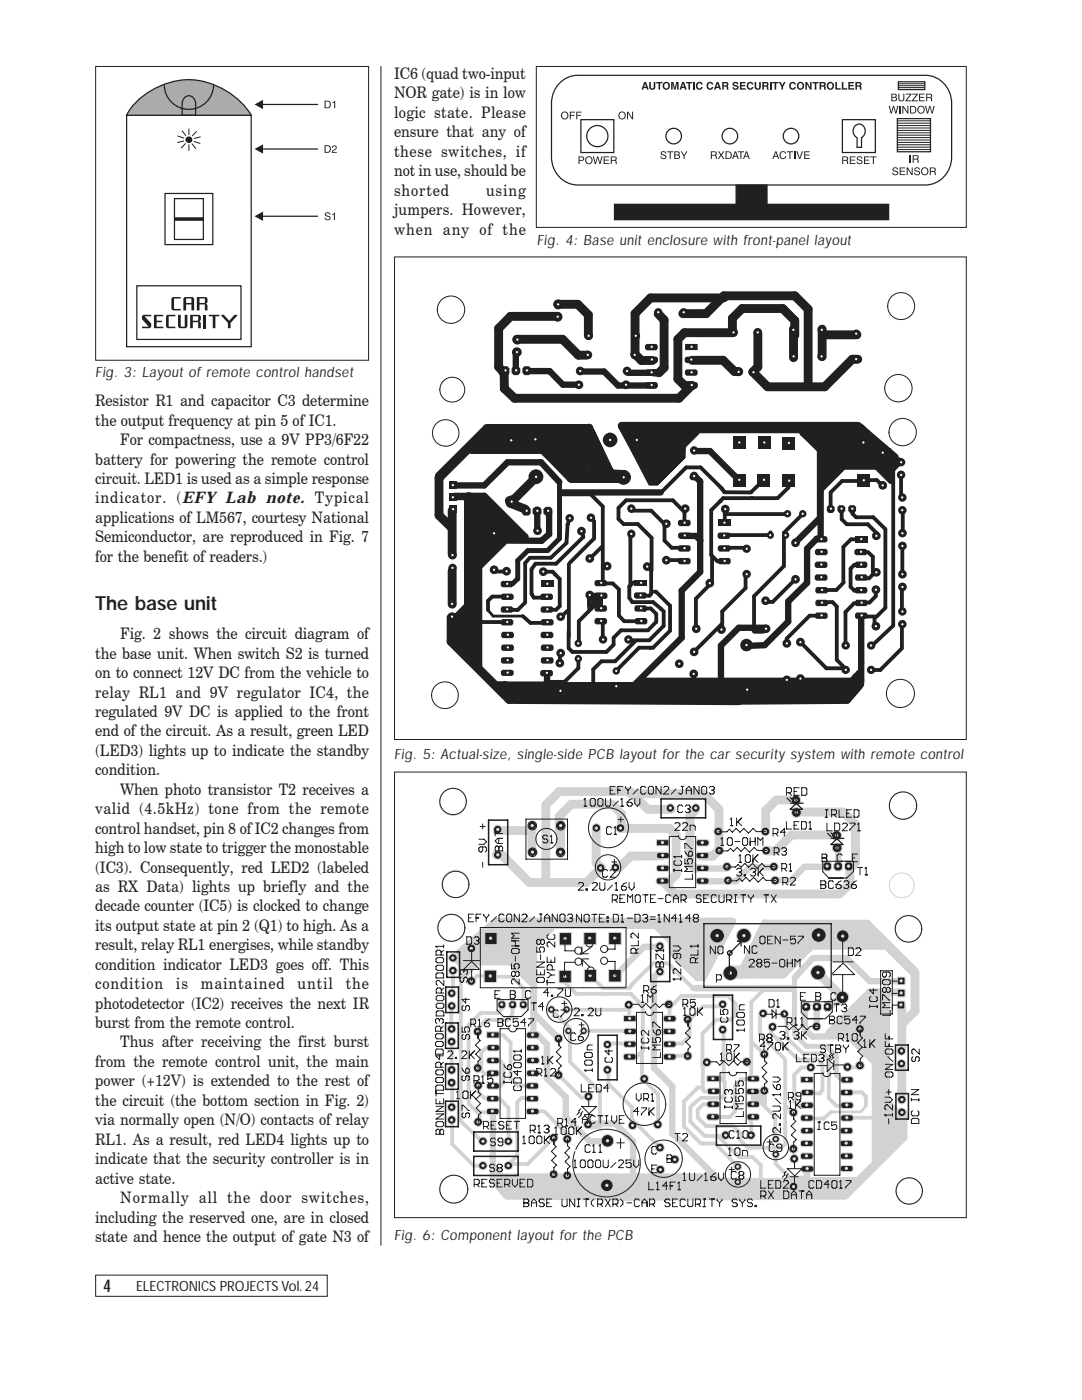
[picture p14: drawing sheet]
<svg xmlns="http://www.w3.org/2000/svg" width="216mm" height="279mm" viewBox="0 0 216 279" stroke-linecap="round" stroke-linejoin="round" font-family="sans-serif">
<defs><g id="words">
<text font-size="3.9" fill="#231f20" x="19" y="121.7">The base unit</text>
<text font-size="3.5" fill="#231f20" x="20.7" y="257.8">4</text>
<g font-size="3.2" fill="#231f20">
<text x="78.6" y="15.8">IC6 (quad two-input</text>
<text x="78.6" y="19.6">NOR gate) is in low</text>
<text x="78.6" y="23.5">logic state. Please</text>
<text x="78.6" y="27.4">ensure that any of</text>
<text x="78.6" y="31.3">these switches, if</text>
<text x="78.6" y="35.2">not in use, should be</text>
<text x="78.6" y="39">shorted</text>
<text x="97" y="39">using</text>
<text x="78.6" y="42.9">jumpers. However,</text>
<text x="78.6" y="46.8">when any of the</text>
<text x="19" y="81.1">Resistor R1 and capacitor C3 determine</text>
<text x="19" y="85">the output frequency at pin 5 of IC1.</text>
<text x="24" y="88.8">For compactness, use a 9V PP3/6F22</text>
<text x="19" y="92.7">battery for powering the remote control</text>
<text x="19" y="96.6">circuit. LED1 is used as a simple response</text>
<text x="19" y="100.5">indicator. (EFY Lab note. Typical</text>
<text x="19" y="104.3">applications of LM567, courtesy National</text>
<text x="19" y="108.2">Semiconductor, are reproduced in Fig. 7</text>
<text x="19" y="112.1">for the benefit of readers.)</text>
<text x="19" y="131.4">the base unit. When switch S2 is turned</text>
<text x="24" y="127.6">Fig. 2 shows the circuit diagram of</text>
<text x="19" y="135.3">on to connect 12V DC from the vehicle to</text>
<text x="19" y="139.2">relay RL1 and 9V regulator IC4, the</text>
<text x="19" y="143.1">regulated 9V DC is applied to the front</text>
<text x="19" y="147">end of the circuit. As a result, green LED</text>
<text x="19" y="150.8">(LED3) lights up to indicate the standby</text>
<text x="19" y="154.7">condition.</text>
<text x="24" y="158.6">When photo transistor T2 receives a</text>
<text x="19" y="162.5">valid (4.5kHz) tone from the remote</text>
<text x="19" y="166.4">control handset, pin 8 of IC2 changes from</text>
<text x="19" y="170.2">high to low state to trigger the monostable</text>
<text x="19" y="174.1">(IC3). Consequently, red LED2 (labeled</text>
<text x="19" y="178">as RX Data) lights up briefly and the</text>
<text x="19" y="181.9">decade counter (IC5) is clocked to change</text>
<text x="19" y="185.8">its output state at pin 2 (Q1) to high. As a</text>
<text x="19" y="189.6">result, relay RL1 energises, while standby</text>
<text x="19" y="193.5">condition indicator LED3 goes off. This</text>
<text x="19" y="197.4">condition</text>
<text x="35.1" y="197.4">is</text>
<text x="40.1" y="197.4">maintained</text>
<text x="59.4" y="197.4">until</text>
<text x="69" y="197.4">the</text>
<text x="19" y="201.3">photodetector (IC2) receives the next IR</text>
<text x="19" y="205.2">burst from the remote control.</text>
<text x="24" y="209">Thus after receiving the first burst</text>
<text x="19" y="212.9">from the remote control unit, the main</text>
<text x="19" y="216.8">power (+12V) is extended to the rest of</text>
<text x="19" y="220.7">the circuit (the bottom section in Fig. 2)</text>
<text x="19" y="224.6">via normally open (N/O) contacts of relay</text>
<text x="19" y="228.5">RL1. As a result, red LED4 lights up to</text>
<text x="19" y="232.3">indicate that the security controller is in</text>
<text x="19" y="236.2">active state.</text>
<text x="19" y="244">including the reserved one, are in closed</text>
<text x="24" y="240.1">Normally all the door switches,</text>
<text x="19" y="247.9">state and hence the output of gate N3 of</text>
</g>
<g font-size="2.8" fill="#231f20">
<text x="107.1" y="48.8">Fig. 4: Base unit enclosure with front-panel layout</text>
<text x="19" y="75.3">Fig. 3: Layout of remote control handset</text>
<text x="78.6" y="151.4">Fig. 5: Actual-size, single-side PCB layout for the car security system with remote control</text>
<text x="78.6" y="247.5">Fig. 6: Component layout for the PCB</text>
<text x="27.2" y="257.7">ELECTRONICS PROJECTS Vol. 24</text>
</g>
</g></defs>
<path d="M19.1 254.5h46.2v4.2h-46.2z" fill="none" stroke="#231f20" stroke-width=".2"/>
<path d="M25.3 23h24.8v46.2h-24.8z" fill="none" stroke="#231f20" stroke-width=".25"/>
<path d="M27.2 20.4a14.4 14.4 0 0 1 20-.8 12.4 12.4 0 0 1 2.9 3.4h-24.8l.5-.9z" fill-rule="evenodd" fill="#a7a9ac"/>
<path d="M27.2 20.4a14.4 14.4 0 0 1 20-.8 12.4 12.4 0 0 1 2.9 3.4h-24.8l.5-.9zM32.9 38.6h9.6v10.2h-9.6zM27.3 57h20.8v10.7h-20.8z" fill="none" stroke="#231f20" stroke-width=".25"/>
<circle cx="37.7" cy="27.9" r=".55" fill="#231f20" stroke="#231f20" stroke-width=".25"/>
<path d="M35.4 27.1l1.3 .5M36.3 26.1l.8 1M36.7 28.1l-1.3 .4M37 28.6l-.9 1M37.7 25.7v1.2M37.7 28.8v1.3M38.3 28.7l.8 1M38.7 28.2l1.3 .4M39.2 26.2l-.8 1M40 27.3l-1.3 .3" fill="none" stroke="#231f20" stroke-width=".2"/>
<g fill="#231f20">
<path d="M34.5 59.3h1.6v.3h-1.4v2h1.4v.4h-1.6l-.3-.4v-2z" fill-rule="evenodd"/>
<path d="M36.9 59.3h1.6l.2 .3v2.4h-.5v-1.2h-1.1v1.2h-.5v-2.4zM37.1 59.6v.9h1.1v-.9z" fill-rule="evenodd"/>
<path d="M39.3 59.3h1.8l.3 .3v.7l-.3 .3 .3 .3v1.1h-.5v-1.2h-1.1v1.2h-.5zM39.8 59.6v.9h1.1v-.9z" fill-rule="evenodd"/>
<path d="M28.6 62.8h1.6v.3h-1.4l1.4 1.5v.6l-.3 .3h-1.6v-.3h1.4l-1.4-1.5v-.6z" fill-rule="evenodd"/>
<path d="M30.7 62.8h1.9v.3h-1.4v.9h1.1v.3h-1.1v.9h1.4v.3h-1.9z" fill-rule="evenodd"/>
<path d="M33.4 62.8h1.6v.3h-1.3v2.1h1.3v.3h-1.6l-.3-.3v-2.1z" fill-rule="evenodd"/>
<path d="M35.5 62.8h.6v2.4h.8v-2.4h.5v2.4l-.3 .3h-1.3l-.3-.3z" fill-rule="evenodd"/>
<path d="M37.9 62.8h1.9l.3 .3v.8l-.3 .2 .3 .3v1.1h-.6v-1.2h-1v1.2h-.6zM38.5 63.1v.9h1v-.9z" fill-rule="evenodd"/>
<path d="M41.7 62.8h2.1v.3h-.8v2.4h-.6v-2.4h-.7z" fill-rule="evenodd"/>
<path d="M44.1 62.8h.6l1 1.2 1.1-1.2h.5v.2l-1.3 1.5v1h-.5v-1z" fill-rule="evenodd"/>
</g>
<path d="M40.6 62.8h.5v2.7h-.5z" fill="#231f20"/>
<path d="M32.8 16.9a4.9 4.9 0 0 0 4.9 4.9 4.9 4.9 0 0 0 4.9-4.9M34.8 39.6h5.8v8.2h-5.8z" fill="none" stroke="#231f20" stroke-width=".25"/>
<path d="M34.8 43.7h5.8" fill="none" stroke="#231f20" stroke-width=".71" stroke-linecap="butt"/>
<g fill="#231f20">
<path d="M64.8 20.1v1.5h.6a.77 .77 0 0 0 .6-.7 .77 .77 0 0 0-.6-.8zM65 20.3h.4a.61 .61 0 0 1 .4 .5 .61 .61 0 0 1-.4 .6h-.4z" fill-rule="evenodd"/>
<path d="M66.3 20.4l.6-.3v1.5h-.2v-1h-.4z" fill-rule="evenodd"/>
</g>
<path d="M52.3 20.8h11.2" fill="none" stroke="#231f20" stroke-width=".25"/>
<g fill="#231f20">
<path d="M50.8 20.8l1.7-.9v1.9z"/>
<path d="M64.8 29v1.5h.6a.77 .77 0 0 0 .6-.8 .77 .77 0 0 0-.6-.7zM65 29.2h.4a.61 .61 0 0 1 .4 .5 .61 .61 0 0 1-.4 .6h-.4z" fill-rule="evenodd"/>
<path d="M66.4 29.1a.52 .52 0 0 1 .8 .3 .52 .52 0 0 1-.6 .6l-.2 .3h.8v.2h-1l.2-.5 .5-.3 .1-.3-.3-.2h-.2l-.1 .3h-.2z" fill-rule="evenodd"/>
</g>
<path d="M52.3 29.7h11.2" fill="none" stroke="#231f20" stroke-width=".25"/>
<g fill="#231f20">
<path d="M50.8 29.7l1.7-.9v1.9z"/>
<path d="M65 42.4a.57 .57 0 0 1 .9 .4h-.2l-.2-.2h-.4v.3l.7 .3a.56 .56 0 0 1-.2 .8 .56 .56 0 0 1-.8-.3v-.3h.2a.4 .4 0 0 0 .4 .4 .4 .4 0 0 0 .3-.4l-.3-.1a.56 .56 0 0 1-.6-.5z" fill-rule="evenodd"/>
<path d="M66.3 42.7l.5-.3v1.5h-.2v-1h-.3z" fill-rule="evenodd"/>
</g>
<path d="M52.3 43.2h11.2" fill="none" stroke="#231f20" stroke-width=".25"/>
<path d="M50.8 43.2l1.7-1v1.9z" fill="#231f20"/>
<path d="M36.9 19.4a1.34 1.34 0 0 1 1.5-.1 1.34 1.34 0 0 1 .6 1.5v2.2h-2.7l.1-2.8zM111.6 16.7a5.1 5.1 0 0 1 3.7-1.7h69.4a5.4 5.4 0 0 1 5.2 5.6v10.7a5.4 5.4 0 0 1-5.2 5.6h-69.4a5.4 5.4 0 0 1-5.3-5.6v-10.7a5.8 5.8 0 0 1 1.6-3.9z" fill="none" stroke="#231f20" stroke-width=".25"/>
<path d="M19.1 13.3h54.5v58.6h-54.5z" fill="none" stroke="#231f20" stroke-width=".2"/>
<g fill="#231f20">
<path d="M128.5 16.4l-.5 1.5h.3l.1-.3h.6l.1 .3h.3l-.5-1.5zM128.7 16.7l.2 .6h-.4z" fill-rule="evenodd"/>
<path d="M129.5 16.4h.4v1l.2 .3 .3-.2v-1.1h.4v1a.62 .62 0 0 1-.6 .5 .62 .62 0 0 1-.7-.5z" fill-rule="evenodd"/>
<path d="M130.9 16.4h1.3v.2h-.5v1.3h-.3v-1.3h-.5z" fill-rule="evenodd"/>
<path d="M132.2 17.1a.8 .8 0 0 0 1.6 0 .8 .8 0 0 0-1.6 0zM132.8 16.6h.3a.58 .58 0 0 1 .3 .6 .58 .58 0 0 1-.5 .5l-.1-.1a.63 .63 0 0 1 0-1z" fill-rule="evenodd"/>
<path d="M133.9 16.4h.5l.3 1.2 .2-1.2h.5v1.5h-.3v-1.3l-.3 1.3h-.3l-.3-1.3v1.3h-.3z" fill-rule="evenodd"/>
<path d="M136.1 16.4l-.5 1.5h.3l.1-.3h.6l.1 .3h.3l-.5-1.5zM136.3 16.7l.2 .6h-.4z" fill-rule="evenodd"/>
<path d="M136.9 16.4h1.2v.2h-.4v1.3h-.3v-1.3h-.5z" fill-rule="evenodd"/>
<path d="M139.1 16.5a.67 .67 0 0 1 .6-.2 .67 .67 0 0 1 .5 .6l-.8-.3a.59 .59 0 0 0 .2 1.1l.3-.3h.3a.73 .73 0 0 1-1 .5 .73 .73 0 0 1-.3-1.1z" fill-rule="evenodd"/>
<path d="M141.2 16.5a.67 .67 0 0 1 .7-.2 .67 .67 0 0 1 .4 .6l-.8-.3a.59 .59 0 0 0 .2 1.1l.3-.3h.3a.73 .73 0 0 1-1 .5 .73 .73 0 0 1-.3-1.1z" fill-rule="evenodd"/>
<path d="M143 16.4l-.5 1.5h.3l.1-.3h.6l.1 .3h.3l-.5-1.5zM143.2 16.7l.2 .6h-.4z" fill-rule="evenodd"/>
<path d="M144.1 16.4v1.5h.3v-.6h.5l.1 .6h.4l-.1-.6-.2-.1 .3-.4-.2-.4zM144.4 16.6l.6 .1v.3h-.6z" fill-rule="evenodd"/>
<path d="M146.4 16.4h.7l.3 .4h-.4l-.3-.2-.2 .2 .8 .4a.61 .61 0 0 1-.4 .7 .61 .61 0 0 1-.8-.5l.8 .2 .2-.1-.3-.2a.49 .49 0 0 1-.6-.3 .49 .49 0 0 1 .2-.6z" fill-rule="evenodd"/>
<path d="M147.6 16.4h1.2v.2h-.8v.4h.7v.2h-.7v.4h.8v.3h-1.2z" fill-rule="evenodd"/>
<path d="M149.2 16.5a.67 .67 0 0 1 .7-.2 .67 .67 0 0 1 .4 .6l-.8-.3a.59 .59 0 0 0 .2 1.1l.3-.3h.3a.73 .73 0 0 1-1 .5 .73 .73 0 0 1-.3-1.1z" fill-rule="evenodd"/>
<path d="M150.6 16.4h.3v1l.3 .3 .2-.2 .1-1.1h.3v1a.62 .62 0 0 1-.6 .5 .62 .62 0 0 1-.6-.5z" fill-rule="evenodd"/>
<path d="M152.1 16.4v1.5h.3v-.6h.5l.1 .6h.4l-.1-.6-.2-.1 .3-.4-.2-.4zM152.4 16.6l.6 .1v.3h-.6z" fill-rule="evenodd"/>
<path d="M154.1 16.4h1.2v.2h-.4v1.3h-.3v-1.3h-.5z" fill-rule="evenodd"/>
<path d="M155.4 16.4h.4l.3 .6 .3-.6h.4l-.6 .9v.6h-.3v-.6z" fill-rule="evenodd"/>
<path d="M157.7 16.5a.67 .67 0 0 1 .7-.2 .67 .67 0 0 1 .4 .6l-.8-.3a.59 .59 0 0 0 .2 1.1l.3-.3h.3a.73 .73 0 0 1-1 .5 .73 .73 0 0 1-.3-1.1z" fill-rule="evenodd"/>
<path d="M159 17.1a.8 .8 0 0 0 1.6 0 .8 .8 0 0 0-1.6 0zM159.5 16.6h.4a.58 .58 0 0 1 .2 .6 .58 .58 0 0 1-.4 .5l-.2-.1a.63 .63 0 0 1 0-1z" fill-rule="evenodd"/>
<path d="M160.7 16.4h.3l.6 1v-1h.3v1.5h-.3l-.6-1.1v1.1h-.3z" fill-rule="evenodd"/>
<path d="M162.1 16.4h1.3v.2h-.5v1.3h-.3v-1.3h-.5z" fill-rule="evenodd"/>
<path d="M163.5 16.4v1.5h.4v-.6h.5l.1 .6h.3l-.1-.6-.1-.1 .2-.4-.2-.4zM163.9 16.6l.5 .1v.3h-.5z" fill-rule="evenodd"/>
<path d="M165 17.1a.78 .78 0 0 0 1.5 0 .78 .78 0 0 0-1.5 0zM165.5 16.6h.4a.58 .58 0 0 1 .2 .6 .58 .58 0 0 1-.4 .5l-.2-.1a.63 .63 0 0 1 0-1z" fill-rule="evenodd"/>
<path d="M166.7 16.4h.3v1.2h.8v.3h-1.1z" fill-rule="evenodd"/>
<path d="M168 16.4h.3v1.2h.7v.3h-1z" fill-rule="evenodd"/>
<path d="M169.3 16.4h1.1v.2h-.8v.4h.7v.2h-.7v.4h.8v.3h-1.1z" fill-rule="evenodd"/>
<path d="M170.7 16.4v1.5h.3v-.6h.5l.1 .6h.4l-.1-.6-.2-.1 .2-.4-.1-.4zM171 16.6l.6 .1v.3h-.6z" fill-rule="evenodd"/>
</g>
<g fill="#231f20">
<path d="M138.3 16.4h.3v1.5h-.3z"/>
<path d="M153.6 16.4h.3v1.5h-.3z"/>
</g>
<g fill="none" stroke="#231f20" stroke-width=".25">
<path d="M115.9 23.9h6.6v6.5h-6.6z"/>
<circle cx="119.2" cy="27.2" r="2.11"/>
</g>
<g fill="#231f20">
<path d="M112.1 23.1a.58 .58 0 0 1 1.1 0 .58 .58 0 0 1-1.1 0zM111.9 23a.77 .77 0 0 0 1.5 0 .77 .77 0 0 0-1.5 0z" fill-rule="evenodd"/>
<path d="M113.7 22.3h1v.2h-.8v.4h.7v.2h-.7v.7h-.2z" fill-rule="evenodd"/>
<path d="M115 22.3h1v.2h-.8v.4h.7v.2h-.7v.7h-.2z" fill-rule="evenodd"/>
<path d="M123.5 23.1a.6 .6 0 0 1 1.2 0 .6 .6 0 0 1-1.2 0zM123.3 23a.8 .8 0 0 0 1.6 0 .8 .8 0 0 0-1.6 0z" fill-rule="evenodd"/>
<path d="M125.1 22.3h.3l.7 1.2v-1.2h.2v1.5h-.2l-.8-1.2v1.2h-.2z" fill-rule="evenodd"/>
<path d="M115.6 31.4h.6l.1 .4-.7 .1zM115.4 31.2v1.5h.2v-.6l.8-.1a.45 .45 0 0 0 .2-.5 .45 .45 0 0 0-.5-.3z" fill-rule="evenodd"/>
<path d="M116.9 32a.58 .58 0 0 1 1.1 0 .58 .58 0 0 1-1.1 0zM116.7 32a.77 .77 0 0 0 1.5 0 .77 .77 0 0 0-1.5 0z" fill-rule="evenodd"/>
<path d="M118.3 31.2h.2l.3 1.3 .3-1.3h.3l.3 1.3 .3-1.3h.2l-.4 1.5h-.2l-.3-1.2-.4 1.2h-.2z" fill-rule="evenodd"/>
<path d="M120.4 31.2h1.2v.2h-1v.5h.9v.1h-.9v.6h1v.1h-1.2z" fill-rule="evenodd"/>
<path d="M121.9 31.2v1.5h.2v-.6h.6l.2 .6h.2l-.2-.7 .1-.2v-.4zM122.1 31.4h.6l.1 .4-.7 .1z" fill-rule="evenodd"/>
</g>
<circle cx="134.4" cy="27.2" r="1.56" fill="none" stroke="#231f20" stroke-width=".25"/>
<g fill="#231f20">
<path d="M132.1 30.2a.58 .58 0 0 1 .8 .4h-.1l-.3-.2h-.4v.3l.7 .3a.56 .56 0 0 1-.2 .8 .56 .56 0 0 1-.8-.3v-.3h.2a.4 .4 0 0 0 .4 .4 .4 .4 0 0 0 .4-.4l-.3-.1a.56 .56 0 0 1-.7-.5z" fill-rule="evenodd"/>
<path d="M133.1 30.2h1.3v.2h-.6v1.3h-.2v-1.3h-.5z" fill-rule="evenodd"/>
<path d="M134.7 30.4h.6l.1 .3-.7 .1zM134.5 30.2v1.5h1a.41 .41 0 0 0 .2-.4 .41 .41 0 0 0-.3-.4l.2-.3-.2-.3zM134.7 31h.6l.2 .4-.8 .1z" fill-rule="evenodd"/>
<path d="M135.8 30.2h.3l.4 .7 .4-.7h.3l-.6 .9v.6h-.2v-.6z" fill-rule="evenodd"/>
</g>
<circle cx="145.6" cy="27.2" r="1.56" fill="none" stroke="#231f20" stroke-width=".25"/>
<g fill="#231f20">
<path d="M141.8 30.2v1.5h.2v-.6h.7l.1 .6h.3l-.3-.7 .2-.2v-.4zM142 30.4h.7l.1 .4-.8 .1z" fill-rule="evenodd"/>
<path d="M143.3 30.2h.2l.4 .6 .4-.6h.2l-.5 .7 .6 .8h-.3l-.4-.6-.4 .6h-.3l.6-.8z" fill-rule="evenodd"/>
<path d="M144.8 30.2v1.5h.6a.77 .77 0 0 0 .6-.7 .77 .77 0 0 0-.6-.8zM145 30.4h.4a.6 .6 0 0 1 .4 .6 .6 .6 0 0 1-.4 .5h-.4z" fill-rule="evenodd"/>
<path d="M146.6 30.2l-.5 1.5h.2l.1-.4h.7l.1 .4h.2l-.5-1.5zM146.7 30.4l.3 .7h-.5z" fill-rule="evenodd"/>
<path d="M147.2 30.2h1.3v.2h-.6v1.3h-.2v-1.3h-.5z" fill-rule="evenodd"/>
<path d="M148.8 30.2l-.5 1.5h.2l.1-.4h.7l.1 .4h.2l-.5-1.5zM148.9 30.4l.3 .7h-.5z" fill-rule="evenodd"/>
</g>
<circle cx="157.8" cy="27.2" r="1.56" fill="none" stroke="#231f20" stroke-width=".25"/>
<g fill="#231f20">
<path d="M154.7 30.2l-.6 1.5h.2l.2-.4h.6l.2 .4h.2l-.6-1.5zM154.8 30.4l.2 .7h-.4z" fill-rule="evenodd"/>
<path d="M155.7 30.4a.67 .67 0 0 1 1.2 .3h-.2l-.1-.2a.49 .49 0 0 0-.8 .1 .64 .64 0 0 0 .5 1l.3-.2 .1-.2h.2a.72 .72 0 0 1-1 .5 .72 .72 0 0 1-.3-1.1z" fill-rule="evenodd"/>
<path d="M157 30.2h1.2v.2h-.5v1.3h-.2v-1.3h-.5z" fill-rule="evenodd"/>
<path d="M158.9 30.2h.2l.5 1.3 .4-1.3h.2l-.5 1.5h-.2z" fill-rule="evenodd"/>
<path d="M160.5 30.2h1.1v.2h-.9v.5h.8v.1h-.8v.5h.9v.2h-1.1z" fill-rule="evenodd"/>
</g>
<path d="M158.5 30.2h.2v1.5h-.2z" fill="#231f20"/>
<path d="M168.1 23.9h6.6v6.5h-6.6z" fill="none" stroke="#231f20" stroke-width=".25"/>
<g fill="#231f20">
<path d="M168 31.2v1.5h.2v-.6h.7l.2 .6h.2l-.3-.7 .2-.2v-.4zM168.2 31.4h.7l.1 .4-.8 .1z" fill-rule="evenodd"/>
<path d="M169.6 31.2h1.1v.2h-.9v.5h.8v.1h-.8v.6h.9v.1h-1.1z" fill-rule="evenodd"/>
<path d="M171.2 31.2a.58 .58 0 0 1 .9 .5h-.2l-.2-.3h-.5v.4l.7 .2a.56 .56 0 0 1-.2 .8 .56 .56 0 0 1-.7-.3l-.1-.3h.2a.4 .4 0 0 0 .4 .4 .4 .4 0 0 0 .4-.4l-.3-.1a.56 .56 0 0 1-.6-.5z" fill-rule="evenodd"/>
<path d="M172.4 31.2h1.1v.2h-.9v.5h.8v.1h-.8v.6h.9v.1h-1.1z" fill-rule="evenodd"/>
<path d="M173.7 31.2h1.2v.2h-.5v1.3h-.2v-1.3h-.5z" fill-rule="evenodd"/>
</g>
<path d="M179.3 16.3h5.2v1.6h-5.2zM179 23.7h6.7v6.6h-6.7z" fill="none" stroke="#231f20" stroke-width=".25"/>
<g fill="none" stroke="#231f20" stroke-width=".2">
<path d="M179.3 16.7h5.2M179.3 17.1h5.2M179.3 17.5h5.2M179.1 24.1h6.5M179.1 24.6h6.5M179.1 25.1h6.5M179.1 25.5h6.5M179.1 26h6.5M179.1 26.5h6.5M179.1 27h6.5M179.1 27.5h6.5M179.1 27.9h6.5"/>
<path d="M179.1 28.4h6.5M179.1 28.9h6.5M179.1 29.4h6.5M179.1 29.9h6.5"/>
</g>
<g fill="#231f20">
<path d="M181.5 31h.2v1.5h-.2z"/>
<path d="M179.5 21.1h.2v1.6h-.2z"/>
</g>
<g fill="#231f20">
<path d="M182.1 31v1.5h.2v-.7l.7 .1 .1 .6h.3l-.3-.8 .2-.1-.1-.5zM182.3 31.2h.6l.2 .4-.8 .1z" fill-rule="evenodd"/>
<path d="M178.3 33.5a.58 .58 0 0 1 .9 .4h-.2l-.2-.3-.5 .1v.3l.8 .2a.56 .56 0 0 1-.2 .8 .56 .56 0 0 1-.8-.3l-.1-.2h.2a.4 .4 0 0 0 .4 .3 .4 .4 0 0 0 .4-.4l-.3-.1a.56 .56 0 0 1-.6-.4z" fill-rule="evenodd"/>
<path d="M179.5 33.4h1.1v.2h-.9v.5h.9v.2h-.9v.5h.9v.1h-1.1z" fill-rule="evenodd"/>
<path d="M180.9 33.4h.3l.7 1.2v-1.2h.2v1.5h-.2l-.8-1.2v1.2h-.2z" fill-rule="evenodd"/>
<path d="M182.7 33.5a.58 .58 0 0 1 .9 .4h-.2l-.2-.3-.5 .1v.3l.7 .2a.56 .56 0 0 1-.2 .8 .56 .56 0 0 1-.8-.3v-.2h.2a.4 .4 0 0 0 .4 .3 .4 .4 0 0 0 .4-.4l-.3-.1a.56 .56 0 0 1-.7-.4z" fill-rule="evenodd"/>
<path d="M183.9 34.2a.58 .58 0 0 1 1.1 0 .58 .58 0 0 1-1.1 0zM183.7 34.2a.8 .8 0 0 0 1.6 0 .8 .8 0 0 0-1.6 0z" fill-rule="evenodd"/>
<path d="M185.5 33.4v1.5h.2v-.6h.7l.1 .6h.3l-.3-.7 .2-.2v-.4zM185.7 33.6h.7l.1 .4-.8 .1z" fill-rule="evenodd"/>
<path d="M178.1 18.9h.5l.1 .3-.6 .1zM177.8 18.7v1.5l1-.1a.41 .41 0 0 0 .2-.3 .41 .41 0 0 0-.3-.4l.2-.3-.1-.4zM178.1 19.5h.5l.2 .4-.7 .1z" fill-rule="evenodd"/>
<path d="M179.2 18.7h.3v1.2a.42 .42 0 0 0 .7 0v-1.2h.2v1a.6 .6 0 0 1-.5 .6 .6 .6 0 0 1-.7-.6z" fill-rule="evenodd"/>
<path d="M180.7 18.7h1.2v.2l-1 1.1h1v.2h-1.2l.9-1.3h-.9z" fill-rule="evenodd"/>
<path d="M182 18.7h1.2v.2l-1 1.1h1v.2h-1.2l.9-1.3h-.9z" fill-rule="evenodd"/>
<path d="M183.4 18.7h1.1v.2h-.9v.4h.8v.2h-.8v.5h.9v.2h-1.1z" fill-rule="evenodd"/>
<path d="M184.8 18.7v1.5h.2v-.6h.7l.1 .6h.3l-.3-.7 .2-.2-.1-.4zM185 18.9h.6l.1 .4-.7 .1z" fill-rule="evenodd"/>
<path d="M177.3 21.1h.3l.2 1.3 .4-1.3h.2l.4 1.3 .2-1.3h.3l-.4 1.6h-.3l-.3-1.3-.4 1.3h-.2z" fill-rule="evenodd"/>
<path d="M180.1 21.1h.2l.8 1.3v-1.3h.2v1.6h-.3l-.7-1.3v1.3h-.2z" fill-rule="evenodd"/>
<path d="M181.6 21.1v1.6h.6a.77 .77 0 0 0 .6-.8 .77 .77 0 0 0-.6-.8zM181.8 21.3h.4a.6 .6 0 0 1 .4 .6 .6 .6 0 0 1-.4 .6h-.4z" fill-rule="evenodd"/>
<path d="M183.2 21.9a.58 .58 0 0 1 1.1 0 .58 .58 0 0 1-1.1 0zM183 21.9a.77 .77 0 0 0 1.5 0 .77 .77 0 0 0-1.5 0z" fill-rule="evenodd"/>
<path d="M184.6 21.1h.2l.3 1.3 .3-1.3h.2l.4 1.3 .3-1.3h.2l-.4 1.6h-.2l-.4-1.3-.3 1.3h-.2z" fill-rule="evenodd"/>
</g>
<g fill="#231f20" stroke="#231f20" stroke-width=".25">
<path d="M146.9 36.9h6.1v5h-6.1z" fill-rule="evenodd"/>
<path d="M122.6 40.8h54.7v3h-54.7z" fill-rule="evenodd"/>
</g>
<path d="M170.7 25a1.34 1.34 0 0 1 1.8 .4 1.34 1.34 0 0 1-.3 1.8l-.3 .3v1.9h-.9v-1.9a1.51 1.51 0 0 1-.3-2.5z" fill="none" stroke="#231f20" stroke-width=".25"/>
<path d="M107 13.3h85.8v32.1h-85.8z" fill="none" stroke="#231f20" stroke-width=".2"/>
<g fill="none" stroke="#231f20" stroke-width=".76">
<path d="M111.8 98.7h6.1l2.4 2.4v15.2M123.7 85l6 11.5h1.4l5.3-5.3 .1-2M130.5 87.3v8.9M136.1 91.3l-5.1 5.2M136.9 93.3l-4.7 4.7M139.8 93.3l4.4 4.3M152.2 96l-2.4 2.3-5.2-.1-.9-1M157.3 95.6v1.7l-2.1 2.1h-10.9l-2.4 2.4v9l1.3 1.2h1.5M162.4 88l4.9 4.6-3.7-4.9 .7 1.9-.1-2.7 8.9 .5h-9.5l.5 .4 9.5 .2-1.4 .4-8.9-.1 1.5 .4h8l-.5 .6h-8l1.1 .5 7.3 .2-1.2 2.1h-4.9l-.1-2.1-.5 .3 7.3 .3-2.4 .8-4.4-.1 .4-.5 6.5 .3-2 1-.2-.1-4.3-.1M163.4 89.7v13.8M163.7 89.4l-.1 8.3M163.8 89.6v9.4"/>
<path d="M164.3 90.7v6l.6-5 .8 .8-1 3.3 1.2-1-.3-2.5-.5-.1-.2 2.1M166.2 92.3l.1 2.7M168.3 93.4l-4.5 4.5v9.7M172.3 86.8l-12.3-.2 7.4 6.9M172.3 85.7l.1 2.1M172.6 95.8h2.4l1.2 1.2M173.1 96h-5.1l-2.3 2.3v3.4M174.8 88.8l2.9 2.9M178.2 91.3v33.6l-4.3 4M178.5 92.3l-1 1.1M179.8 94.8v4.5M98.8 114.1h2.3"/>
<path d="M101.3 119.1h-3.1l-.8 .8M108.3 114.1h2l1.4 1.4v5.5l-.7 .7h-1.8M113.5 112.6v16.7l.7 .8h6.8l1.4-1.4v-1.4l1.5-1.5h5.4l1.6-1.7v-1.6l-1.1-1.1h-2.3M113.7 103.4l-.4 1.3-.3 3.7-3.1 2.9h-4.2l-.9 1.1v7.8l-1.5 1.5h-2.1M116.1 105.7l.3 1.5-5.4 5.3h-4.1l-.8 1.1v4.9l.4 .8h2.6M117.6 118.5v3.3M117.7 118.9v2.1l1.6-1.6h-1.6l.3 .3M117.7 118.7h1.9M117.9 103.4l.6 .6v3.5l-4.8 4.8M119.6 118.9v2.3M119.8 116.4h2.5l1.2 1.2v5.3l1.1 1.1h3.4M119.9 118.9v2.8"/>
<path d="M120.1 109.2l-2.4 2.3M120.4 113.1h.7M125.8 106.8v10.1M126 101.3v.6h3.9l2.7 2.7v3.3l1.4 1.4h2.7M127.8 116.3h-1.5l-.7 .7v2.3l.6 .9h4.1l2.1 1.8v2.9l-2.8 2.9h-3.9M129.1 113.1l.8 .8v4.6l-.3 .4h-1.7M130.5 118.1h.4l2.8 2.8v5l-3.4 3.4h-2.8l-4.6 4.7M133 111.8h3.7M136.6 101.3v3.3M136.6 102.3l-2.4-2.5h-9.3l-1.5 1.6v2.2l1 1h2.9l2.7 2.7v6.5M142.1 110.9v5.3l-3.2 3.3v6.3M144.3 106.8h9.3"/>
<path d="M144.5 109.3h4.4M144.6 101.6v2.7M144.6 102.6h12.5M148.8 114.7v2.7l-4.7 4.6v3.5M153.8 106.2v.5M158.7 115.6l-4.5 4.5h-1.5M160.1 102.6l-3.7 3.7v6.7l-5.9 6v6.3M167.9 101.6v2l1.1 1h4.2l1.7 1.8v.7M168.4 116.2l-1.5 1.6h-2.6M170.1 101.5v1l.7 .7h3.5l2.4 2.4v15.7l-1.8 1.7h-2.8M171.7 112.7h-1.2l-.8 .8v3.6l.8 .8h1.6M171.8 110.2h1.4l1 .9v3.6l-.8 .7h-1.6"/>
<path d="M171.8 107.6h-2l-1.5 1.6v6.9M174.8 117.5v1.5l-1.3 1.2h-1.9M180 117.2v5M180.1 108.9v5.6M180.1 102v4.4M95.7 124.1h5.7M104.3 123l1.5 1.3h3.3M111.7 130.5v1.6M111.9 137.9v1.7M113.2 121.9l-1.3 1.4M115.4 131.4v1.9l-2.7 2.8h-3.1M119.9 120.2h-.6l-3.8 3.8v4.4"/>
<path d="M120.3 123.9v3.8M122.9 137.1v2.3M126.8 127.9l-4.1 4.1h-2.7l-1.6 1.6v5.3M128.5 121.5v.3M138.4 134.6v4.7M143.9 124.6l-5.5 5.5M156.9 135.7v3.5M159.5 128l5.4 5.4h3.5M159.6 135.4v3.6M163.9 122.9h-2.3l-4.6 4.5v1.1M164.3 120.2h1.8l.9 .9v10.6l1.8 1.8M172.3 120.4h-1.9l-1.7 1.8v6.9"/>
<path d="M174.5 123.1v2.1M180 129.4l-4.4 4.3h-1.6M180 124.7v4.6"/>
</g>
<g fill="none" stroke="#231f20" stroke-width="1.3">
<path d="M102.9 70.4v3.7M109.7 74.1l2.6 2.7M120.5 74.1l2.8 2.8M93.7 99h3l8.1 8.1h-1.5l-7.6-7.6M97 85.4l-9.6 9.5M111.6 96.2l-3.6-3.9h-6.7l-4.7 4.6h-6.3M111.8 98.3h20M130.1 88.2v7.4M133.4 86.4l-2.6 2.6M136.2 86.4l-5.4 5.4v-1.8l.1 .2 3.8-3.8M137.6 86.4l-6.8 6.7M138.2 95.2h.7l.8 .9v18.1l-3.7 3.7v9.4l-12.3 12.3"/>
<path d="M139 86.2l-8.4 8.4M141.7 90l5.8 5.9M160 86.2l3.4 3.4M161.1 86.2l2.3 2.2M162.1 86l1.3 1.4M166.8 92.9v1.4l.8-.8-1.1 .5M168.6 92.8l-4.8 4.8v9.9h-.8l-2 2v6.8l-3.7 3.7v4.1l-4.7 4.7-4 .1M171.9 85.3l6.8 6.8-.7 .7M172.6 89.3v-1.8l1.6 1.6v.9M173.4 89.3v-1.4l1.7 1.7M175.1 93.3l2.7 2.7M176.8 93.8l1.1 1.1"/>
<path d="M177.9 93.5v.4M179.3 92.4l-1.5 1.4v1.9M94.1 120l-4.3 4.3M95.4 109.7l1.4-1.4h1.4l-2.2 2.2M95.6 100.8l6.6 6.6h-1.6l-4.7-4.8M95.9 104.4l3.3 3.3h-1.8l-1.6-1.6M95.9 105.4l1.6 1.6M99.2 108.4l-3.5 3.5M101.2 107.6l-5.6 5.5M107.2 101.7v4.2M109.6 102.1v4.5l-1.6 1.3-12-.1M136.2 107h2.7l.8 .8"/>
<path d="M163.6 103.4l-5 5M92.4 128.7l2.5 2.5M99.3 136.6h1.5v.8M100.8 136.6h8v.3M109.1 134.4v4.6M127.8 135.9h41.7M149.1 137.6v2M150.6 125.8h1.6M152.5 125.3h-5.1l-3.5 3.5v10.5M170.4 136.2l1-1v-.9l-2.4 2.5h1.6M171.8 123v13.6"/>
</g>
<g fill="none" stroke="#231f20" stroke-width="1.8">
<path d="M129.8 59.5l-3.1 3.1v8.1l1.3 1.2M144.5 59l-3.6 3.6M158.6 59l2.7 2.7v14.9M101.9 63.1l-2.4 2.5v7.6l1.1 1.3v3l2.1 2M112.2 67.7l3.2 3.2M115.3 60.7l2.1 2.1v4.1M131.3 62.6l1.2 1.3v9.5l-1 1M136.6 66.4l-1.3 1.3v7.9l1.3 1.3M137.9 77l-2.4 2.5M144.3 71.9l2.3 2.2M148.1 61.6l-2 1.9v2.7M151.2 66.4v6.8l-1 1 3 3"/>
<path d="M156.2 61.6l2.4 2.4v2.9M158.3 65.7v5.7M164 65.7v5.5M170.1 71.7l-5.5 5.5M93.5 99.1l1.8 1.8M106.4 87.8h-11.2l-7.6 7.6M106.7 95.5l-4.4 4.4h-.7M133.9 85.6l-.9-.2-2.8 2.9M171.8 85.6l6.7 5.7M87.6 102.8l2.4 2.4M101.8 100.4l3 1.2M90 128l11.6 11.6 45.8 .2"/>
<path d="M171.4 136.8l-2.4 2.8-22.1 .2v-.2"/>
</g>
<path d="M111.6 96.1v11.4l-2.3 2.4h-4l-2 2v3.6l-1 1h-1.3" fill="none" stroke="#231f20" stroke-width=".99"/>
<path d="M90.6 99.1h2.9M97.2 86.6l20.8-.2 3.6 7.9M107 87.3h10.9v7.9h6.4M117.2 85.4l.4-.1 4.6 9.8h1.7l-10.2-.3-5.4-4.9h-14.1l.7-.8 23.1-.3-.1-.3-22.7-.3 1.1-1.2 15.9-.1 4.2-.2 .1 7.8-3.2-.1 1.1-.1-5.9-5.3 .7-.5 5.7 5 .7 .2-.2-4.4-4.1-.1 3.5 3.1-.2-2.4-1.7-.1M117.4 88.3l-.3 3.8M118.3 88.9l2 5.8-2.5 .1 .6-3.6 .6 3.1 5.5 .3v.8l-10.2 .2-6.1-5.9 5.7 5.9 10.3 .1M131.3 86.8l-4 .3v-.6l1.3 3.3 5.5-.2 .8 2-3.7 4.1-5.6-9.4h3.5l.6 8.2-5.2-8.9 10.6 .1 .2 3.8M133.3 85.2h-9.2l6 10.8M135.9 89.8v1.4M171.2 84.9l.4 .3" fill="none" stroke="#231f20" stroke-width="1.5"/>
<path d="M97.4 121.8l1 1.2h5.9" fill="none" stroke="#231f20" stroke-width=".56"/>
<circle cx="136.1" cy="91.3" r=".38" fill="#231f20"/>
<g fill="none" stroke="#231f20" stroke-width="1.3">
<path d="M105.2 74.1h4.5M112.3 76.8h3.1M115.8 74.1h4.7M123.3 76.9h7.3M125.3 74.4h4.9M133.4 86.4h1.3M136.2 86.4h1.4M138.5 90h3.2M166.6 92.8h2.5M168.6 92.8h9.4M172.6 89.3h.8M95.9 102.6v1.8"/>
<path d="M91.4 123.5v4.7M91.9 122.5v6.7M92.4 122.6v6.1"/>
</g>
<path d="M136.9 93.3h2.9M168.3 93.4h9.2M177.7 91.7h1.8M97.4 119.9v1.9" fill="none" stroke="#231f20" stroke-width=".76"/>
<g fill="none" stroke="#231f20" stroke-width="1.8">
<path d="M129.8 59.5h14.7M144.5 59h14.1M101.9 63.1h9.3M102.7 79.5h32.8M103.1 67.7h9.1M111.3 60.7h4M115.4 70.9h1.6M128 71.9h2.2M136.2 62.6h4.7M136.6 76.9h1.6M136.6 66.4h9.7M138.1 71.9h6.2"/>
<path d="M146.6 74.1h.8M148.1 61.6h8.1M153.2 77.2h11.4M164.8 66.8h6.2M170.1 71.7h1.1M87.6 95.4v7.4M133.9 85.6h37.9M90.2 101.9v8.8M90.2 113.9v6.7M95.3 100.9v32.2M90 123.2v4.8"/>
</g>
<path d="M130.4 74.4h1.1M97.1 85.4h20.1M124 84.9h47.2" fill="none" stroke="#231f20" stroke-width="1.5"/>
<path d="M92.7 99.8h2.4v30.7h-2.4z" fill-rule="evenodd" fill="#231f20"/>
<g fill="#231f20">
<path d="M172 89.6h5.7v3h-5.7z"/>
<path d="M101.1 136.3h68.8v3h-68.8z"/>
</g>
<g fill="none" stroke="#231f20" stroke-width=".2">
<path d="M88.9 89a2.65 2.65 0 0 1-2.4-3.7 2.65 2.65 0 0 1 4.5-.6 2.65 2.65 0 0 1-1.4 4.3h-.6"/>
<circle cx="90" cy="61.8" r="2.73"/>
<circle cx="90.2" cy="77.8" r="2.48"/>
<circle cx="179.3" cy="77.5" r="2.73"/>
<circle cx="179.8" cy="61.1" r="2.69"/>
<circle cx="180.1" cy="86.2" r="2.73"/>
<circle cx="88.8" cy="138.7" r="2.67"/>
<circle cx="179.7" cy="138.4" r="2.8"/>
</g>
<circle cx="133" cy="111.8" r=".87" fill="#231f20"/>
<path d="M132.8 111.6h.3v.4h-.3z" fill-rule="evenodd" fill="#fff"/>
<circle cx="133" cy="104.5" r=".87" fill="#231f20"/>
<path d="M132.8 104.4h.3v.3h-.3z" fill-rule="evenodd" fill="#fff"/>
<circle cx="126" cy="106.5" r=".84" fill="#231f20"/>
<path d="M125.8 106.4h.3v.3h-.3z" fill-rule="evenodd" fill="#fff"/>
<circle cx="126" cy="101.5" r=".83" fill="#231f20"/>
<path d="M125.8 101.4h.3v.3h-.3z" fill-rule="evenodd" fill="#fff"/>
<circle cx="149" cy="109.5" r=".84" fill="#231f20"/>
<path d="M148.8 109.4h.4v.3h-.4z" fill-rule="evenodd" fill="#fff"/>
<circle cx="149" cy="114.6" r=".85" fill="#231f20"/>
<path d="M148.8 114.4h.4v.4h-.4z" fill-rule="evenodd" fill="#fff"/>
<circle cx="144.7" cy="101.6" r=".87" fill="#231f20"/>
<path d="M144.6 101.4h.3v.4h-.3z" fill-rule="evenodd" fill="#fff"/>
<circle cx="136.7" cy="101.5" r=".87" fill="#231f20"/>
<path d="M136.6 101.4h.3v.3h-.3z" fill-rule="evenodd" fill="#fff"/>
<path d="M135.3 104l.3-.3h1.9l.3 .3v.7l-.3 .3h-1.9l-.3-.3z" fill-rule="evenodd" fill="#231f20"/>
<path d="M136.4 104.2h.4v.3h-.4z" fill-rule="evenodd" fill="#fff"/>
<path d="M135.3 106.6l.3-.3h2l.2 .3v.6l-.2 .3h-2l-.3-.3z" fill-rule="evenodd" fill="#231f20"/>
<path d="M136.5 106.7h.3v.3h-.3z" fill-rule="evenodd" fill="#fff"/>
<path d="M135.3 109.1l.3-.3h1.9l.3 .3v.6l-.3 .4h-1.9l-.3-.4z" fill-rule="evenodd" fill="#231f20"/>
<path d="M136.4 109.2h.4v.3h-.4z" fill-rule="evenodd" fill="#fff"/>
<path d="M135.3 111.7l.3-.3h1.9l.3 .3v.6l-.3 .3h-1.9l-.3-.3z" fill-rule="evenodd" fill="#231f20"/>
<path d="M136.4 111.8h.4v.3h-.4z" fill-rule="evenodd" fill="#fff"/>
<path d="M143.3 111.7l.3-.3h1.9l.3 .3v.6l-.3 .3h-1.9l-.3-.3z" fill-rule="evenodd" fill="#231f20"/>
<path d="M144.4 111.8h.4v.3h-.4z" fill-rule="evenodd" fill="#fff"/>
<path d="M143.2 109.1l.4-.3h1.9l.3 .3v.6l-.3 .4h-1.9l-.4-.4z" fill-rule="evenodd" fill="#231f20"/>
<path d="M144.4 109.2h.3v.3h-.3z" fill-rule="evenodd" fill="#fff"/>
<path d="M143.3 103.7h2.5v1.3h-2.5z" fill="#231f20"/>
<path d="M144.4 104.2h.3v.3h-.3z" fill-rule="evenodd" fill="#fff"/>
<path d="M143.2 106.6l.3-.3h1.9l.3 .3v.6l-.3 .3h-1.9l-.3-.3z" fill-rule="evenodd" fill="#231f20"/>
<path d="M144.4 106.7h.3v.3h-.3z" fill-rule="evenodd" fill="#fff"/>
<circle cx="138.5" cy="95" r=".83" fill="#231f20"/>
<path d="M138.3 94.8h.4v.4h-.4z" fill-rule="evenodd" fill="#fff"/>
<circle cx="138.5" cy="89.9" r=".83" fill="#231f20"/>
<path d="M138.3 89.8h.4v.3h-.4z" fill-rule="evenodd" fill="#fff"/>
<circle cx="160.2" cy="102.5" r=".74" fill="#231f20"/>
<path d="M160 102.4h.3v.3h-.3z" fill-rule="evenodd" fill="#fff"/>
<circle cx="157.1" cy="102.5" r=".74" fill="#231f20"/>
<path d="M157 102.4h.3v.3h-.3z" fill-rule="evenodd" fill="#fff"/>
<circle cx="156.8" cy="106.8" r=".73" fill="#231f20"/>
<path d="M156.6 106.7h.3v.3h-.3z" fill-rule="evenodd" fill="#fff"/>
<circle cx="153.7" cy="106.8" r=".73" fill="#231f20"/>
<path d="M153.5 106.7h.4v.3h-.4z" fill-rule="evenodd" fill="#fff"/>
<circle cx="129.1" cy="113.1" r=".87" fill="#231f20"/>
<path d="M129 112.9h.3v.3h-.3z" fill-rule="evenodd" fill="#fff"/>
<circle cx="121.1" cy="113" r=".87" fill="#231f20"/>
<path d="M121 112.8h.3v.3h-.3z" fill-rule="evenodd" fill="#fff"/>
<circle cx="152.8" cy="119.9" r=".87" fill="#231f20"/>
<path d="M152.6 119.7h.3v.3h-.3z" fill-rule="evenodd" fill="#fff"/>
<circle cx="152.9" cy="125.5" r=".87" fill="#231f20"/>
<path d="M152.7 125.3h.3v.3h-.3z" fill-rule="evenodd" fill="#fff"/>
<circle cx="158.7" cy="115.6" r=".87" fill="#231f20"/>
<path d="M158.6 115.5h.3v.3h-.3z" fill-rule="evenodd" fill="#fff"/>
<circle cx="158.7" cy="108.3" r=".87" fill="#231f20"/>
<path d="M158.6 108.2h.3v.3h-.3z" fill-rule="evenodd" fill="#fff"/>
<circle cx="157" cy="135.7" r=".87" fill="#231f20"/>
<path d="M156.8 135.5h.4v.3h-.4z" fill-rule="evenodd" fill="#fff"/>
<circle cx="157" cy="128.4" r=".87" fill="#231f20"/>
<path d="M156.8 128.2h.4v.4h-.4z" fill-rule="evenodd" fill="#fff"/>
<circle cx="149.1" cy="137.6" r="1.25" fill="#231f20"/>
<path d="M148.9 137.5h.3v.3h-.3z" fill-rule="evenodd" fill="#fff"/>
<circle cx="149" cy="128.7" r="1.25" fill="#231f20"/>
<path d="M148.8 128.6h.3v.3h-.3z" fill-rule="evenodd" fill="#fff"/>
<circle cx="159.7" cy="135.4" r=".87" fill="#231f20"/>
<path d="M159.6 135.3h.3v.3h-.3z" fill-rule="evenodd" fill="#fff"/>
<circle cx="159.7" cy="128.1" r=".87" fill="#231f20"/>
<path d="M159.6 128h.3v.3h-.3z" fill-rule="evenodd" fill="#fff"/>
<circle cx="173.8" cy="133.7" r=".84" fill="#231f20"/>
<path d="M173.6 133.5h.4v.3h-.4z" fill-rule="evenodd" fill="#fff"/>
<circle cx="168.7" cy="133.7" r=".84" fill="#231f20"/>
<path d="M168.6 133.5h.3v.3h-.3z" fill-rule="evenodd" fill="#fff"/>
<circle cx="173.8" cy="128.8" r=".84" fill="#231f20"/>
<path d="M173.6 128.7h.4v.3h-.4z" fill-rule="evenodd" fill="#fff"/>
<circle cx="168.7" cy="128.8" r=".84" fill="#231f20"/>
<path d="M168.6 128.7h.3v.3h-.3z" fill-rule="evenodd" fill="#fff"/>
<circle cx="174.8" cy="125" r=".87" fill="#231f20"/>
<path d="M174.6 124.8h.3v.3h-.3z" fill-rule="evenodd" fill="#fff"/>
<circle cx="174.8" cy="117.7" r=".87" fill="#231f20"/>
<path d="M174.6 117.5h.3v.3h-.3z" fill-rule="evenodd" fill="#fff"/>
<path d="M169.3 101.2l.3-.4h.8l.4 .4v.8l-.4 .4h-.8l-.3-.4z" fill-rule="evenodd" fill="#231f20"/>
<path d="M169.9 101.4h.3v.3h-.3z" fill-rule="evenodd" fill="#fff"/>
<path d="M167.1 101.2l.4-.4h.7l.5 .4v.8l-.5 .4h-.7l-.4-.4z" fill-rule="evenodd" fill="#231f20"/>
<path d="M167.8 101.4h.3v.3h-.3z" fill-rule="evenodd" fill="#fff"/>
<path d="M165 101.2l.4-.4h.7l.4 .4v.8l-.4 .4h-.7l-.4-.4z" fill-rule="evenodd" fill="#231f20"/>
<path d="M165.6 101.4h.4v.3h-.4z" fill-rule="evenodd" fill="#fff"/>
<circle cx="174.9" cy="114.2" r=".87" fill="#231f20"/>
<path d="M174.7 114.1h.3v.3h-.3z" fill-rule="evenodd" fill="#fff"/>
<circle cx="174.9" cy="106.9" r=".87" fill="#231f20"/>
<path d="M174.7 106.8h.3v.3h-.3z" fill-rule="evenodd" fill="#fff"/>
<circle cx="176.1" cy="96.9" r=".87" fill="#231f20"/>
<path d="M176 96.7h.3v.3h-.3z" fill-rule="evenodd" fill="#fff"/>
<circle cx="176.1" cy="90.3" r=".87" fill="#231f20"/>
<path d="M176 90.2h.3v.3h-.3z" fill-rule="evenodd" fill="#fff"/>
<path d="M162.9 107h1.9l.3 .3v.7l-.3 .3h-1.9l-.3-.3v-.7z" fill-rule="evenodd" fill="#231f20"/>
<path d="M163.7 107.4h.4v.3h-.4z" fill-rule="evenodd" fill="#fff"/>
<path d="M162.6 109.9l.3-.4h2l.3 .4v.6l-.3 .3h-2l-.3-.3z" fill-rule="evenodd" fill="#231f20"/>
<path d="M163.8 110h.3v.3h-.3z" fill-rule="evenodd" fill="#fff"/>
<path d="M162.6 112.4l.3-.3h1.9l.3 .3v.7l-.3 .2h-1.9l-.3-.2z" fill-rule="evenodd" fill="#231f20"/>
<path d="M163.7 112.5h.4v.3h-.4z" fill-rule="evenodd" fill="#fff"/>
<path d="M162.6 115l.3-.4h1.9l.3 .4v.6l-.3 .3h-1.9l-.3-.3z" fill-rule="evenodd" fill="#231f20"/>
<path d="M163.7 115h.4v.3h-.4z" fill-rule="evenodd" fill="#fff"/>
<path d="M163 117.2h1.9l.3 .3v.6l-.3 .3h-1.9l-.3-.3v-.6z" fill-rule="evenodd" fill="#231f20"/>
<path d="M163.9 117.6h.3v.3h-.3z" fill-rule="evenodd" fill="#fff"/>
<path d="M163 119.7h1.9l.3 .3v.7l-.3 .3h-1.9l-.3-.3v-.7z" fill-rule="evenodd" fill="#231f20"/>
<path d="M163.9 120.1h.3v.3h-.3z" fill-rule="evenodd" fill="#fff"/>
<path d="M162.9 122.2h2l.3 .4v.6l-.3 .3h-2l-.3-.3v-.6z" fill-rule="evenodd" fill="#231f20"/>
<path d="M163.8 122.7h.3v.3h-.3z" fill-rule="evenodd" fill="#fff"/>
<path d="M170.9 122.2h1.9l.3 .4v.6l-.3 .3h-1.9l-.3-.3v-.6z" fill-rule="evenodd" fill="#231f20"/>
<path d="M171.8 122.7h.3v.3h-.3z" fill-rule="evenodd" fill="#fff"/>
<path d="M170.9 119.7h1.9l.3 .3v.7l-.3 .3h-1.9l-.3-.3v-.7z" fill-rule="evenodd" fill="#231f20"/>
<path d="M171.8 120.1h.3v.3h-.3z" fill-rule="evenodd" fill="#fff"/>
<path d="M170.9 114.6h1.9l.3 .4v.6l-.3 .3h-1.9l-.3-.3v-.6z" fill-rule="evenodd" fill="#231f20"/>
<path d="M171.8 115h.3v.3h-.3z" fill-rule="evenodd" fill="#fff"/>
<path d="M170.5 112.4l.4-.3h1.9l.3 .3v.7l-.3 .2h-1.9l-.4-.2z" fill-rule="evenodd" fill="#231f20"/>
<path d="M171.7 112.5h.3v.3h-.3z" fill-rule="evenodd" fill="#fff"/>
<path d="M170.6 107h2.5v1.2h-2.5z" fill="#231f20"/>
<path d="M171.7 107.4h.3v.3h-.3z" fill-rule="evenodd" fill="#fff"/>
<path d="M170.5 117.5l.4-.3h1.9l.3 .3v.6l-.3 .3h-1.9l-.4-.3z" fill-rule="evenodd" fill="#231f20"/>
<path d="M171.7 117.6h.3v.3h-.3z" fill-rule="evenodd" fill="#fff"/>
<path d="M170.5 109.9l.3-.4h1.9l.3 .4v.6l-.3 .3h-1.9l-.3-.3z" fill-rule="evenodd" fill="#231f20"/>
<path d="M171.7 110h.3v.3h-.3z" fill-rule="evenodd" fill="#fff"/>
<path d="M118.6 116.1l.3-.3h1.9l.3 .3v.6l-.3 .3h-1.9l-.3-.3z" fill-rule="evenodd" fill="#231f20"/>
<path d="M119.8 116.2h.3v.3h-.3z" fill-rule="evenodd" fill="#fff"/>
<path d="M118.7 118.6l.3-.3h1.9l.3 .3v.6l-.3 .3h-1.9l-.3-.3z" fill-rule="evenodd" fill="#231f20"/>
<path d="M119.8 118.7h.4v.3h-.4z" fill-rule="evenodd" fill="#fff"/>
<path d="M118.9 120.8h1.9l.3 .3v.7l-.3 .3h-1.9l-.3-.3v-.7z" fill-rule="evenodd" fill="#231f20"/>
<path d="M119.8 121.2h.3v.3h-.3z" fill-rule="evenodd" fill="#fff"/>
<path d="M118.9 123.3h1.9l.3 .4v.6l-.3 .3h-1.9l-.3-.3v-.6z" fill-rule="evenodd" fill="#231f20"/>
<path d="M119.8 123.8h.3v.3h-.3z" fill-rule="evenodd" fill="#fff"/>
<path d="M126.6 123.7l.4-.4h1.9l.3 .4v.6l-.3 .3h-1.9l-.4-.3z" fill-rule="evenodd" fill="#231f20"/>
<path d="M127.8 123.8h.3v.3h-.3z" fill-rule="evenodd" fill="#fff"/>
<path d="M126.9 120.8h1.9l.3 .3v.7l-.3 .3h-1.9l-.3-.3v-.7z" fill-rule="evenodd" fill="#231f20"/>
<path d="M127.8 121.2h.3v.3h-.3z" fill-rule="evenodd" fill="#fff"/>
<path d="M126.6 115.8h2.5v1.1h-2.5z" fill-rule="evenodd" fill="#231f20"/>
<path d="M127.8 116.2h.3v.3h-.3z" fill-rule="evenodd" fill="#fff"/>
<path d="M126.5 118.5l.3-.3h1.9l.3 .3v.6l-.3 .4h-1.9l-.3-.4z" fill-rule="evenodd" fill="#231f20"/>
<path d="M127.7 118.6h.3v.3h-.3z" fill-rule="evenodd" fill="#fff"/>
<circle cx="123" cy="133.9" r=".74" fill="#231f20"/>
<path d="M122.8 133.7h.3v.4h-.3z" fill-rule="evenodd" fill="#fff"/>
<circle cx="123" cy="137" r=".74" fill="#231f20"/>
<path d="M122.8 136.8h.3v.3h-.3z" fill-rule="evenodd" fill="#fff"/>
<circle cx="115.4" cy="131.4" r=".74" fill="#231f20"/>
<path d="M115.2 131.3h.3v.3h-.3z" fill-rule="evenodd" fill="#fff"/>
<circle cx="115.4" cy="128.4" r=".74" fill="#231f20"/>
<path d="M115.2 128.2h.3v.4h-.3z" fill-rule="evenodd" fill="#fff"/>
<circle cx="117.7" cy="118.7" r=".87" fill="#231f20"/>
<path d="M117.5 118.6h.3v.3h-.3z" fill-rule="evenodd" fill="#fff"/>
<circle cx="117.7" cy="111.5" r=".87" fill="#231f20"/>
<path d="M117.5 111.3h.3v.3h-.3z" fill-rule="evenodd" fill="#fff"/>
<circle cx="111.7" cy="132.3" r=".87" fill="#231f20"/>
<path d="M111.5 132.2h.4v.3h-.4z" fill-rule="evenodd" fill="#fff"/>
<circle cx="111.8" cy="137.9" r=".87" fill="#231f20"/>
<path d="M111.7 137.7h.3v.3h-.3z" fill-rule="evenodd" fill="#fff"/>
<circle cx="111.9" cy="130.3" r=".87" fill="#231f20"/>
<path d="M111.7 130.2h.3v.3h-.3z" fill-rule="evenodd" fill="#fff"/>
<circle cx="111.9" cy="123.1" r=".86" fill="#231f20"/>
<path d="M111.7 122.9h.3v.3h-.3z" fill-rule="evenodd" fill="#fff"/>
<circle cx="113.7" cy="103.4" r=".84" fill="#231f20"/>
<path d="M113.5 103.3h.4v.3h-.4z" fill-rule="evenodd" fill="#fff"/>
<circle cx="117.9" cy="103.3" r=".85" fill="#231f20"/>
<path d="M117.8 103.2h.3v.3h-.3z" fill-rule="evenodd" fill="#fff"/>
<circle cx="125.4" cy="127.6" r=".85" fill="#231f20"/>
<path d="M125.2 127.5h.3v.3h-.3z" fill-rule="evenodd" fill="#fff"/>
<circle cx="120.3" cy="127.6" r=".85" fill="#231f20"/>
<path d="M120.2 127.5h.3v.3h-.3z" fill-rule="evenodd" fill="#fff"/>
<circle cx="98.6" cy="113.7" r=".87" fill="#231f20"/>
<path d="M98.4 113.6h.3v.3h-.3z" fill-rule="evenodd" fill="#fff"/>
<circle cx="98.6" cy="106.4" r=".87" fill="#231f20"/>
<path d="M98.4 106.3h.3v.3h-.3z" fill-rule="evenodd" fill="#fff"/>
<circle cx="101.1" cy="114" r=".87" fill="#231f20"/>
<path d="M100.9 113.8h.3v.4h-.3z" fill-rule="evenodd" fill="#fff"/>
<circle cx="108.4" cy="114.1" r=".87" fill="#231f20"/>
<path d="M108.2 113.9h.4v.3h-.4z" fill-rule="evenodd" fill="#fff"/>
<circle cx="116" cy="106" r=".87" fill="#231f20"/>
<path d="M115.9 105.8h.3v.4h-.3z" fill-rule="evenodd" fill="#fff"/>
<circle cx="107.3" cy="105.9" r=".87" fill="#231f20"/>
<path d="M107.1 105.8h.3v.3h-.3z" fill-rule="evenodd" fill="#fff"/>
<circle cx="102.1" cy="100.1" r="1.25" fill="#231f20"/>
<path d="M101.9 100h.4v.3h-.4z" fill-rule="evenodd" fill="#fff"/>
<circle cx="102" cy="87.9" r="1.25" fill="#231f20"/>
<path d="M101.9 87.7h.3v.3h-.3z" fill-rule="evenodd" fill="#fff"/>
<path d="M146.2 87.1h2.5v2.5h-2.5z" fill="#231f20"/>
<path d="M147.4 88.2h.3v.3h-.3z" fill-rule="evenodd" fill="#fff"/>
<path d="M146.2 94.6h2.5v2.4h-2.5z" fill="#231f20"/>
<path d="M147.4 95.6h.3v.3h-.3z" fill-rule="evenodd" fill="#fff"/>
<path d="M156.1 87.2h2.5v2.5h-2.5z" fill="#231f20"/>
<path d="M157.3 88.2h.3v.4h-.3z" fill-rule="evenodd" fill="#fff"/>
<path d="M156.2 94.7h2.4v2.5h-2.4z" fill="#231f20"/>
<path d="M157.3 95.8h.3v.3h-.3z" fill-rule="evenodd" fill="#fff"/>
<path d="M151.2 87.1h2.5v2.5h-2.5z" fill="#231f20"/>
<path d="M152.4 88.2h.3v.3h-.3z" fill-rule="evenodd" fill="#fff"/>
<path d="M151.1 94.6h2.5v2.4h-2.5z" fill-rule="evenodd" fill="#231f20"/>
<path d="M152.3 95.6h.3v.3h-.3z" fill-rule="evenodd" fill="#fff"/>
<path d="M171 87.1h2.4v2.5h-2.4z" fill="#231f20"/>
<path d="M172.1 88.2h.3v.3h-.3z" fill-rule="evenodd" fill="#fff"/>
<path d="M171.1 94.7h2.5v2.4h-2.5z" fill="#231f20"/>
<path d="M172.2 95.7h.3v.3h-.3z" fill-rule="evenodd" fill="#fff"/>
<path d="M108.2 131.2h2l.3 .3v.6l-.3 .3h-2l-.3-.3v-.6z" fill-rule="evenodd" fill="#231f20"/>
<path d="M109.1 131.6h.3v.3h-.3z" fill-rule="evenodd" fill="#fff"/>
<path d="M108.2 128.6h2l.3 .4v.6l-.3 .3h-2l-.3-.3v-.6z" fill-rule="evenodd" fill="#231f20"/>
<path d="M109.1 129h.3v.4h-.3z" fill-rule="evenodd" fill="#fff"/>
<path d="M108.2 123.5h2l.3 .4v.6l-.3 .3h-2l-.3-.3v-.6z" fill-rule="evenodd" fill="#231f20"/>
<path d="M109.1 124h.3v.3h-.3z" fill-rule="evenodd" fill="#fff"/>
<path d="M108.2 121h1.9l.3 .3v.7l-.3 .3h-1.9l-.3-.3v-.7z" fill-rule="evenodd" fill="#231f20"/>
<path d="M109.1 121.4h.3v.3h-.3z" fill-rule="evenodd" fill="#fff"/>
<path d="M107.9 115.9h2.5v1.3h-2.5z" fill-rule="evenodd" fill="#231f20"/>
<path d="M109.1 116.3h.3v.4h-.3z" fill-rule="evenodd" fill="#fff"/>
<path d="M100.2 115.9h1.9l.3 .4v.6l-.3 .3h-1.9l-.3-.3v-.6z" fill-rule="evenodd" fill="#231f20"/>
<path d="M101.1 116.3h.3v.4h-.3z" fill-rule="evenodd" fill="#fff"/>
<path d="M100.3 118.5h1.9l.3 .3v.6l-.3 .3h-1.9l-.3-.3v-.6z" fill-rule="evenodd" fill="#231f20"/>
<path d="M101.1 118.9h.3v.3h-.3z" fill-rule="evenodd" fill="#fff"/>
<path d="M100.2 121h1.9l.3 .3v.7l-.3 .3h-1.9l-.3-.3v-.7z" fill-rule="evenodd" fill="#231f20"/>
<path d="M101.1 121.4h.3v.3h-.3z" fill-rule="evenodd" fill="#fff"/>
<path d="M100.2 123.5h1.9l.3 .4v.6l-.3 .3h-1.9l-.3-.3v-.6z" fill-rule="evenodd" fill="#231f20"/>
<path d="M101.1 124h.3v.3h-.3z" fill-rule="evenodd" fill="#fff"/>
<path d="M100.3 126.1h1.9l.3 .3v.7l-.3 .3h-1.9l-.3-.3v-.7z" fill-rule="evenodd" fill="#231f20"/>
<path d="M101.2 126.5h.3v.3h-.3z" fill-rule="evenodd" fill="#fff"/>
<path d="M100.3 128.6h1.9l.3 .4v.6l-.3 .3h-1.9l-.3-.3v-.6z" fill-rule="evenodd" fill="#231f20"/>
<path d="M101.2 129h.3v.4h-.3z" fill-rule="evenodd" fill="#fff"/>
<path d="M100.3 131.2h1.9l.3 .3v.6l-.3 .3h-1.9l-.3-.3v-.6z" fill-rule="evenodd" fill="#231f20"/>
<path d="M101.1 131.6h.3v.3h-.3z" fill-rule="evenodd" fill="#fff"/>
<path d="M100 134l.3-.3h1.9l.3 .3v.6l-.3 .3h-1.9l-.3-.3z" fill-rule="evenodd" fill="#231f20"/>
<path d="M101.1 134.1h.3v.3h-.3z" fill-rule="evenodd" fill="#fff"/>
<path d="M107.8 134l.3-.3h1.9l.3 .3v.7l-.3 .3h-1.9l-.3-.3z" fill-rule="evenodd" fill="#231f20"/>
<path d="M109 134.1h.3v.3h-.3z" fill-rule="evenodd" fill="#fff"/>
<path d="M108.2 126.1h1.9l.3 .3v.7l-.3 .3h-1.9l-.3-.3v-.7z" fill-rule="evenodd" fill="#231f20"/>
<path d="M109.1 126.5h.3v.3h-.3z" fill-rule="evenodd" fill="#fff"/>
<path d="M107.8 118.8l.3-.3h1.9l.3 .3v.6l-.3 .3h-1.9l-.3-.3z" fill-rule="evenodd" fill="#231f20"/>
<path d="M109 118.9h.3v.3h-.3z" fill-rule="evenodd" fill="#fff"/>
<path d="M108.4 101.6l.5-.4h.9l.4 .4v.9l-.4 .4h-.9l-.5-.4z" fill-rule="evenodd" fill="#231f20"/>
<path d="M109.2 101.8h.3v.3h-.3z" fill-rule="evenodd" fill="#fff"/>
<path d="M106.3 101.6l.4-.4h.9l.4 .4v.9l-.4 .4h-.9l-.4-.4z" fill-rule="evenodd" fill="#231f20"/>
<path d="M107.1 101.8h.3v.3h-.3z" fill-rule="evenodd" fill="#fff"/>
<path d="M104.2 101.6l.4-.4h.9l.4 .4v.9l-.4 .4h-.9l-.4-.4z" fill-rule="evenodd" fill="#231f20"/>
<path d="M104.9 101.8h.4v.3h-.4z" fill-rule="evenodd" fill="#fff"/>
<path d="M89.6 98.5h1.5v1.5h-1.5z" fill="#231f20"/>
<path d="M90.2 99.1h.3v.3h-.3z" fill-rule="evenodd" fill="#fff"/>
<path d="M89.6 96.1h1.5v1.5h-1.5z" fill="#231f20"/>
<path d="M90.2 96.7h.3v.3h-.3z" fill-rule="evenodd" fill="#fff"/>
<path d="M89.6 100.9h1.6v1.5h-1.6z" fill="#231f20"/>
<path d="M90.3 101.4h.3v.4h-.3z" fill-rule="evenodd" fill="#fff"/>
<circle cx="90.2" cy="120.5" r=".85" fill="#231f20"/>
<path d="M90 120.4h.4v.3h-.4z" fill-rule="evenodd" fill="#fff"/>
<circle cx="90.2" cy="123" r=".85" fill="#231f20"/>
<path d="M90 122.9h.4v.3h-.4z" fill-rule="evenodd" fill="#fff"/>
<circle cx="90.3" cy="113.3" r=".85" fill="#231f20"/>
<path d="M90.1 113.2h.3v.3h-.3z" fill-rule="evenodd" fill="#fff"/>
<circle cx="90.3" cy="110.8" r=".85" fill="#231f20"/>
<path d="M90.1 110.6h.3v.3h-.3z" fill-rule="evenodd" fill="#fff"/>
<circle cx="180" cy="124.6" r=".85" fill="#231f20"/>
<path d="M179.9 124.4h.3v.3h-.3z" fill-rule="evenodd" fill="#fff"/>
<circle cx="180" cy="122" r=".85" fill="#231f20"/>
<path d="M179.9 121.9h.3v.3h-.3z" fill-rule="evenodd" fill="#fff"/>
<circle cx="180.1" cy="117.1" r=".87" fill="#231f20"/>
<path d="M179.9 117h.3v.3h-.3z" fill-rule="evenodd" fill="#fff"/>
<circle cx="180.1" cy="114.6" r=".87" fill="#231f20"/>
<path d="M179.9 114.4h.3v.4h-.3z" fill-rule="evenodd" fill="#fff"/>
<circle cx="180.1" cy="106.4" r=".86" fill="#231f20"/>
<path d="M179.9 106.3h.3v.3h-.3z" fill-rule="evenodd" fill="#fff"/>
<circle cx="180.1" cy="109" r=".86" fill="#231f20"/>
<path d="M179.9 108.8h.3v.3h-.3z" fill-rule="evenodd" fill="#fff"/>
<circle cx="180" cy="101.8" r=".85" fill="#231f20"/>
<path d="M179.9 101.7h.3v.3h-.3z" fill-rule="evenodd" fill="#fff"/>
<circle cx="180" cy="99.3" r=".85" fill="#231f20"/>
<path d="M179.9 99.1h.3v.3h-.3z" fill-rule="evenodd" fill="#fff"/>
<circle cx="179.8" cy="92.3" r=".84" fill="#231f20"/>
<path d="M179.7 92.1h.3v.3h-.3z" fill-rule="evenodd" fill="#fff"/>
<circle cx="179.8" cy="94.8" r=".85" fill="#231f20"/>
<path d="M179.7 94.6h.3v.3h-.3z" fill-rule="evenodd" fill="#fff"/>
<circle cx="124.9" cy="76.8" r=".87" fill="#231f20"/>
<path d="M124.8 76.6h.3v.4h-.3z" fill-rule="evenodd" fill="#fff"/>
<circle cx="115.5" cy="76.8" r=".87" fill="#231f20"/>
<path d="M115.4 76.6h.3v.4h-.3z" fill-rule="evenodd" fill="#fff"/>
<circle cx="103.1" cy="70.3" r=".97" fill="#231f20"/>
<path d="M103 70.1h.3v.3h-.3z" fill-rule="evenodd" fill="#fff"/>
<circle cx="103.2" cy="67.8" r=".98" fill="#231f20"/>
<path d="M103.1 67.6h.3v.3h-.3z" fill-rule="evenodd" fill="#fff"/>
<circle cx="111.3" cy="63.2" r=".98" fill="#231f20"/>
<path d="M111.1 63h.3v.4h-.3z" fill-rule="evenodd" fill="#fff"/>
<circle cx="111.4" cy="60.7" r=".97" fill="#231f20"/>
<path d="M111.2 60.6h.3v.3h-.3z" fill-rule="evenodd" fill="#fff"/>
<circle cx="115.8" cy="74" r=".87" fill="#231f20"/>
<path d="M115.6 73.9h.3v.3h-.3z" fill-rule="evenodd" fill="#fff"/>
<circle cx="125.1" cy="74" r=".87" fill="#231f20"/>
<path d="M125 73.9h.3v.3h-.3z" fill-rule="evenodd" fill="#fff"/>
<circle cx="136.4" cy="62.3" r=".83" fill="#231f20"/>
<path d="M136.3 62.2h.3v.3h-.3z" fill-rule="evenodd" fill="#fff"/>
<circle cx="131.4" cy="62.3" r=".83" fill="#231f20"/>
<path d="M131.2 62.2h.3v.3h-.3z" fill-rule="evenodd" fill="#fff"/>
<circle cx="150.3" cy="74.3" r=".86" fill="#231f20"/>
<path d="M150.2 74.1h.3v.4h-.3z" fill-rule="evenodd" fill="#fff"/>
<circle cx="147.4" cy="74.2" r=".86" fill="#231f20"/>
<path d="M147.2 74.1h.3v.3h-.3z" fill-rule="evenodd" fill="#fff"/>
<circle cx="170.9" cy="71.7" r=".85" fill="#231f20"/>
<path d="M170.7 71.5h.3v.3h-.3z" fill-rule="evenodd" fill="#fff"/>
<circle cx="170.9" cy="66.6" r=".85" fill="#231f20"/>
<path d="M170.7 66.4h.3v.3h-.3z" fill-rule="evenodd" fill="#fff"/>
<circle cx="163.9" cy="71.1" r=".87" fill="#231f20"/>
<path d="M163.8 71h.3v.3h-.3z" fill-rule="evenodd" fill="#fff"/>
<circle cx="158.4" cy="71.1" r=".87" fill="#231f20"/>
<path d="M158.2 71h.3v.3h-.3z" fill-rule="evenodd" fill="#fff"/>
<circle cx="164" cy="65.8" r=".87" fill="#231f20"/>
<path d="M163.8 65.7h.3v.3h-.3z" fill-rule="evenodd" fill="#fff"/>
<circle cx="158.3" cy="65.8" r=".87" fill="#231f20"/>
<path d="M158.2 65.7h.3v.3h-.3z" fill-rule="evenodd" fill="#fff"/>
<path d="M104.2 73.5l.5-.4h.8l.5 .4v.9l-.5 .5h-.8l-.5-.5z" fill-rule="evenodd" fill="#231f20"/>
<path d="M105 73.8h.3v.3h-.3z" fill-rule="evenodd" fill="#fff"/>
<path d="M102.5 73.1h.9l.4 .4v.9l-.4 .5h-.9l-.4-.5v-.9z" fill-rule="evenodd" fill="#231f20"/>
<path d="M102.8 73.8h.3v.3h-.3z" fill-rule="evenodd" fill="#fff"/>
<path d="M100.4 73.1h.8l.5 .4v.9l-.5 .5h-.8l-.4-.5v-.9z" fill-rule="evenodd" fill="#231f20"/>
<path d="M100.7 73.8h.3v.3h-.3z" fill-rule="evenodd" fill="#fff"/>
<circle cx="126.9" cy="67" r=".87" fill="#231f20"/>
<path d="M126.7 66.9h.3v.3h-.3z" fill-rule="evenodd" fill="#fff"/>
<circle cx="117.5" cy="67" r=".87" fill="#231f20"/>
<path d="M117.3 66.9h.3v.3h-.3z" fill-rule="evenodd" fill="#fff"/>
<circle cx="117.3" cy="70.8" r=".87" fill="#231f20"/>
<path d="M117.1 70.7h.3v.3h-.3z" fill-rule="evenodd" fill="#fff"/>
<circle cx="126.7" cy="70.8" r=".87" fill="#231f20"/>
<path d="M126.5 70.7h.3v.3h-.3z" fill-rule="evenodd" fill="#fff"/>
<circle cx="151.2" cy="66.3" r=".85" fill="#231f20"/>
<path d="M151 66.2h.4v.3h-.4z" fill-rule="evenodd" fill="#fff"/>
<circle cx="146.4" cy="66.3" r=".86" fill="#231f20"/>
<path d="M146.2 66.2h.3v.3h-.3z" fill-rule="evenodd" fill="#fff"/>
<path d="M128.7 68.9l.3-.3h1.9l.3 .3v.7l-.3 .3h-1.9l-.3-.3z" fill-rule="evenodd" fill="#231f20"/>
<path d="M129.9 69.1h.3v.3h-.3z" fill-rule="evenodd" fill="#fff"/>
<path d="M128.7 71.5l.4-.3h1.9l.3 .3v.6l-.3 .4h-1.9l-.4-.4z" fill-rule="evenodd" fill="#231f20"/>
<path d="M129.9 71.6h.3v.3h-.3z" fill-rule="evenodd" fill="#fff"/>
<path d="M128.7 74l.3-.3h1.9l.3 .3v.7l-.3 .3h-1.9l-.3-.3z" fill-rule="evenodd" fill="#231f20"/>
<path d="M129.9 74.1h.3v.4h-.3z" fill-rule="evenodd" fill="#fff"/>
<path d="M128.7 76.6l.3-.3h1.9l.3 .3v.6l-.3 .3h-1.9l-.3-.3z" fill-rule="evenodd" fill="#231f20"/>
<path d="M129.9 76.7h.3v.3h-.3z" fill-rule="evenodd" fill="#fff"/>
<path d="M136.7 76.6l.3-.3h1.9l.3 .3v.6l-.3 .3h-1.9l-.3-.3z" fill-rule="evenodd" fill="#231f20"/>
<path d="M137.9 76.7h.3v.3h-.3z" fill-rule="evenodd" fill="#fff"/>
<path d="M136.7 74l.3-.3h1.9l.3 .3v.7l-.3 .3h-1.9l-.3-.3z" fill-rule="evenodd" fill="#231f20"/>
<path d="M137.8 74.1h.3v.4h-.3z" fill-rule="evenodd" fill="#fff"/>
<path d="M136.7 68.6h2.5v1.3h-2.5z" fill-rule="evenodd" fill="#231f20"/>
<path d="M137.8 69.1h.3v.3h-.3z" fill-rule="evenodd" fill="#fff"/>
<path d="M136.6 71.5l.4-.3h1.9l.3 .3v.6l-.3 .4h-1.9l-.4-.4z" fill-rule="evenodd" fill="#231f20"/>
<path d="M137.8 71.6h.3v.3h-.3z" fill-rule="evenodd" fill="#fff"/>
<circle cx="144" cy="125.6" r=".87" fill="#231f20"/>
<path d="M143.8 125.5h.3v.3h-.3z" fill-rule="evenodd" fill="#fff"/>
<circle cx="138.9" cy="125.5" r=".87" fill="#231f20"/>
<path d="M138.8 125.3h.3v.3h-.3z" fill-rule="evenodd" fill="#fff"/>
<circle cx="141.6" cy="116.4" r=".87" fill="#231f20"/>
<path d="M141.5 116.2h.3v.3h-.3z" fill-rule="evenodd" fill="#fff"/>
<circle cx="135.5" cy="132.5" r=".87" fill="#231f20"/>
<path d="M135.4 132.3h.3v.3h-.3z" fill-rule="evenodd" fill="#fff"/>
<circle cx="138.5" cy="130.1" r=".87" fill="#231f20"/>
<path d="M138.3 129.9h.4v.3h-.4z" fill-rule="evenodd" fill="#fff"/>
<circle cx="138.4" cy="134.5" r=".87" fill="#231f20"/>
<path d="M138.3 134.3h.3v.4h-.3z" fill-rule="evenodd" fill="#fff"/>
<circle cx="127.1" cy="87.8" r="1.45" fill="#231f20"/>
<path d="M126.9 87.6h.3v.4h-.3z" fill-rule="evenodd" fill="#fff"/>
<circle cx="121.7" cy="87.8" r="1.45" fill="#231f20"/>
<path d="M121.6 87.6h.3v.4h-.3z" fill-rule="evenodd" fill="#fff"/>
<circle cx="124.4" cy="95.3" r="1.48" fill="#231f20"/>
<path d="M124.3 95.1h.3v.3h-.3z" fill-rule="evenodd" fill="#fff"/>
<circle cx="106.9" cy="95.1" r="1.48" fill="#231f20"/>
<path d="M106.8 95h.3v.3h-.3z" fill-rule="evenodd" fill="#fff"/>
<circle cx="106.8" cy="87.7" r="1.47" fill="#231f20"/>
<path d="M106.7 87.5h.3v.3h-.3z" fill-rule="evenodd" fill="#fff"/>
<path d="M78.7 51.3h114.1v96.3h-114.1z" fill="none" stroke="#231f20" stroke-width=".2"/>
<g fill="none" stroke="#d1d2d4" stroke-width=".76">
<path d="M90.4 193.7v4.5M91.7 191.2l1 1.1M91.9 190.3v33.5l4.4 4.1M95.4 187.7l-2.9 2.9M97.1 194.9h5.1l2.2 2.3v3.5M97.6 194.8h-2.4l-1.2 1.1M97.8 185.7l12.4-.2-7.4 7M97.8 184.6l-.1 2.1M101.9 192.3l4.4 4.5v9.8M104 191.2l-.2 2.7M105.8 189.7l.1 5.9-.7-5-.7 .9 1 3.3-1.2-1.1 .3-2.5 .5-.1 .1 2.1M106.4 188.5v9.5"/>
<path d="M106.5 188.4l.1 8.3M106.8 188.6v13.9M107.7 187l-4.8 4.6 3.7-5-.7 1.9 .1-2.7-8.9 .5h9.5l-.6 .5-9.4 .1 1.4 .4h8.8l-1.4 .3h-8l.4 .6 8 .1-1 .4-7.3 .3 1.2 2.1h4.8l.1-2.2 .5 .4-7.2 .2 2.3 .8h4.5l-.4-.6-6.6 .3 2.1 1.1 .1-.2h4.4M112.9 194.5v1.7l2.1 2.2h10.9l2.4 2.4v8.9l-1.3 1.3h-1.5M118 194.9l2.4 2.3h5.2l.8-1M130.4 192.2l-4.4 4.4M133.3 192.2l4.7 4.8M134.1 190.3l5 5.1h1.1M139.7 186.2v9M146.5 183.9l-6 11.5h-1.4l-5.3-5.2-.1-2.1M158.4 197.6h-6.1l-2.4 2.4v15.2M90 200.9v4.4"/>
<path d="M90.1 207.9v5.5M90.2 216.1v5M95.4 216.4v1.5l1.3 1.3h1.9M97.9 219.4h1.9l1.7 1.7v6.9M98.4 209.1h-1.5l-.9 .9v3.6l.8 .8h1.6M98.4 206.6h2l1.5 1.5v6.9M98.5 211.6h1.2l.8 .8v3.6l-.8 .8h-1.7M100.1 200.4v1l-.7 .8h-3.5l-2.4 2.3v15.7l1.8 1.8h2.7M101.8 215.2l1.5 1.5h2.5M102.2 200.5v2l-1 1.1h-4.2l-1.7 1.7v.7M105.8 219.1h-1.7l-.9 .9v10.6l-1.8 1.9M110.1 201.6l3.6 3.7v6.6l6 6v6.3"/>
<path d="M111.5 214.5l4.5 4.6h1.5M113.1 201.5h12.5M116.4 205.2v.4M116.6 205.7h9.3M121.2 208.3h4.5M121.4 213.6v2.7l4.7 4.7v3.4M125.6 200.6v2.7M128.1 209.9v5.3l3.2 3.2v6.3M133.5 210.7h3.7M133.6 201.2l2.3-2.4h9.3l1.6 1.5v2.2l-1.1 1h-2.8l-2.7 2.8v6.4M133.6 200.3v3.2M139.7 217h-.4l-2.8 2.8v5l3.4 3.4h2.8l4.6 4.7"/>
<path d="M141.1 212l-.9 .8v4.6l.4 .4h1.7M142.4 215.2h1.4l.8 .8v2.3l-.6 .8h-4.1l-2.2 1.9v2.8l2.9 2.9h3.9M144.2 200.3v.6h-4l-2.6 2.6v3.3l-1.5 1.5h-2.7M144.4 205.7v10.2M149.1 212h.7M150.1 208.1l2.4 2.4M150.2 219.1h.7l3.8 3.8v4.4M150.2 217.9v2.7M150.4 215.4h-2.5l-1.2 1.2v5.2l-1.1 1.1h-3.4M150.5 217.6h1.9M150.5 217.9v2.3M152.3 202.3l-.7 .7v3.4l4.9 4.9"/>
<path d="M152.5 217.8v2.1l-1.6-1.6h1.5l-.3 .3M152.6 217.4v3.3M154.1 204.7l-.3 1.4 5.4 5.3h4.1l.8 1.1v4.9l-.4 .8h-2.6M156.5 202.3l.4 1.3 .2 3.7 3.2 2.9h4.2l.9 1.1v7.9l1.5 1.5h2M156.7 211.5v14.5M161.9 213h-2l-1.4 1.5v5.4l.7 .7h1.8M168.9 218h3.1l.8 .8M169 213h2.4M90.2 228.3l4.3 4.3h1.7M90.2 223.6v4.7M95.7 222v2.2M106.3 221.8h2.3l4.6 4.6v1"/>
<path d="M110.6 234.3v3.7M110.7 226.9l-5.4 5.4h-3.5M113.2 234.6v3.5M126.2 223.5l5.5 5.5M131.7 233.5v4.7M141.6 220.4v.3M142.7 220.4h-2.4l-1.1 1.1v1.5l1.7 1.7h5.4l1.4 1.5v1.4l1.5 1.4h6.8l.7-.7v-3.3M143.3 226.8l4.1 4.1h2.8l1.6 1.6v5.3M147.3 236v2.3M149.9 222.8v3.8M154.8 230.4v1.9l2.7 2.7h3.1M157 220.9l1.3 1.3"/>
<path d="M158.3 236.8v1.7M158.4 229.4v1.7M165.9 221.9l-1.6 1.3h-3.3M168.8 223.1h5.6"/>
</g>
<g fill="none" stroke="#d1d2d4" stroke-width="1.3">
<path d="M149.6 173.1l-2.7 2.8M160.5 173l-2.6 2.7M167.3 169.4v3.7M90.9 191.3l1.4 1.5v1.8M92.2 192.5v.3M93.4 192.8l-1.2 1.1M95 192.3l-2.6 2.6M96.8 188.3v-1.5l-1.7 1.7M97.6 188.3v-1.8l-1.6 1.5v.9M98.3 184.3l-6.8 6.7 .7 .7M101.6 191.7l4.8 4.9v9.8h.8l1.9 2v6.8l3.8 3.8v4l4.7 4.7 3.9 .2M103.4 191.8v1.5l-.8-.8 1.1 .5"/>
<path d="M108.1 185l-1.3 1.3M109.1 185.1l-2.3 2.2M110.2 185.1l-3.4 3.4M128.5 189l-5.8 5.8M131.1 185.1l8.5 8.5M132 194.2h-.7l-.8 .8v18.1l3.7 3.7v9.4l12.3 12.3M132.6 185.3l6.8 6.7M134 185.3l5.4 5.4v-1.7l-.1 .1-3.8-3.7M136.8 185.4l2.6 2.5M138.3 197.2h20.1M140.1 187.1v7.4M158.6 195.1l3.6-3.9h6.7l4.7 4.6h6.3"/>
<path d="M173.2 184.3l9.5 9.5M174.6 199.7l-6.6 6.6h1.6l4.7-4.7M176.5 197.9h-3l-8.2 8.2h1.6l7.5-7.7M106.6 202.3l4.9 5M133.9 205.9h-2.6l-.8 .8M160.6 201v4.5l1.5 1.4 12.1-.1M163 200.6v4.2M169 206.5l5.5 5.5M171 207.3l3.4 3.5M174.3 204.4l-1.6 1.5M174.3 203.3l-3.3 3.4h1.8l1.6-1.7M174.8 208.6l-1.5-1.4h-1.3l2.2 2.2"/>
<path d="M176.1 218.9l4.2 4.3M98.3 221.9l.1 13.7M99.8 235.2l-1-1v-.9l2.4 2.4h-1.6M100.7 234.8h41.7M117.7 224.2h5.1l3.5 3.6v10.5M117.9 224.8h1.7M121.1 236.6v1.9M161 233.3v4.7M169.4 235.6h-8v.2M170.9 235.5h-1.5v.9M177.8 227.6l-2.5 2.5"/>
</g>
<g fill="none" stroke="#d1d2d4" stroke-width="1.8">
<path d="M111.6 158l-2.7 2.6v14.9M125.7 158l3.6 3.5M140.4 158.4l3.1 3.1v8.1l-1.3 1.3M154.9 159.7l-2.1 2.1v4.1M100.1 170.6l5.5 5.5M106.1 164.6v5.5M111.8 164.6v5.7M114 160.5l-2.4 2.4v3M119 165.4v6.7l1 1.1-3 2.9M122.1 160.5l1.9 2v2.6M125.9 170.8l-2.3 2.3M132.2 176l2.5 2.4"/>
<path d="M133.6 165.3l1.3 1.3v8l-1.3 1.3M138.9 161.6l-1.2 1.2v9.5l1 1M157.9 166.6l-3.1 3.2M168.3 162.1l2.4 2.4v7.6l-1.1 1.3-.1 3.1-2 1.9M98.4 184.5l-6.7 5.8M136.3 184.5l.9-.2 2.8 2.9M163.5 194.5l4.4 4.4h.7M163.8 186.7h11.2l7.6 7.6M168.4 199.4l-3.1 1.2M176.6 198l-1.8 1.9M182.6 201.8l-2.4 2.3M98.8 235.7l2.4 2.8 22.1 .2v-.2"/>
<path d="M180.2 227l-11.6 11.5-45.8 .3"/>
</g>
<path d="M158.5 195v11.4l2.4 2.4h3.9l2.1 2v3.6l1 1h1.3" fill="none" stroke="#d1d2d4" stroke-width=".99"/>
<path d="M99 183.9l-.4 .3M134.3 188.7v1.4M136.9 184.2l9.1-.1-5.9 10.8M138.9 185.8l4 .2-.1-.6-1.2 3.3-5.5-.2-.8 2 3.7 4.1 5.6-9.4h-3.5l-.6 8.2 5.2-8.9-10.6 .2-.2 3.7M151.8 187.8l-1.9 5.9h2.5l-.6-3.5-.6 3-5.5 .3v.9l10.2 .1 6.1-5.9-5.7 5.9-10.3 .1M152.8 187.2l.2 3.8M152.9 184.3h-.3l-4.6 9.7-1.7 .1 10.2-.3 5.4-5h14.1l-.7-.7-23.2-.4 .2-.2 22.7-.4-1.1-1.2-16-.1-4.1-.1-.1 7.7 3.2-.1-1.1-.1 5.9-5.2-.8-.6-5.6 5.1-.7 .1 .2-4.4 4.1-.1-3.5 3.1 .2-2.4 1.7-.1M163.2 186.2h-10.9v8h-6.4M173 185.5l-20.8-.2-3.6 7.9M176.6 198h3" fill="none" stroke="#d1d2d4" stroke-width="1.5"/>
<path d="M172.8 220.7l-1 1.2h-5.9" fill="none" stroke="#d1d2d4" stroke-width=".56"/>
<circle cx="134.1" cy="190.3" r=".38" fill="#d1d2d4"/>
<g fill="none" stroke="#d1d2d4" stroke-width="1.3">
<path d="M139.6 175.9h7.3M140 173.3h4.9M149.6 173.1h4.8M154.8 175.7h3.1M160.5 173h4.5M92.2 191.7h9.4M96.8 188.3h.8M101.1 191.7h2.4M128.5 189h3.2M132.6 185.3h1.4M135.5 185.4h1.3M174.3 201.6v1.7"/>
<path d="M177.8 221.6v6M178.3 221.4v6.7M178.8 222.4v4.7"/>
</g>
<path d="M90.7 190.6h1.8M92.7 192.3h9.2M130.4 192.2h2.9M172.8 218.8v1.9" fill="none" stroke="#d1d2d4" stroke-width=".76"/>
<g fill="none" stroke="#d1d2d4" stroke-width="1.8">
<path d="M111.6 158h14.1M125.7 158.4h14.7M154.9 159.7h4M99 170.6h1.1M99.2 165.8h6.2M105.6 176.1h11.4M114 160.5h8.1M122.8 173.1h.8M123.9 165.3h9.7M125.9 170.8h6.2M129.3 161.5h4.6M132 175.9h1.6"/>
<path d="M134.7 178.4h32.8M140 170.9h2.2M153.2 169.8h1.6M157.9 166.6h9.1M159 162.1h9.3M98.4 184.5h37.9M174.8 199.9v32.1M182.6 194.3v7.5M180 200.8v8.8M180 212.8v6.7M180.2 222.1v4.9"/>
</g>
<path d="M138.7 173.3h1M99 183.9h47.2M152.9 184.3h20.2" fill="none" stroke="#d1d2d4" stroke-width="1.5"/>
<g fill="#d1d2d4" stroke="#d1d2d4" stroke-width=".2">
<path d="M175 198.7h2.5v30.7h-2.5z" fill-rule="evenodd"/>
<path d="M92.5 188.5h5.6v3h-5.6z" fill-rule="evenodd"/>
<path d="M100.3 235.2h68.8v3h-68.8z" fill-rule="evenodd"/>
</g>
<g fill="none" stroke="#d1d2d4" stroke-width=".2">
<path d="M181.2 188a2.65 2.65 0 0 1-2.3-3.9 2.65 2.65 0 0 1 4.4-.4 2.65 2.65 0 0 1-1.4 4.2l-.6 .1"/>
<circle cx="90.4" cy="160" r="2.69"/>
<circle cx="90.9" cy="176.4" r="2.73"/>
<circle cx="179.9" cy="176.7" r="2.48"/>
<circle cx="180.2" cy="160.7" r="2.73"/>
<circle cx="90.1" cy="185.2" r="2.73"/>
<circle cx="90.5" cy="237.3" r="2.8"/>
<circle cx="181.4" cy="237.7" r="2.67"/>
</g>
<circle cx="137.2" cy="210.7" r=".87" fill="#231f20" stroke="#d1d2d4" stroke-width=".2"/>
<path d="M137.1 210.6h.3v.3h-.3z" fill-rule="evenodd" fill="#fff" stroke="#d1d2d4" stroke-width=".2"/>
<circle cx="137.2" cy="203.5" r=".87" fill="#231f20" stroke="#d1d2d4" stroke-width=".2"/>
<path d="M137.1 203.3h.3v.3h-.3z" fill-rule="evenodd" fill="#fff" stroke="#d1d2d4" stroke-width=".2"/>
<circle cx="144.2" cy="205.5" r=".84" fill="#231f20" stroke="#d1d2d4" stroke-width=".2"/>
<path d="M144.1 205.3h.3v.3h-.3z" fill-rule="evenodd" fill="#fff" stroke="#d1d2d4" stroke-width=".2"/>
<circle cx="144.2" cy="200.4" r=".83" fill="#231f20" stroke="#d1d2d4" stroke-width=".2"/>
<path d="M144.1 200.3h.3v.3h-.3z" fill-rule="evenodd" fill="#fff" stroke="#d1d2d4" stroke-width=".2"/>
<circle cx="121.2" cy="208.5" r=".84" fill="#231f20" stroke="#d1d2d4" stroke-width=".2"/>
<path d="M121 208.3h.3v.3h-.3z" fill-rule="evenodd" fill="#fff" stroke="#d1d2d4" stroke-width=".2"/>
<circle cx="121.2" cy="213.5" r=".85" fill="#231f20" stroke="#d1d2d4" stroke-width=".2"/>
<path d="M121 213.4h.3v.3h-.3z" fill-rule="evenodd" fill="#fff" stroke="#d1d2d4" stroke-width=".2"/>
<circle cx="125.5" cy="200.5" r=".87" fill="#231f20" stroke="#d1d2d4" stroke-width=".2"/>
<path d="M125.3 200.4h.3v.3h-.3z" fill-rule="evenodd" fill="#fff" stroke="#d1d2d4" stroke-width=".2"/>
<circle cx="133.5" cy="200.5" r=".87" fill="#231f20" stroke="#d1d2d4" stroke-width=".2"/>
<path d="M133.3 200.3h.3v.3h-.3z" fill-rule="evenodd" fill="#fff" stroke="#d1d2d4" stroke-width=".2"/>
<path d="M132.4 203l.3-.3h1.9l.3 .3v.6l-.3 .3h-1.9l-.3-.3z" fill-rule="evenodd" fill="#231f20" stroke="#d1d2d4" stroke-width=".2"/>
<path d="M133.4 203.1h.3v.3h-.3z" fill-rule="evenodd" fill="#fff" stroke="#d1d2d4" stroke-width=".2"/>
<path d="M132.3 205.5l.3-.3h1.9l.4 .3v.6l-.4 .4h-1.9l-.3-.4z" fill-rule="evenodd" fill="#231f20" stroke="#d1d2d4" stroke-width=".2"/>
<path d="M133.4 205.6h.3v.3h-.3z" fill-rule="evenodd" fill="#fff" stroke="#d1d2d4" stroke-width=".2"/>
<path d="M132.7 207.8h1.9l.3 .2v.7l-.3 .3h-1.9l-.3-.3v-.7z" fill-rule="evenodd" fill="#231f20" stroke="#d1d2d4" stroke-width=".2"/>
<path d="M133.4 208.2h.3v.3h-.3z" fill-rule="evenodd" fill="#fff" stroke="#d1d2d4" stroke-width=".2"/>
<path d="M132.4 210.6l.3-.3h1.9l.3 .3v.6l-.3 .4h-1.9l-.3-.4z" fill-rule="evenodd" fill="#231f20" stroke="#d1d2d4" stroke-width=".2"/>
<path d="M133.4 210.7h.3v.3h-.3z" fill-rule="evenodd" fill="#fff" stroke="#d1d2d4" stroke-width=".2"/>
<path d="M124.4 210.6l.3-.3h1.9l.3 .3v.6l-.3 .4h-1.9l-.3-.4z" fill-rule="evenodd" fill="#231f20" stroke="#d1d2d4" stroke-width=".2"/>
<path d="M125.4 210.7h.3v.3h-.3z" fill-rule="evenodd" fill="#fff" stroke="#d1d2d4" stroke-width=".2"/>
<path d="M124.4 208l.3-.2h1.9l.4 .2v.7l-.4 .3h-1.9l-.3-.3z" fill-rule="evenodd" fill="#231f20" stroke="#d1d2d4" stroke-width=".2"/>
<path d="M125.5 208.2h.3v.3h-.3z" fill-rule="evenodd" fill="#fff" stroke="#d1d2d4" stroke-width=".2"/>
<path d="M124.4 202.7h2.5v1.2h-2.5z" fill-rule="evenodd" fill="#231f20" stroke="#d1d2d4" stroke-width=".2"/>
<path d="M125.5 203.1h.3v.3h-.3z" fill-rule="evenodd" fill="#fff" stroke="#d1d2d4" stroke-width=".2"/>
<path d="M124.5 205.5l.3-.3h1.9l.3 .3v.6l-.3 .4h-1.9l-.3-.4z" fill-rule="evenodd" fill="#231f20" stroke="#d1d2d4" stroke-width=".2"/>
<path d="M125.5 205.6h.3v.3h-.3z" fill-rule="evenodd" fill="#fff" stroke="#d1d2d4" stroke-width=".2"/>
<circle cx="131.7" cy="193.9" r=".83" fill="#231f20" stroke="#d1d2d4" stroke-width=".2"/>
<path d="M131.5 193.8h.3v.3h-.3z" fill-rule="evenodd" fill="#fff" stroke="#d1d2d4" stroke-width=".2"/>
<circle cx="131.7" cy="188.8" r=".83" fill="#231f20" stroke="#d1d2d4" stroke-width=".2"/>
<path d="M131.5 188.7h.3v.3h-.3z" fill-rule="evenodd" fill="#fff" stroke="#d1d2d4" stroke-width=".2"/>
<circle cx="110" cy="201.5" r=".74" fill="#231f20" stroke="#d1d2d4" stroke-width=".2"/>
<path d="M109.8 201.3h.4v.3h-.4z" fill-rule="evenodd" fill="#fff" stroke="#d1d2d4" stroke-width=".2"/>
<circle cx="113.1" cy="201.5" r=".74" fill="#231f20" stroke="#d1d2d4" stroke-width=".2"/>
<path d="M112.9 201.3h.3v.3h-.3z" fill-rule="evenodd" fill="#fff" stroke="#d1d2d4" stroke-width=".2"/>
<circle cx="113.4" cy="205.7" r=".73" fill="#231f20" stroke="#d1d2d4" stroke-width=".2"/>
<path d="M113.3 205.6h.3v.3h-.3z" fill-rule="evenodd" fill="#fff" stroke="#d1d2d4" stroke-width=".2"/>
<circle cx="116.5" cy="205.7" r=".73" fill="#231f20" stroke="#d1d2d4" stroke-width=".2"/>
<path d="M116.3 205.6h.3v.3h-.3z" fill-rule="evenodd" fill="#fff" stroke="#d1d2d4" stroke-width=".2"/>
<circle cx="141" cy="212" r=".87" fill="#231f20" stroke="#d1d2d4" stroke-width=".2"/>
<path d="M140.9 211.9h.3v.3h-.3z" fill-rule="evenodd" fill="#fff" stroke="#d1d2d4" stroke-width=".2"/>
<circle cx="149" cy="211.9" r=".87" fill="#231f20" stroke="#d1d2d4" stroke-width=".2"/>
<path d="M148.9 211.8h.3v.3h-.3z" fill-rule="evenodd" fill="#fff" stroke="#d1d2d4" stroke-width=".2"/>
<circle cx="117.4" cy="218.8" r=".87" fill="#231f20" stroke="#d1d2d4" stroke-width=".2"/>
<path d="M117.3 218.7h.3v.3h-.3z" fill-rule="evenodd" fill="#fff" stroke="#d1d2d4" stroke-width=".2"/>
<circle cx="117.3" cy="224.4" r=".87" fill="#231f20" stroke="#d1d2d4" stroke-width=".2"/>
<path d="M117.2 224.3h.3v.3h-.3z" fill-rule="evenodd" fill="#fff" stroke="#d1d2d4" stroke-width=".2"/>
<circle cx="111.4" cy="214.5" r=".87" fill="#231f20" stroke="#d1d2d4" stroke-width=".2"/>
<path d="M111.3 214.4h.3v.3h-.3z" fill-rule="evenodd" fill="#fff" stroke="#d1d2d4" stroke-width=".2"/>
<circle cx="111.4" cy="207.3" r=".87" fill="#231f20" stroke="#d1d2d4" stroke-width=".2"/>
<path d="M111.3 207.1h.3v.3h-.3z" fill-rule="evenodd" fill="#fff" stroke="#d1d2d4" stroke-width=".2"/>
<circle cx="113.2" cy="234.6" r=".87" fill="#231f20" stroke="#d1d2d4" stroke-width=".2"/>
<path d="M113 234.5h.3v.3h-.3z" fill-rule="evenodd" fill="#fff" stroke="#d1d2d4" stroke-width=".2"/>
<circle cx="113.2" cy="227.3" r=".87" fill="#231f20" stroke="#d1d2d4" stroke-width=".2"/>
<path d="M113 227.2h.3v.3h-.3z" fill-rule="evenodd" fill="#fff" stroke="#d1d2d4" stroke-width=".2"/>
<circle cx="121.1" cy="236.6" r="1.25" fill="#231f20" stroke="#d1d2d4" stroke-width=".2"/>
<path d="M120.9 236.4h.4v.3h-.4z" fill-rule="evenodd" fill="#fff" stroke="#d1d2d4" stroke-width=".2"/>
<circle cx="121.2" cy="227.7" r="1.25" fill="#231f20" stroke="#d1d2d4" stroke-width=".2"/>
<path d="M121.1 227.5h.3v.3h-.3z" fill-rule="evenodd" fill="#fff" stroke="#d1d2d4" stroke-width=".2"/>
<circle cx="110.5" cy="234.4" r=".87" fill="#231f20" stroke="#d1d2d4" stroke-width=".2"/>
<path d="M110.3 234.2h.3v.3h-.3z" fill-rule="evenodd" fill="#fff" stroke="#d1d2d4" stroke-width=".2"/>
<circle cx="110.5" cy="227.1" r=".87" fill="#231f20" stroke="#d1d2d4" stroke-width=".2"/>
<path d="M110.3 226.9h.3v.3h-.3z" fill-rule="evenodd" fill="#fff" stroke="#d1d2d4" stroke-width=".2"/>
<circle cx="96.4" cy="232.6" r=".84" fill="#231f20" stroke="#d1d2d4" stroke-width=".2"/>
<path d="M96.2 232.5h.3v.3h-.3z" fill-rule="evenodd" fill="#fff" stroke="#d1d2d4" stroke-width=".2"/>
<circle cx="101.4" cy="232.6" r=".84" fill="#231f20" stroke="#d1d2d4" stroke-width=".2"/>
<path d="M101.3 232.5h.3v.3h-.3z" fill-rule="evenodd" fill="#fff" stroke="#d1d2d4" stroke-width=".2"/>
<circle cx="96.4" cy="227.8" r=".84" fill="#231f20" stroke="#d1d2d4" stroke-width=".2"/>
<path d="M96.2 227.6h.3v.3h-.3z" fill-rule="evenodd" fill="#fff" stroke="#d1d2d4" stroke-width=".2"/>
<circle cx="101.4" cy="227.8" r=".84" fill="#231f20" stroke="#d1d2d4" stroke-width=".2"/>
<path d="M101.3 227.6h.3v.3h-.3z" fill-rule="evenodd" fill="#fff" stroke="#d1d2d4" stroke-width=".2"/>
<circle cx="95.4" cy="223.9" r=".87" fill="#231f20" stroke="#d1d2d4" stroke-width=".2"/>
<path d="M95.2 223.7h.4v.4h-.4z" fill-rule="evenodd" fill="#fff" stroke="#d1d2d4" stroke-width=".2"/>
<circle cx="95.4" cy="216.6" r=".87" fill="#231f20" stroke="#d1d2d4" stroke-width=".2"/>
<path d="M95.2 216.5h.4v.3h-.4z" fill-rule="evenodd" fill="#fff" stroke="#d1d2d4" stroke-width=".2"/>
<path d="M99.7 199.7h.8l.4 .4v.8l-.4 .4h-.8l-.3-.4v-.8z" fill-rule="evenodd" fill="#231f20" stroke="#d1d2d4" stroke-width=".2"/>
<path d="M99.9 200.3h.4v.3h-.4z" fill-rule="evenodd" fill="#fff" stroke="#d1d2d4" stroke-width=".2"/>
<path d="M101.5 200.1l.4-.4h.8l.4 .4v.8l-.4 .4h-.8l-.4-.4z" fill-rule="evenodd" fill="#231f20" stroke="#d1d2d4" stroke-width=".2"/>
<path d="M102.1 200.3h.3v.3h-.3z" fill-rule="evenodd" fill="#fff" stroke="#d1d2d4" stroke-width=".2"/>
<path d="M103.6 200.1l.5-.4h.7l.4 .4v.8l-.4 .4h-.7l-.5-.4z" fill-rule="evenodd" fill="#231f20" stroke="#d1d2d4" stroke-width=".2"/>
<path d="M104.2 200.3h.3v.3h-.3z" fill-rule="evenodd" fill="#fff" stroke="#d1d2d4" stroke-width=".2"/>
<circle cx="95.3" cy="213.2" r=".87" fill="#231f20" stroke="#d1d2d4" stroke-width=".2"/>
<path d="M95.2 213h.3v.3h-.3z" fill-rule="evenodd" fill="#fff" stroke="#d1d2d4" stroke-width=".2"/>
<circle cx="95.3" cy="205.9" r=".87" fill="#231f20" stroke="#d1d2d4" stroke-width=".2"/>
<path d="M95.2 205.7h.3v.3h-.3z" fill-rule="evenodd" fill="#fff" stroke="#d1d2d4" stroke-width=".2"/>
<circle cx="94" cy="195.8" r=".87" fill="#231f20" stroke="#d1d2d4" stroke-width=".2"/>
<path d="M93.9 195.6h.3v.4h-.3z" fill-rule="evenodd" fill="#fff" stroke="#d1d2d4" stroke-width=".2"/>
<circle cx="94" cy="189.3" r=".87" fill="#231f20" stroke="#d1d2d4" stroke-width=".2"/>
<path d="M93.9 189.1h.3v.3h-.3z" fill-rule="evenodd" fill="#fff" stroke="#d1d2d4" stroke-width=".2"/>
<path d="M105.4 205.9h1.9l.3 .4v.6l-.3 .3h-1.9l-.3-.3v-.6z" fill-rule="evenodd" fill="#231f20" stroke="#d1d2d4" stroke-width=".2"/>
<path d="M106.1 206.3h.3v.4h-.3z" fill-rule="evenodd" fill="#fff" stroke="#d1d2d4" stroke-width=".2"/>
<path d="M105.3 208.5h1.9l.4 .3v.6l-.4 .3h-1.9l-.3-.3v-.6z" fill-rule="evenodd" fill="#231f20" stroke="#d1d2d4" stroke-width=".2"/>
<path d="M106.1 208.9h.3v.3h-.3z" fill-rule="evenodd" fill="#fff" stroke="#d1d2d4" stroke-width=".2"/>
<path d="M105.4 211h1.9l.3 .4v.6l-.3 .3h-1.9l-.3-.3v-.6z" fill-rule="evenodd" fill="#231f20" stroke="#d1d2d4" stroke-width=".2"/>
<path d="M106.1 211.4h.3v.3h-.3z" fill-rule="evenodd" fill="#fff" stroke="#d1d2d4" stroke-width=".2"/>
<path d="M105.4 213.6h1.9l.3 .3v.6l-.3 .3h-1.9l-.3-.3v-.6z" fill-rule="evenodd" fill="#231f20" stroke="#d1d2d4" stroke-width=".2"/>
<path d="M106.1 214h.3v.3h-.3z" fill-rule="evenodd" fill="#fff" stroke="#d1d2d4" stroke-width=".2"/>
<path d="M105.3 216.1h1.9l.3 .3v.7l-.3 .3h-1.9l-.4-.3v-.7z" fill-rule="evenodd" fill="#231f20" stroke="#d1d2d4" stroke-width=".2"/>
<path d="M106 216.5h.3v.3h-.3z" fill-rule="evenodd" fill="#fff" stroke="#d1d2d4" stroke-width=".2"/>
<path d="M105.3 218.6h1.9l.3 .4v.6l-.3 .3h-1.9l-.4-.3v-.6z" fill-rule="evenodd" fill="#231f20" stroke="#d1d2d4" stroke-width=".2"/>
<path d="M106 219h.3v.4h-.3z" fill-rule="evenodd" fill="#fff" stroke="#d1d2d4" stroke-width=".2"/>
<path d="M105.3 221.2h1.9l.4 .3v.6l-.4 .3h-1.9l-.3-.3v-.6z" fill-rule="evenodd" fill="#231f20" stroke="#d1d2d4" stroke-width=".2"/>
<path d="M106.1 221.6h.3v.3h-.3z" fill-rule="evenodd" fill="#fff" stroke="#d1d2d4" stroke-width=".2"/>
<path d="M97.4 221.2h1.9l.3 .3v.6l-.3 .3h-1.9l-.3-.3v-.6z" fill-rule="evenodd" fill="#231f20" stroke="#d1d2d4" stroke-width=".2"/>
<path d="M98.1 221.6h.3v.3h-.3z" fill-rule="evenodd" fill="#fff" stroke="#d1d2d4" stroke-width=".2"/>
<path d="M97.4 218.6h1.9l.3 .4v.6l-.3 .3h-1.9l-.3-.3v-.6z" fill-rule="evenodd" fill="#231f20" stroke="#d1d2d4" stroke-width=".2"/>
<path d="M98.1 219h.3v.4h-.3z" fill-rule="evenodd" fill="#fff" stroke="#d1d2d4" stroke-width=".2"/>
<path d="M97.4 213.6h1.9l.3 .3v.6l-.3 .3h-1.9l-.3-.3v-.6z" fill-rule="evenodd" fill="#231f20" stroke="#d1d2d4" stroke-width=".2"/>
<path d="M98.1 214h.3v.3h-.3z" fill-rule="evenodd" fill="#fff" stroke="#d1d2d4" stroke-width=".2"/>
<path d="M97.4 211h1.9l.4 .4v.6l-.4 .3h-1.9l-.3-.3v-.6z" fill-rule="evenodd" fill="#231f20" stroke="#d1d2d4" stroke-width=".2"/>
<path d="M98.2 211.4h.3v.3h-.3z" fill-rule="evenodd" fill="#fff" stroke="#d1d2d4" stroke-width=".2"/>
<path d="M97.1 205.9h2.5v1.3h-2.5z" fill-rule="evenodd" fill="#231f20" stroke="#d1d2d4" stroke-width=".2"/>
<path d="M98.2 206.3h.3v.4h-.3z" fill-rule="evenodd" fill="#fff" stroke="#d1d2d4" stroke-width=".2"/>
<path d="M97.4 216.1h1.9l.4 .3v.7l-.4 .3h-1.9l-.3-.3v-.7z" fill-rule="evenodd" fill="#231f20" stroke="#d1d2d4" stroke-width=".2"/>
<path d="M98.2 216.5h.3v.3h-.3z" fill-rule="evenodd" fill="#fff" stroke="#d1d2d4" stroke-width=".2"/>
<path d="M97.5 208.5h1.9l.3 .3v.6l-.3 .3h-1.9l-.3-.3v-.6z" fill-rule="evenodd" fill="#231f20" stroke="#d1d2d4" stroke-width=".2"/>
<path d="M98.2 208.9h.3v.3h-.3z" fill-rule="evenodd" fill="#fff" stroke="#d1d2d4" stroke-width=".2"/>
<path d="M149.3 214.7h2l.2 .3v.6l-.2 .3h-2l-.2-.3v-.6z" fill-rule="evenodd" fill="#231f20" stroke="#d1d2d4" stroke-width=".2"/>
<path d="M150.1 215.1h.3v.3h-.3z" fill-rule="evenodd" fill="#fff" stroke="#d1d2d4" stroke-width=".2"/>
<path d="M149 217.5l.3-.3h1.9l.3 .3v.7l-.3 .3h-1.9l-.3-.3z" fill-rule="evenodd" fill="#231f20" stroke="#d1d2d4" stroke-width=".2"/>
<path d="M150 217.6h.3v.3h-.3z" fill-rule="evenodd" fill="#fff" stroke="#d1d2d4" stroke-width=".2"/>
<path d="M149.3 219.7h2l.2 .4v.6l-.2 .3h-2l-.2-.3v-.6z" fill-rule="evenodd" fill="#231f20" stroke="#d1d2d4" stroke-width=".2"/>
<path d="M150.1 220.2h.3v.3h-.3z" fill-rule="evenodd" fill="#fff" stroke="#d1d2d4" stroke-width=".2"/>
<path d="M149.3 222.3h2l.2 .3v.6l-.2 .3h-2l-.2-.3v-.6z" fill-rule="evenodd" fill="#231f20" stroke="#d1d2d4" stroke-width=".2"/>
<path d="M150.1 222.7h.3v.3h-.3z" fill-rule="evenodd" fill="#fff" stroke="#d1d2d4" stroke-width=".2"/>
<path d="M141.3 222.3h1.9l.3 .3v.6l-.3 .3h-1.9l-.3-.3v-.6z" fill-rule="evenodd" fill="#231f20" stroke="#d1d2d4" stroke-width=".2"/>
<path d="M142.1 222.7h.3v.3h-.3z" fill-rule="evenodd" fill="#fff" stroke="#d1d2d4" stroke-width=".2"/>
<path d="M141.1 220.1l.3-.4h1.9l.3 .4v.6l-.3 .3h-1.9l-.3-.3z" fill-rule="evenodd" fill="#231f20" stroke="#d1d2d4" stroke-width=".2"/>
<path d="M142.1 220.2h.3v.3h-.3z" fill-rule="evenodd" fill="#fff" stroke="#d1d2d4" stroke-width=".2"/>
<path d="M141.1 214.7h2.4v1.2h-2.4z" fill-rule="evenodd" fill="#231f20" stroke="#d1d2d4" stroke-width=".2"/>
<path d="M142.1 215.1h.3v.3h-.3z" fill-rule="evenodd" fill="#fff" stroke="#d1d2d4" stroke-width=".2"/>
<path d="M141.1 217.4l.3-.2h1.9l.4 .2v.7l-.4 .3h-1.9l-.3-.3z" fill-rule="evenodd" fill="#231f20" stroke="#d1d2d4" stroke-width=".2"/>
<path d="M142.2 217.6h.3v.3h-.3z" fill-rule="evenodd" fill="#fff" stroke="#d1d2d4" stroke-width=".2"/>
<circle cx="147.2" cy="232.8" r=".74" fill="#231f20" stroke="#d1d2d4" stroke-width=".2"/>
<path d="M147.1 232.7h.3v.3h-.3z" fill-rule="evenodd" fill="#fff" stroke="#d1d2d4" stroke-width=".2"/>
<circle cx="147.2" cy="235.9" r=".74" fill="#231f20" stroke="#d1d2d4" stroke-width=".2"/>
<path d="M147.1 235.7h.3v.3h-.3z" fill-rule="evenodd" fill="#fff" stroke="#d1d2d4" stroke-width=".2"/>
<circle cx="154.8" cy="230.4" r=".74" fill="#231f20" stroke="#d1d2d4" stroke-width=".2"/>
<path d="M154.6 230.2h.3v.3h-.3z" fill-rule="evenodd" fill="#fff" stroke="#d1d2d4" stroke-width=".2"/>
<circle cx="154.8" cy="227.3" r=".74" fill="#231f20" stroke="#d1d2d4" stroke-width=".2"/>
<path d="M154.6 227.2h.3v.3h-.3z" fill-rule="evenodd" fill="#fff" stroke="#d1d2d4" stroke-width=".2"/>
<circle cx="152.5" cy="217.7" r=".87" fill="#231f20" stroke="#d1d2d4" stroke-width=".2"/>
<path d="M152.3 217.5h.4v.3h-.4z" fill-rule="evenodd" fill="#fff" stroke="#d1d2d4" stroke-width=".2"/>
<circle cx="152.5" cy="210.4" r=".87" fill="#231f20" stroke="#d1d2d4" stroke-width=".2"/>
<path d="M152.3 210.2h.4v.4h-.4z" fill-rule="evenodd" fill="#fff" stroke="#d1d2d4" stroke-width=".2"/>
<circle cx="158.5" cy="231.3" r=".87" fill="#231f20" stroke="#d1d2d4" stroke-width=".2"/>
<path d="M158.3 231.1h.3v.3h-.3z" fill-rule="evenodd" fill="#fff" stroke="#d1d2d4" stroke-width=".2"/>
<circle cx="158.3" cy="236.8" r=".87" fill="#231f20" stroke="#d1d2d4" stroke-width=".2"/>
<path d="M158.2 236.7h.3v.3h-.3z" fill-rule="evenodd" fill="#fff" stroke="#d1d2d4" stroke-width=".2"/>
<circle cx="158.3" cy="229.3" r=".87" fill="#231f20" stroke="#d1d2d4" stroke-width=".2"/>
<path d="M158.1 229.1h.4v.3h-.4z" fill-rule="evenodd" fill="#fff" stroke="#d1d2d4" stroke-width=".2"/>
<circle cx="158.3" cy="222" r=".86" fill="#231f20" stroke="#d1d2d4" stroke-width=".2"/>
<path d="M158.1 221.8h.4v.4h-.4z" fill-rule="evenodd" fill="#fff" stroke="#d1d2d4" stroke-width=".2"/>
<circle cx="156.5" cy="202.4" r=".84" fill="#231f20" stroke="#d1d2d4" stroke-width=".2"/>
<path d="M156.3 202.2h.3v.3h-.3z" fill-rule="evenodd" fill="#fff" stroke="#d1d2d4" stroke-width=".2"/>
<circle cx="152.3" cy="202.2" r=".85" fill="#231f20" stroke="#d1d2d4" stroke-width=".2"/>
<path d="M152.1 202.1h.3v.3h-.3z" fill-rule="evenodd" fill="#fff" stroke="#d1d2d4" stroke-width=".2"/>
<circle cx="144.8" cy="226.5" r=".85" fill="#231f20" stroke="#d1d2d4" stroke-width=".2"/>
<path d="M144.6 226.4h.4v.3h-.4z" fill-rule="evenodd" fill="#fff" stroke="#d1d2d4" stroke-width=".2"/>
<circle cx="149.9" cy="226.5" r=".85" fill="#231f20" stroke="#d1d2d4" stroke-width=".2"/>
<path d="M149.7 226.4h.3v.3h-.3z" fill-rule="evenodd" fill="#fff" stroke="#d1d2d4" stroke-width=".2"/>
<circle cx="171.6" cy="212.6" r=".87" fill="#231f20" stroke="#d1d2d4" stroke-width=".2"/>
<path d="M171.4 212.5h.4v.3h-.4z" fill-rule="evenodd" fill="#fff" stroke="#d1d2d4" stroke-width=".2"/>
<circle cx="171.6" cy="205.4" r=".87" fill="#231f20" stroke="#d1d2d4" stroke-width=".2"/>
<path d="M171.4 205.2h.4v.3h-.4z" fill-rule="evenodd" fill="#fff" stroke="#d1d2d4" stroke-width=".2"/>
<circle cx="169.1" cy="212.9" r=".87" fill="#231f20" stroke="#d1d2d4" stroke-width=".2"/>
<path d="M168.9 212.8h.4v.3h-.4z" fill-rule="evenodd" fill="#fff" stroke="#d1d2d4" stroke-width=".2"/>
<circle cx="161.8" cy="213" r=".87" fill="#231f20" stroke="#d1d2d4" stroke-width=".2"/>
<path d="M161.6 212.9h.3v.3h-.3z" fill-rule="evenodd" fill="#fff" stroke="#d1d2d4" stroke-width=".2"/>
<circle cx="154.2" cy="204.9" r=".87" fill="#231f20" stroke="#d1d2d4" stroke-width=".2"/>
<path d="M154 204.8h.3v.3h-.3z" fill-rule="evenodd" fill="#fff" stroke="#d1d2d4" stroke-width=".2"/>
<circle cx="162.9" cy="204.9" r=".87" fill="#231f20" stroke="#d1d2d4" stroke-width=".2"/>
<path d="M162.8 204.7h.3v.3h-.3z" fill-rule="evenodd" fill="#fff" stroke="#d1d2d4" stroke-width=".2"/>
<circle cx="168.1" cy="199.1" r="1.25" fill="#231f20" stroke="#d1d2d4" stroke-width=".2"/>
<path d="M167.9 198.9h.3v.3h-.3z" fill-rule="evenodd" fill="#fff" stroke="#d1d2d4" stroke-width=".2"/>
<circle cx="168.2" cy="186.8" r="1.25" fill="#231f20" stroke="#d1d2d4" stroke-width=".2"/>
<path d="M168 186.7h.3v.3h-.3z" fill-rule="evenodd" fill="#fff" stroke="#d1d2d4" stroke-width=".2"/>
<path d="M121.5 186.1h2.5v2.4h-2.5z" fill-rule="evenodd" fill="#231f20" stroke="#d1d2d4" stroke-width=".2"/>
<path d="M122.5 187.1h.3v.3h-.3z" fill-rule="evenodd" fill="#fff" stroke="#d1d2d4" stroke-width=".2"/>
<path d="M121.5 193.5h2.5v2.5h-2.5z" fill-rule="evenodd" fill="#231f20" stroke="#d1d2d4" stroke-width=".2"/>
<path d="M122.5 194.5h.3v.3h-.3z" fill-rule="evenodd" fill="#fff" stroke="#d1d2d4" stroke-width=".2"/>
<path d="M111.6 186.1h2.4v2.5h-2.4z" fill-rule="evenodd" fill="#231f20" stroke="#d1d2d4" stroke-width=".2"/>
<path d="M112.6 187.2h.3v.3h-.3z" fill-rule="evenodd" fill="#fff" stroke="#d1d2d4" stroke-width=".2"/>
<path d="M111.5 193.7h2.5v2.5h-2.5z" fill-rule="evenodd" fill="#231f20" stroke="#d1d2d4" stroke-width=".2"/>
<path d="M112.6 194.7h.3v.3h-.3z" fill-rule="evenodd" fill="#fff" stroke="#d1d2d4" stroke-width=".2"/>
<path d="M116.5 186.1h2.5v2.4h-2.5z" fill-rule="evenodd" fill="#231f20" stroke="#d1d2d4" stroke-width=".2"/>
<path d="M117.5 187.1h.3v.3h-.3z" fill-rule="evenodd" fill="#fff" stroke="#d1d2d4" stroke-width=".2"/>
<path d="M116.6 193.5h2.4v2.5h-2.4z" fill-rule="evenodd" fill="#231f20" stroke="#d1d2d4" stroke-width=".2"/>
<path d="M117.6 194.5h.3v.3h-.3z" fill-rule="evenodd" fill="#fff" stroke="#d1d2d4" stroke-width=".2"/>
<path d="M96.7 186.1h2.5v2.4h-2.5z" fill-rule="evenodd" fill="#231f20" stroke="#d1d2d4" stroke-width=".2"/>
<path d="M97.7 187.1h.4v.3h-.4z" fill-rule="evenodd" fill="#fff" stroke="#d1d2d4" stroke-width=".2"/>
<path d="M96.6 193.6h2.5v2.5h-2.5z" fill-rule="evenodd" fill="#231f20" stroke="#d1d2d4" stroke-width=".2"/>
<path d="M97.7 194.6h.3v.3h-.3z" fill-rule="evenodd" fill="#fff" stroke="#d1d2d4" stroke-width=".2"/>
<path d="M160 230.1h2l.3 .3v.7l-.3 .3h-2l-.3-.3v-.7z" fill-rule="evenodd" fill="#231f20" stroke="#d1d2d4" stroke-width=".2"/>
<path d="M160.8 230.5h.3v.3h-.3z" fill-rule="evenodd" fill="#fff" stroke="#d1d2d4" stroke-width=".2"/>
<path d="M160 227.6h2l.3 .3v.6l-.3 .3h-2l-.3-.3v-.6z" fill-rule="evenodd" fill="#231f20" stroke="#d1d2d4" stroke-width=".2"/>
<path d="M160.8 228h.3v.3h-.3z" fill-rule="evenodd" fill="#fff" stroke="#d1d2d4" stroke-width=".2"/>
<path d="M160 222.5h2l.3 .3v.7l-.3 .3h-2l-.3-.3v-.7z" fill-rule="evenodd" fill="#231f20" stroke="#d1d2d4" stroke-width=".2"/>
<path d="M160.8 222.9h.3v.3h-.3z" fill-rule="evenodd" fill="#fff" stroke="#d1d2d4" stroke-width=".2"/>
<path d="M159.8 220.3l.3-.4h1.9l.3 .4v.6l-.3 .3h-1.9l-.3-.3z" fill-rule="evenodd" fill="#231f20" stroke="#d1d2d4" stroke-width=".2"/>
<path d="M160.8 220.4h.3v.3h-.3z" fill-rule="evenodd" fill="#fff" stroke="#d1d2d4" stroke-width=".2"/>
<path d="M159.8 214.9h2.5v1.2h-2.5z" fill-rule="evenodd" fill="#231f20" stroke="#d1d2d4" stroke-width=".2"/>
<path d="M160.8 215.3h.3v.3h-.3z" fill-rule="evenodd" fill="#fff" stroke="#d1d2d4" stroke-width=".2"/>
<path d="M168.1 214.9h1.9l.3 .3v.6l-.3 .3h-1.9l-.3-.3v-.6z" fill-rule="evenodd" fill="#231f20" stroke="#d1d2d4" stroke-width=".2"/>
<path d="M168.8 215.3h.3v.3h-.3z" fill-rule="evenodd" fill="#fff" stroke="#d1d2d4" stroke-width=".2"/>
<path d="M167.7 217.7l.3-.3h1.9l.3 .3v.7l-.3 .3h-1.9l-.3-.3z" fill-rule="evenodd" fill="#231f20" stroke="#d1d2d4" stroke-width=".2"/>
<path d="M168.7 217.8h.3v.3h-.3z" fill-rule="evenodd" fill="#fff" stroke="#d1d2d4" stroke-width=".2"/>
<path d="M168.1 219.9h1.9l.3 .4v.6l-.3 .3h-1.9l-.3-.3v-.6z" fill-rule="evenodd" fill="#231f20" stroke="#d1d2d4" stroke-width=".2"/>
<path d="M168.8 220.4h.3v.3h-.3z" fill-rule="evenodd" fill="#fff" stroke="#d1d2d4" stroke-width=".2"/>
<path d="M168.1 222.5h1.9l.3 .3v.7l-.3 .3h-1.9l-.3-.3v-.7z" fill-rule="evenodd" fill="#231f20" stroke="#d1d2d4" stroke-width=".2"/>
<path d="M168.8 222.9h.3v.3h-.3z" fill-rule="evenodd" fill="#fff" stroke="#d1d2d4" stroke-width=".2"/>
<path d="M167.9 225h2l.3 .4v.6l-.3 .3h-2l-.3-.3v-.6z" fill-rule="evenodd" fill="#231f20" stroke="#d1d2d4" stroke-width=".2"/>
<path d="M168.7 225.4h.3v.4h-.3z" fill-rule="evenodd" fill="#fff" stroke="#d1d2d4" stroke-width=".2"/>
<path d="M167.9 227.6h2l.3 .3v.6l-.3 .3h-2l-.3-.3v-.6z" fill-rule="evenodd" fill="#231f20" stroke="#d1d2d4" stroke-width=".2"/>
<path d="M168.7 228h.3v.3h-.3z" fill-rule="evenodd" fill="#fff" stroke="#d1d2d4" stroke-width=".2"/>
<path d="M167.7 230.4l.3-.3h1.9l.3 .3v.7l-.3 .3h-1.9l-.3-.3z" fill-rule="evenodd" fill="#231f20" stroke="#d1d2d4" stroke-width=".2"/>
<path d="M168.7 230.5h.3v.3h-.3z" fill-rule="evenodd" fill="#fff" stroke="#d1d2d4" stroke-width=".2"/>
<path d="M167.7 232.9l.3-.3h1.9l.3 .3v.6l-.3 .3h-1.9l-.3-.3z" fill-rule="evenodd" fill="#231f20" stroke="#d1d2d4" stroke-width=".2"/>
<path d="M168.7 233h.3v.3h-.3z" fill-rule="evenodd" fill="#fff" stroke="#d1d2d4" stroke-width=".2"/>
<path d="M160.1 232.6h1.9l.4 .4v.6l-.4 .3h-1.9l-.3-.3v-.6z" fill-rule="evenodd" fill="#231f20" stroke="#d1d2d4" stroke-width=".2"/>
<path d="M160.9 233.1h.3v.3h-.3z" fill-rule="evenodd" fill="#fff" stroke="#d1d2d4" stroke-width=".2"/>
<path d="M159.8 225.4l.3-.4h1.9l.3 .4v.6l-.3 .3h-1.9l-.3-.3z" fill-rule="evenodd" fill="#231f20" stroke="#d1d2d4" stroke-width=".2"/>
<path d="M160.8 225.4h.3v.4h-.3z" fill-rule="evenodd" fill="#fff" stroke="#d1d2d4" stroke-width=".2"/>
<path d="M160.1 217.4h1.9l.4 .3v.7l-.4 .3h-1.9l-.3-.3v-.7z" fill-rule="evenodd" fill="#231f20" stroke="#d1d2d4" stroke-width=".2"/>
<path d="M160.9 217.8h.3v.3h-.3z" fill-rule="evenodd" fill="#fff" stroke="#d1d2d4" stroke-width=".2"/>
<path d="M160.4 200.1h.9l.5 .4v.9l-.5 .4h-.9l-.4-.4v-.9z" fill-rule="evenodd" fill="#231f20" stroke="#d1d2d4" stroke-width=".2"/>
<path d="M160.6 200.7h.4v.3h-.4z" fill-rule="evenodd" fill="#fff" stroke="#d1d2d4" stroke-width=".2"/>
<path d="M162.6 200.1h.8l.5 .4v.9l-.5 .4h-.8l-.5-.4v-.9z" fill-rule="evenodd" fill="#231f20" stroke="#d1d2d4" stroke-width=".2"/>
<path d="M162.8 200.7h.3v.3h-.3z" fill-rule="evenodd" fill="#fff" stroke="#d1d2d4" stroke-width=".2"/>
<path d="M164.7 200.1h.9l.4 .4v.9l-.4 .4h-.9l-.4-.4v-.9z" fill-rule="evenodd" fill="#231f20" stroke="#d1d2d4" stroke-width=".2"/>
<path d="M164.9 200.7h.3v.3h-.3z" fill-rule="evenodd" fill="#fff" stroke="#d1d2d4" stroke-width=".2"/>
<path d="M179.1 197.4h1.5v1.5h-1.5z" fill-rule="evenodd" fill="#231f20" stroke="#d1d2d4" stroke-width=".2"/>
<path d="M179.6 198h.4v.3h-.4z" fill-rule="evenodd" fill="#fff" stroke="#d1d2d4" stroke-width=".2"/>
<path d="M179.1 195h1.5v1.5h-1.5z" fill-rule="evenodd" fill="#231f20" stroke="#d1d2d4" stroke-width=".2"/>
<path d="M179.6 195.6h.4v.3h-.4z" fill-rule="evenodd" fill="#fff" stroke="#d1d2d4" stroke-width=".2"/>
<path d="M179 199.8h1.5v1.6h-1.5z" fill-rule="evenodd" fill="#231f20" stroke="#d1d2d4" stroke-width=".2"/>
<path d="M179.6 200.4h.3v.3h-.3z" fill-rule="evenodd" fill="#fff" stroke="#d1d2d4" stroke-width=".2"/>
<circle cx="180" cy="219.4" r=".85" fill="#231f20" stroke="#d1d2d4" stroke-width=".2"/>
<path d="M179.8 219.3h.3v.3h-.3z" fill-rule="evenodd" fill="#fff" stroke="#d1d2d4" stroke-width=".2"/>
<circle cx="180" cy="222" r=".85" fill="#231f20" stroke="#d1d2d4" stroke-width=".2"/>
<path d="M179.8 221.8h.3v.4h-.3z" fill-rule="evenodd" fill="#fff" stroke="#d1d2d4" stroke-width=".2"/>
<circle cx="179.9" cy="212.3" r=".85" fill="#231f20" stroke="#d1d2d4" stroke-width=".2"/>
<path d="M179.7 212.1h.3v.3h-.3z" fill-rule="evenodd" fill="#fff" stroke="#d1d2d4" stroke-width=".2"/>
<circle cx="179.9" cy="209.7" r=".85" fill="#231f20" stroke="#d1d2d4" stroke-width=".2"/>
<path d="M179.7 209.6h.3v.3h-.3z" fill-rule="evenodd" fill="#fff" stroke="#d1d2d4" stroke-width=".2"/>
<circle cx="90.1" cy="223.5" r=".85" fill="#231f20" stroke="#d1d2d4" stroke-width=".2"/>
<path d="M90 223.4h.3v.3h-.3z" fill-rule="evenodd" fill="#fff" stroke="#d1d2d4" stroke-width=".2"/>
<circle cx="90.1" cy="221" r=".85" fill="#231f20" stroke="#d1d2d4" stroke-width=".2"/>
<path d="M90 220.8h.3v.3h-.3z" fill-rule="evenodd" fill="#fff" stroke="#d1d2d4" stroke-width=".2"/>
<circle cx="90.1" cy="216.1" r=".87" fill="#231f20" stroke="#d1d2d4" stroke-width=".2"/>
<path d="M90 215.9h.3v.3h-.3z" fill-rule="evenodd" fill="#fff" stroke="#d1d2d4" stroke-width=".2"/>
<circle cx="90.1" cy="213.5" r=".87" fill="#231f20" stroke="#d1d2d4" stroke-width=".2"/>
<path d="M90 213.4h.3v.3h-.3z" fill-rule="evenodd" fill="#fff" stroke="#d1d2d4" stroke-width=".2"/>
<circle cx="90.1" cy="205.3" r=".86" fill="#231f20" stroke="#d1d2d4" stroke-width=".2"/>
<path d="M90 205.2h.3v.3h-.3z" fill-rule="evenodd" fill="#fff" stroke="#d1d2d4" stroke-width=".2"/>
<circle cx="90.1" cy="207.9" r=".86" fill="#231f20" stroke="#d1d2d4" stroke-width=".2"/>
<path d="M90 207.7h.3v.4h-.3z" fill-rule="evenodd" fill="#fff" stroke="#d1d2d4" stroke-width=".2"/>
<circle cx="90.1" cy="200.8" r=".85" fill="#231f20" stroke="#d1d2d4" stroke-width=".2"/>
<path d="M90 200.6h.3v.3h-.3z" fill-rule="evenodd" fill="#fff" stroke="#d1d2d4" stroke-width=".2"/>
<circle cx="90.1" cy="198.2" r=".85" fill="#231f20" stroke="#d1d2d4" stroke-width=".2"/>
<path d="M90 198.1h.3v.3h-.3z" fill-rule="evenodd" fill="#fff" stroke="#d1d2d4" stroke-width=".2"/>
<circle cx="90.4" cy="191.2" r=".84" fill="#231f20" stroke="#d1d2d4" stroke-width=".2"/>
<path d="M90.2 191h.3v.3h-.3z" fill-rule="evenodd" fill="#fff" stroke="#d1d2d4" stroke-width=".2"/>
<circle cx="90.4" cy="193.7" r=".85" fill="#231f20" stroke="#d1d2d4" stroke-width=".2"/>
<path d="M90.2 193.6h.3v.3h-.3z" fill-rule="evenodd" fill="#fff" stroke="#d1d2d4" stroke-width=".2"/>
<circle cx="145.3" cy="175.7" r=".87" fill="#231f20" stroke="#d1d2d4" stroke-width=".2"/>
<path d="M145.1 175.6h.3v.3h-.3z" fill-rule="evenodd" fill="#fff" stroke="#d1d2d4" stroke-width=".2"/>
<circle cx="154.7" cy="175.7" r=".87" fill="#231f20" stroke="#d1d2d4" stroke-width=".2"/>
<path d="M154.5 175.6h.3v.3h-.3z" fill-rule="evenodd" fill="#fff" stroke="#d1d2d4" stroke-width=".2"/>
<circle cx="167" cy="169.2" r=".97" fill="#231f20" stroke="#d1d2d4" stroke-width=".2"/>
<path d="M166.9 169.1h.3v.3h-.3z" fill-rule="evenodd" fill="#fff" stroke="#d1d2d4" stroke-width=".2"/>
<circle cx="166.9" cy="166.7" r=".98" fill="#231f20" stroke="#d1d2d4" stroke-width=".2"/>
<path d="M166.8 166.6h.3v.3h-.3z" fill-rule="evenodd" fill="#fff" stroke="#d1d2d4" stroke-width=".2"/>
<circle cx="158.9" cy="162.2" r=".98" fill="#231f20" stroke="#d1d2d4" stroke-width=".2"/>
<path d="M158.7 162h.4v.3h-.4z" fill-rule="evenodd" fill="#fff" stroke="#d1d2d4" stroke-width=".2"/>
<circle cx="158.8" cy="159.7" r=".97" fill="#231f20" stroke="#d1d2d4" stroke-width=".2"/>
<path d="M158.7 159.5h.3v.3h-.3z" fill-rule="evenodd" fill="#fff" stroke="#d1d2d4" stroke-width=".2"/>
<circle cx="154.4" cy="173" r=".87" fill="#231f20" stroke="#d1d2d4" stroke-width=".2"/>
<path d="M154.3 172.8h.3v.3h-.3z" fill-rule="evenodd" fill="#fff" stroke="#d1d2d4" stroke-width=".2"/>
<circle cx="145.1" cy="173" r=".87" fill="#231f20" stroke="#d1d2d4" stroke-width=".2"/>
<path d="M144.9 172.8h.3v.3h-.3z" fill-rule="evenodd" fill="#fff" stroke="#d1d2d4" stroke-width=".2"/>
<circle cx="133.7" cy="161.3" r=".83" fill="#231f20" stroke="#d1d2d4" stroke-width=".2"/>
<path d="M133.6 161.1h.3v.3h-.3z" fill-rule="evenodd" fill="#fff" stroke="#d1d2d4" stroke-width=".2"/>
<circle cx="138.8" cy="161.3" r=".83" fill="#231f20" stroke="#d1d2d4" stroke-width=".2"/>
<path d="M138.7 161.1h.3v.3h-.3z" fill-rule="evenodd" fill="#fff" stroke="#d1d2d4" stroke-width=".2"/>
<circle cx="119.8" cy="173.2" r=".86" fill="#231f20" stroke="#d1d2d4" stroke-width=".2"/>
<path d="M119.7 173.1h.3v.3h-.3z" fill-rule="evenodd" fill="#fff" stroke="#d1d2d4" stroke-width=".2"/>
<circle cx="122.8" cy="173.1" r=".86" fill="#231f20" stroke="#d1d2d4" stroke-width=".2"/>
<path d="M122.6 173h.3v.3h-.3z" fill-rule="evenodd" fill="#fff" stroke="#d1d2d4" stroke-width=".2"/>
<circle cx="99.3" cy="170.6" r=".85" fill="#231f20" stroke="#d1d2d4" stroke-width=".2"/>
<path d="M99.2 170.4h.3v.4h-.3z" fill-rule="evenodd" fill="#fff" stroke="#d1d2d4" stroke-width=".2"/>
<circle cx="99.3" cy="165.5" r=".85" fill="#231f20" stroke="#d1d2d4" stroke-width=".2"/>
<path d="M99.2 165.4h.3v.3h-.3z" fill-rule="evenodd" fill="#fff" stroke="#d1d2d4" stroke-width=".2"/>
<circle cx="106.2" cy="170.1" r=".87" fill="#231f20" stroke="#d1d2d4" stroke-width=".2"/>
<path d="M106.1 169.9h.3v.3h-.3z" fill-rule="evenodd" fill="#fff" stroke="#d1d2d4" stroke-width=".2"/>
<circle cx="111.8" cy="170.1" r=".87" fill="#231f20" stroke="#d1d2d4" stroke-width=".2"/>
<path d="M111.7 169.9h.3v.3h-.3z" fill-rule="evenodd" fill="#fff" stroke="#d1d2d4" stroke-width=".2"/>
<circle cx="106.2" cy="164.8" r=".87" fill="#231f20" stroke="#d1d2d4" stroke-width=".2"/>
<path d="M106 164.6h.4v.3h-.4z" fill-rule="evenodd" fill="#fff" stroke="#d1d2d4" stroke-width=".2"/>
<circle cx="111.9" cy="164.8" r=".87" fill="#231f20" stroke="#d1d2d4" stroke-width=".2"/>
<path d="M111.7 164.6h.3v.3h-.3z" fill-rule="evenodd" fill="#fff" stroke="#d1d2d4" stroke-width=".2"/>
<path d="M164.2 172.4l.5-.4h.8l.4 .4v.9l-.4 .5h-.8l-.5-.5z" fill-rule="evenodd" fill="#231f20" stroke="#d1d2d4" stroke-width=".2"/>
<path d="M164.9 172.7h.3v.3h-.3z" fill-rule="evenodd" fill="#fff" stroke="#d1d2d4" stroke-width=".2"/>
<path d="M166.4 172.4l.4-.4h.9l.4 .4v.9l-.4 .5h-.9l-.4-.5z" fill-rule="evenodd" fill="#231f20" stroke="#d1d2d4" stroke-width=".2"/>
<path d="M167 172.7h.3v.3h-.3z" fill-rule="evenodd" fill="#fff" stroke="#d1d2d4" stroke-width=".2"/>
<path d="M168.5 172.4l.4-.4h.9l.4 .4v.9l-.4 .5h-.9l-.4-.5z" fill-rule="evenodd" fill="#231f20" stroke="#d1d2d4" stroke-width=".2"/>
<path d="M169.2 172.7h.3v.3h-.3z" fill-rule="evenodd" fill="#fff" stroke="#d1d2d4" stroke-width=".2"/>
<circle cx="143.3" cy="165.9" r=".87" fill="#231f20" stroke="#d1d2d4" stroke-width=".2"/>
<path d="M143.2 165.8h.3v.3h-.3z" fill-rule="evenodd" fill="#fff" stroke="#d1d2d4" stroke-width=".2"/>
<circle cx="152.7" cy="165.9" r=".87" fill="#231f20" stroke="#d1d2d4" stroke-width=".2"/>
<path d="M152.6 165.8h.3v.3h-.3z" fill-rule="evenodd" fill="#fff" stroke="#d1d2d4" stroke-width=".2"/>
<circle cx="152.9" cy="169.8" r=".87" fill="#231f20" stroke="#d1d2d4" stroke-width=".2"/>
<path d="M152.7 169.6h.3v.3h-.3z" fill-rule="evenodd" fill="#fff" stroke="#d1d2d4" stroke-width=".2"/>
<circle cx="143.5" cy="169.8" r=".87" fill="#231f20" stroke="#d1d2d4" stroke-width=".2"/>
<path d="M143.4 169.6h.3v.3h-.3z" fill-rule="evenodd" fill="#fff" stroke="#d1d2d4" stroke-width=".2"/>
<circle cx="119" cy="165.2" r=".85" fill="#231f20" stroke="#d1d2d4" stroke-width=".2"/>
<path d="M118.8 165.1h.3v.3h-.3z" fill-rule="evenodd" fill="#fff" stroke="#d1d2d4" stroke-width=".2"/>
<circle cx="123.8" cy="165.3" r=".86" fill="#231f20" stroke="#d1d2d4" stroke-width=".2"/>
<path d="M123.6 165.1h.4v.3h-.4z" fill-rule="evenodd" fill="#fff" stroke="#d1d2d4" stroke-width=".2"/>
<path d="M139.2 167.6h1.9l.4 .3v.6l-.4 .3h-1.9l-.3-.3v-.6z" fill-rule="evenodd" fill="#231f20" stroke="#d1d2d4" stroke-width=".2"/>
<path d="M140 168h.3v.3h-.3z" fill-rule="evenodd" fill="#fff" stroke="#d1d2d4" stroke-width=".2"/>
<path d="M138.9 170.4l.3-.3h1.9l.3 .3v.6l-.3 .4h-1.9l-.3-.4z" fill-rule="evenodd" fill="#231f20" stroke="#d1d2d4" stroke-width=".2"/>
<path d="M139.9 170.5h.4v.3h-.4z" fill-rule="evenodd" fill="#fff" stroke="#d1d2d4" stroke-width=".2"/>
<path d="M139.2 172.7h1.9l.4 .3v.6l-.4 .3h-1.9l-.3-.3v-.6z" fill-rule="evenodd" fill="#231f20" stroke="#d1d2d4" stroke-width=".2"/>
<path d="M140 173.1h.3v.3h-.3z" fill-rule="evenodd" fill="#fff" stroke="#d1d2d4" stroke-width=".2"/>
<path d="M138.9 175.5l.3-.3h1.9l.4 .3v.6l-.4 .4h-1.9l-.3-.4z" fill-rule="evenodd" fill="#231f20" stroke="#d1d2d4" stroke-width=".2"/>
<path d="M140 175.6h.3v.3h-.3z" fill-rule="evenodd" fill="#fff" stroke="#d1d2d4" stroke-width=".2"/>
<path d="M130.9 175.5l.3-.3h1.9l.4 .3v.6l-.4 .4h-1.9l-.3-.4z" fill-rule="evenodd" fill="#231f20" stroke="#d1d2d4" stroke-width=".2"/>
<path d="M132 175.6h.3v.3h-.3z" fill-rule="evenodd" fill="#fff" stroke="#d1d2d4" stroke-width=".2"/>
<path d="M131.3 172.7h1.9l.3 .3v.6l-.3 .3h-1.9l-.3-.3v-.6z" fill-rule="evenodd" fill="#231f20" stroke="#d1d2d4" stroke-width=".2"/>
<path d="M132 173.1h.3v.3h-.3z" fill-rule="evenodd" fill="#fff" stroke="#d1d2d4" stroke-width=".2"/>
<path d="M131 167.6h2.5v1.2h-2.5z" fill-rule="evenodd" fill="#231f20" stroke="#d1d2d4" stroke-width=".2"/>
<path d="M132 168h.3v.3h-.3z" fill-rule="evenodd" fill="#fff" stroke="#d1d2d4" stroke-width=".2"/>
<path d="M131 170.4l.3-.3h1.9l.4 .3v.6l-.4 .4h-1.9l-.3-.4z" fill-rule="evenodd" fill="#231f20" stroke="#d1d2d4" stroke-width=".2"/>
<path d="M132.1 170.5h.3v.3h-.3z" fill-rule="evenodd" fill="#fff" stroke="#d1d2d4" stroke-width=".2"/>
<circle cx="126.2" cy="224.6" r=".87" fill="#231f20" stroke="#d1d2d4" stroke-width=".2"/>
<path d="M126.1 224.4h.3v.3h-.3z" fill-rule="evenodd" fill="#fff" stroke="#d1d2d4" stroke-width=".2"/>
<circle cx="131.3" cy="224.4" r=".87" fill="#231f20" stroke="#d1d2d4" stroke-width=".2"/>
<path d="M131.1 224.3h.3v.3h-.3z" fill-rule="evenodd" fill="#fff" stroke="#d1d2d4" stroke-width=".2"/>
<circle cx="128.5" cy="215.3" r=".87" fill="#231f20" stroke="#d1d2d4" stroke-width=".2"/>
<path d="M128.4 215.2h.3v.3h-.3z" fill-rule="evenodd" fill="#fff" stroke="#d1d2d4" stroke-width=".2"/>
<circle cx="134.6" cy="231.4" r=".87" fill="#231f20" stroke="#d1d2d4" stroke-width=".2"/>
<path d="M134.5 231.2h.3v.4h-.3z" fill-rule="evenodd" fill="#fff" stroke="#d1d2d4" stroke-width=".2"/>
<circle cx="131.7" cy="229" r=".87" fill="#231f20" stroke="#d1d2d4" stroke-width=".2"/>
<path d="M131.5 228.9h.3v.3h-.3z" fill-rule="evenodd" fill="#fff" stroke="#d1d2d4" stroke-width=".2"/>
<circle cx="131.8" cy="233.4" r=".87" fill="#231f20" stroke="#d1d2d4" stroke-width=".2"/>
<path d="M131.6 233.3h.3v.3h-.3z" fill-rule="evenodd" fill="#fff" stroke="#d1d2d4" stroke-width=".2"/>
<circle cx="143.1" cy="186.7" r="1.45" fill="#231f20" stroke="#d1d2d4" stroke-width=".2"/>
<path d="M143 186.6h.3v.3h-.3z" fill-rule="evenodd" fill="#fff" stroke="#d1d2d4" stroke-width=".2"/>
<circle cx="148.4" cy="186.7" r="1.45" fill="#231f20" stroke="#d1d2d4" stroke-width=".2"/>
<path d="M148.3 186.6h.3v.3h-.3z" fill-rule="evenodd" fill="#fff" stroke="#d1d2d4" stroke-width=".2"/>
<circle cx="145.8" cy="194.2" r="1.48" fill="#231f20" stroke="#d1d2d4" stroke-width=".2"/>
<path d="M145.6 194h.3v.3h-.3z" fill-rule="evenodd" fill="#fff" stroke="#d1d2d4" stroke-width=".2"/>
<circle cx="163.2" cy="194.1" r="1.48" fill="#231f20" stroke="#d1d2d4" stroke-width=".2"/>
<path d="M163.1 193.9h.3v.4h-.3z" fill-rule="evenodd" fill="#fff" stroke="#d1d2d4" stroke-width=".2"/>
<circle cx="163.4" cy="186.6" r="1.47" fill="#231f20" stroke="#d1d2d4" stroke-width=".2"/>
<path d="M163.2 186.5h.3v.3h-.3z" fill-rule="evenodd" fill="#fff" stroke="#d1d2d4" stroke-width=".2"/>
<g fill="none" stroke="#231f20" stroke-width=".2">
<path d="M76 13.2v235.4M78.7 154.1h114.1v88.9h-114.1zM116.5 159.6l.3-.2v1.5M117.8 159.6l.2-.2h.5l.3 .2v1l-.3 .3h-.5l-.2-.3zM119.5 159.4h.6l.2 .2v1l-.2 .3h-.6l-.2-.3v-1zM120.8 159.4v1.2l.3 .3h.5l.2-.3v-1.2M121.7 157.7h.6M122.8 156.9h-1.1v1.6h1.1M123.3 157.7h.5M123.4 159.9l-1.1 1M123.9 159.6l.2-.2v1.5M124.3 156.9h-1v1.6"/>
<path d="M124.8 156.9v.3l.5 .5M125.3 157.7v.8M125.8 156.9v.3l-.5 .5M126.2 159.4l-.6 .2-.5 .5M126.7 159.4v1l.5 .5 .5-.5v-1M127.3 157.5l-1 1M128.9 157.2l-.3-.3h-.5l-.3 .3v1l.3 .3h.5l.3-.3M129.6 156.9h.5l.3 .3v1l-.3 .3h-.5l-.2-.3v-1zM131.9 156.9v1.6l-1-1.6v1.6M132.4 157.2l.3-.3h.5l.2 .3v.3l-1 1h1M134.9 157.5l-1 1M135.9 156.9h.5"/>
<path d="M136.2 156.9v1.3l-.3 .3h-.2l-.3-.3M136.9 158.5v-1l.6-.6 .5 .6v1M136.9 157.7h1.1M139.5 156.9v1.6l-1-1.6v1.6M140.2 156.9h.6l.2 .3v1l-.2 .3h-.6l-.2-.3v-1zM141.5 157.2l.3-.3h.5l.2 .3v.3M142 157.7h.3M142.3 157.7l.2 .3v.2l-.2 .3h-.5l-.3-.3M142.5 157.5h.1M142.5 157.5l-.2 .2M156.9 158.2h.8l.2-.2v-.5l-.2-.3h-.8v1.5M157.4 158.2l.5 .5"/>
<path d="M158.4 158h.6M159.5 157.2h-1.1v1.5h1.1M160 157.2h.7l.3 .3v1l-.3 .2h-.7zM95.5 167.5h1.1l.5 .5-.5 .5h-1.1M95.8 164.9h1M96.3 164.4v1.1M96.3 169v.8l-.2 .2h-.3l-.3-.2v-.5l.3-.3h1l.3 .3v.5l-.3 .2M96.3 172.1v1M98.8 165.8v1M98.8 166.3h1.5M99 168.8h.3l.2 .3 .3-.3h.2l.3 .3v.7h-1.5v-.7zM99.5 169.1v.7z"/>
<path d="M99.5 167.3v1M100.3 167.3h-1l-.5 .5 .5 .5h1M104.9 163.5h8.3v8h-8.3zM109.3 166.9l-.2-.2h-.6l-.2 .2v.3l.2 .2h.6l.2 .3v.3l-.2 .2h-.6l-.2-.2M109.8 166.9l.3-.2v1.5M109.8 168.2h.5M115.4 176.4l.3-.3h.5l.2 .3v.2l-1 1.1h1M116.5 160.9h.5M116.9 177.4h.3v.3h-.3zM118.2 176.4l.2-.3h.5l.3 .3v.2l-1 1.1h1M119.7 176.1v1.3l.2 .3h.5l.3-.3v-1.3M121.2 173.8l-.2-.3h-.5l-.3 .3v1l.3 .3h.5l.2-.3"/>
<path d="M121.7 173.8l.3-.3h.5l.2 .3v.3l-1 1h1M122 165.2l-.2-.2h-.5l-.3 .2v1.1l.3 .2h.5l.2-.2M122.1 172h1M122.2 179.6h.7l.3-.3v-.5l-.3-.2h-.7v1.5M122.2 176.6l-1 1.1M122.5 165.2l.3-.2v1.5M122.5 166.5h.5M122.6 171.5v1M122.7 179.6l.5 .5M122.7 176.4l.3-.3v1.6M122.7 177.7h.5M123.4 163.6h1"/>
<path d="M123.7 179.3h.5M123.9 163v1.1M123.9 160.9h.5M124 176.9h.8l.2 .2v.3l-.2 .3h-.6l-.2-.3zM124.7 178.6h-1v1.5h1M125 176.1l-.5 .3-.5 .5M125.1 160.1h.8l.3 .3v.2l-.3 .3h-.5l-.3-.3zM125.4 164.8a4 4 0 0 0-5.9-3.1 4 4 0 0 0-.5 6.6 4 4 0 0 0 6.3-2.3l.1-1.1M125.5 176.1v1l.5 .6 .5-.6v-1M127 178.6h.5l.3 .2v1.1l-.3 .2h-.5l-.3-.2v-1.1zM128.3 178.6h1M128.8 178.6v1.5"/>
<path d="M129.8 179.3h.5M130.8 178.6h-1v1.5h1M131.3 179.3h1M133.6 166.9v10.2h5.2v-10.2h-2M133.7 166.9h1.7M133.9 178.8l-.3-.2h-.5l-.3 .2v1.1l.3 .2h.5l.3-.2M134.4 179.3h1M134.5 171h.1M134.5 173.5v.5M134.5 173.7h1.5M134.5 171h1.5M134.5 171l.2 .2"/>
<path d="M134.7 164.4l.2-.2h.5l.3 .2v.3l-1 1h1M134.7 171.7l-.2 .3v.4l.2 .3h1.1l.2-.3v-.4l-.2-.3M135.4 166.8a.81 .81 0 0 0 .7 .8 .81 .81 0 0 0 .9-.7M135.9 179.6h.7l.3-.3v-.5l-.3-.2h-.7v1.5M136 170.7v.5M136 173.5v.5M136.2 164.4l.2-.2h.5l.3 .2v.3l-1 1h1M136.2 160.9l-.2-.2h-.5l-.2 .2v1l.2 .3h.5l.2-.3M136.4 179.6l.5 .5M136.6 171.4v1h.8l-.2-.5v-.3l.2-.2h.5l.3 .2v.5l-.3 .3M136.6 169.4v-1.1h.3l1 1.1h.3M136.6 169.9l.3 .5 .5 .5"/>
<path d="M136.7 160.9l.3-.2h.5l.2 .5M137.2 161.4h.3M137.4 170.1l.3-.2h.2l.3 .2v.5l-.3 .3h-.5zM137.5 161.4l.2 .3v.2l-.2 .3h-.5l-.3-.3M137.7 161.2h.1M137.7 165.7v-1h.8l.2 .2v.8M137.7 161.2l-.2 .2M138.2 174.4v1h-1.6M138.2 172.9h-1.6l.6 .5-.6 .5h1.6M139.9 178.8l-.2-.2h-.6l-.2 .5 .2 .2h.6l.2 .3v.3l-.2 .2h-.6l-.2-.2M140.4 179.3h.5M141.4 178.6h-1v1.5h1"/>
<path d="M143 178.8l-.3-.2h-.5l-.3 .2v1.1l.3 .2h.5l.3-.2M143.5 178.6v1.3l.2 .2h.5l.3-.2v-1.3M143.8 167.4l.3-.2v1.5M143.8 168.7h.6M145 179.6h.7l.3-.3v-.5l-.3-.2h-.7v1.5M145.1 167.4l.3-.2h.5l.2 .2v1.1l-.2 .2h-.5l-.3-.2zM145.5 179.6l.5 .5M145.7 163.5l.3-.2v1.5M145.7 164.8h.5M146.5 178.6h.5M146.6 168h1.1M146.8 178.6v1.5"/>
<path d="M147 173.5l.2-.2h.5l.3 .2v.3M147 163.3v1.5M147.2 164l.8 .8M147.4 170.8l.3-.2v1.5M147.4 172.1h.6M147.5 174.1h.2M147.7 174.1l.3 .2v.3l-.3 .2h-.5l-.2-.2M147.8 178.6h1M148 173.8h.1M148 173.8l-.3 .3M148 163.3l-1 1M148.3 178.6v1.5"/>
<path d="M148.4 167.2h.5l.3 .2v1.1l-.3 .2h-.5l-.2-.2v-1.1zM148.5 174.6h.3v.2h-.3zM149 170.6h.5l.2 .2v1.1l-.2 .2h-.5l-.3-.2v-1.1zM149.3 178.6v.2l.5 .5M149.7 168h1M149.7 167.2v1.5M149.8 173.5l.2-.2h.5l.3 .2v.3M149.8 179.3v.8M150.2 170.6v1.5M150.3 174.1h.2M150.3 178.6v.2l-.5 .5M150.5 171.3l.8 .8"/>
<path d="M150.5 174.1l.3 .2v.3l-.3 .2h-.5l-.2-.2M150.7 167.2v1.5M150.8 173.8h.1M150.8 173.8l-.3 .3M151.2 168.7v-1.5l.5 .5 .5-.5v1.5M151.3 170.6l-1.1 1M151.3 173.3v1.5M151.5 174.1l.8 .7M152.3 173.3l-1 1M152.4 178.6h1M152.8 166h-1.9l-.6-.7-1 1-.9-1-.7 .8-.8-.8-.8 .8-.6-.6-.5 .5h-1.7M152.9 178.6v1.5"/>
<path d="M153 169.7h-1.9l-.6-.6-.9 1-1-1-.7 .8-.8-.8-.8 .8-.6-.6-.5 .5h-1.7M153.9 178.6l1 1.5M154.3 166.3h.7l.2-.2v-.5l-.2-.2h-.7v1.5M154.5 170.2h.7l.2-.3v-.5l-.2-.2h-.7v1.5M154.6 173h-2l-.6-.7-.9 1-.9-1-.8 .8-.8-.8-.7 .8-.6-.6-.5 .5h-1.8M154.8 175.7h-1.9l-.6-.6-1 .9-.9-.9-.8 .8-.8-.8-.7 .8-.6-.6-.5 .5h-1.8M154.8 166.3l.4 .6M154.9 178.6l-1 1.5M154.9 170.2l.5 .5M156 169.4l.2-.2h.5l.2 .2v.3M156 173.3h.7l.3-.2v-.5l-.3-.2h-.7v1.4M156.2 176.1h.8l.2-.2v-.5l-.2-.3h-.8v1.5"/>
<path d="M156.4 169.9h.3M156.5 173.3l.5 .5M156.7 169.9l.2 .3v.2l-.2 .3h-.5l-.2-.3M156.7 176.1l.5 .5M156.8 166.1h-1.1l.8-.7v1.5M156.9 169.7h.1M156.9 164v1.5h1M156.9 169.7l-.2 .2M157.5 172.6l.2-.2v1.4M157.5 173.8h.4M157.7 175.4l.2-.3h.5l.3 .3v.2l-1 1h1M158.4 164.7h.6"/>
<path d="M159.4 164h-1v1.5h1M159.9 164h.8l.2 .2v1l-.2 .3h-.8zM161.4 164.2l.3-.2v1.5M161.4 165.5h.5M163.8 176.5h.7zM163.8 175.8h.7l.3 .2v.3l-.3 .2 .3 .3v.3l-.3 .2h-.7zM164 171.2h.8zM164 170.5h.8l.2 .2-.2 .5 .2 .5-.2 .3h-.8zM164.2 171.9h6.1v2l-1.4 1.3h-3.5l-1.2-1.2v-2M164.7 161.6h.5M164.7 163.1h.5M164.9 161.6v1.5"/>
<path d="M165 164.3v1.5h1M165.9 162.6h.8l.2-.3v-.5l-.2-.2h-.8v1.5M166.3 176l-.2-.2h-.5l-.3 .2v1.1l.3 .2h.5l.2-.2M166.4 162.6l.5 .5M166.5 164.3h.8l.2 .2v1l-.2 .3h-.8zM166.8 176.5h.8l.2 .3v.3l-.2 .2h-.5l-.3-.2zM167.4 161.6v1.5h1M167.8 175.8l-.5 .2-.5 .5M168.1 170.7l-.3-.2h-.5l-.3 .2v1l.3 .3h.5l.3-.3M168.1 164.5l.2-.2h.5l.3 .2v.3l-1 1h1M168.4 176l.2-.2h.5l.3 .2v.3M168.9 176.5h.2"/>
<path d="M168.9 162.3h.5M169.1 176.5l.3 .3v.3l-.3 .2h-.5l-.2-.2M169.4 176.3h.1M169.4 176.3l-.3 .2M169.6 164.3h1v.2l-1 1v.3M169.9 176.5h.7l.3 .3v.3l-.3 .2h-.5l-.2-.2zM169.9 161.6h-1v1.5h1M170.1 171.2h.5M170.4 161.6h.7l.3 .2v1l-.3 .3h-.7zM170.9 175.8l-.5 .2-.5 .5M171.1 164.5l.3-.2v1.5M171.1 170.5h-1v1.5h1"/>
<path d="M171.1 165.8h.5M171.1 173.1h1M171.6 173.1v1.5M172.6 173.4l.2-.3v1.5M172.6 174.6h.5M87 188.9h.1M87 192.9l.3-.3h1l.2 .3v.5l-.2 .3h-1l-.3-.3zM87 191.4l.3-.3h1l.2 .3v.5l-.2 .2h-1l-.3-.2zM87 194.4l.3-.2h1l.2 .2v.8h-1.5zM87 188.9l.3 .2M87 188.9h1.5M87 198.9l.3-.2h1l.3 .2v.6l-.3 .2h-1l-.3-.2z"/>
<path d="M88 190.6v-.7l-.2-.3h-.5l-.3 .3v.7h1.5M88.1 198.2v-.8l-.3-.2h-.5l-.3 .2v.8h1.6M88.5 188.6v.5M88.5 189.6l-.5 .5M88.6 195.6v1.1l-1.1-1.1h-.2l-.3 .3v.5l.3 .3M88.6 197.2l-.5 .5M92 195l-.2 .3v.5l.2 .2h.3l.2-.2v-.5l.3-.3h.2l.3 .3v.5l-.3 .2M92.5 191.7h3.2M92.5 193.8l-.2-.3h-.3l-.2 .3v.4l.2 .3M92.5 193.8v.2M92.8 193.5l-.3 .3M92.9 199.2v1l-.7-.7h1.5"/>
<path d="M93 193.5l.3 .3v.4l-.3 .3M93.1 187h.8l.2 .2v1l-.2 .2h-.8zM93.5 183.2h.5M94.1 189.5v2.1M94.1 193.6v2.2M94.5 182.4h-1v1.6h1M94.6 187.2l.3-.2h.4l.3 .2v.3M95 183.2h.5M95.1 187.7h.2M95.3 187.7l.3 .3v.2l-.3 .2h-.4l-.3-.2M95.6 187.5h.1M95.6 187.5l-.3 .2"/>
<path d="M95.6 193.4l-1.5-1.5-1.6 1.6h3M96 182.4h-1v1.6M96.5 182.4v.3l.5 .5M97 183.2v.8M97.5 182.4v.3l-.5 .5M98.8 198.5h.5M99.1 182.9l-1.1 1.1M99.2 199.5h6.2v2l-1.4 1.4h-3.5l-1.3-1.3v-2M99.8 197.7h-1v1.5h1M100.6 182.7l-.3-.3h-.5l-.2 .3v1l.2 .3h.5l.3-.3M101.3 182.4h.6l.2 .3v1l-.2 .3h-.6l-.2-.3v-1zM101.8 198.5h.8z"/>
<path d="M101.8 197.7h.8l.2 .3v.2l-.2 .3 .2 .2v.3l-.2 .2h-.8zM102.1 192.3v1.1h.7l-.2-.6v-.2l.2-.3h.5l.3 .3v.5l-.3 .3M102.1 188.8h1.5M102.1 187.8h1.5M102.3 189.3h1l.3 .2v.6l-.3 .2h-1l-.2-.2v-.6zM102.8 194.1l.3-.2h.2l.3 .2v.5l-.3 .3h-.2l-.3-.3M102.8 194.1l-.2-.2h-.3l-.2 .2v.5l.2 .3h.3l.2-.3M102.8 187.8v1M102.8 190.8v1M102.8 194.1v.5M103.6 195.4v1l-1-1h-.3l-.2 .2v.6l.2 .2M103.6 186.2h-1.5l.5 .6-.5 .5h1.5"/>
<path d="M103.6 182.4v1.6l-1-1.6v1.6M104.1 182.7l.3-.3h.5l.3 .3v.2l-1.1 1.1h1.1M105.9 198l-.3-.3h-.5l-.2 .3v1l.2 .2h.5l.3-.2M106.7 182.9l-1 1.1M107.1 189v1h.8l-.3-.5v-.2l.3-.3h.5l.2 .3v.5l-.2 .2M107.1 193.5v1h1.5v-1M107.1 195.3l.3-.2h1l.2 .2v.5l-.2 .3h-1l-.3-.3zM107.1 192h1.5l-1.5 1h1.5M107.7 182.4h.5M107.9 187.7l.2-.2h.3l.2 .2v.5l-.2 .3h-.3l-.2-.3M107.9 187.7l-.3-.2h-.2l-.3 .2v.5l.3 .3h.2l.3-.3M107.9 187.7v.5"/>
<path d="M107.9 190.5v1M107.9 194v.5M107.9 182.4v1.3l-.2 .3h-.3l-.2-.3M108.7 183.2h1M108.7 184v-1.1l.5-.5 .5 .5v1.1M109.2 191v1h1.5v-1M109.2 195.6v1M109.2 196.1h1.5M109.2 194.1h.2l.5 .5M109.4 186.5l-.2 .2v.5l.2 .3h1l.3-.3v-.5l-.3-.2M109.5 198.1h-1l.8-.8v1.6M109.9 194.6l-.5 .5h-.2"/>
<path d="M109.9 194.6h.8M109.9 191.5v.5M110 198.6h.3v.3h-.3zM110.2 193.6v-.8l-.3-.2h-.5l-.2 .2v.8h1.5M110.7 188v1l-1-1h-.3l-.2 .2v.5l.2 .3M111.2 182.4v1.6l-1-1.6v1.6M111.3 197.3h1v.3l-1 1v.3M112 182.4h.5l.2 .3v1l-.2 .3h-.5l-.3-.3v-1zM112.6 199.7v1.1M112.7 187.4v2.4h2.1M112.8 197.3v1.3l.3 .3h.5l.2-.3v-1.3M113.2 182.7l.3-.3h.5l.3 .3v.2"/>
<path d="M113.7 183.2h.3M114 183.2l.3 .3v.2l-.3 .3h-.5l-.3-.3M114.3 182.9h.1M114.3 182.9l-.3 .3M114.8 192h-2.2v2.8M116 182.5v1.5l-1-1.5v1.5M116 191.4l1.7 1.7M116.1 188.9v1.5M116.2 191.7v1.1M116.3 190.4h1.1M116.3 191.4h1.2M116.8 182.5h.5l.3 .2v1l-.3 .3h-.5l-.3-.3v-1z"/>
<path d="M118.1 182.5h1M118.2 188.9l-2.3 1.6M118.6 182.5v1.5M119.6 183.2h.5M120.6 182.5h-1v1.5h1M121.1 183.7h.3v.3h-.3zM121.1 183h.3v.2h-.3zM121.2 191.9h1.5v2.9M122.4 182.5h.7l.3 .2v1l-.3 .3h-.7zM122.7 187.4v2h-1.6M123.9 182.7l.3-.2v1.5M123.9 184h.5"/>
<path d="M124.9 197v-11.9h-29.1v12h29M125.2 183.2h1M125.2 180.1v-1.5l.5 .5 .5-.5v1.5M126.7 182.5h.8l.2 .2v1l-.2 .3h-.8zM126.9 190.2v-.7l-.2-.2h-.5l-.3 .2v.7h1.5M127.4 187.7v1h-1.5M127.4 186.2v1l-1-1h-.2l-.3 .3v.5l.3 .2M127.4 189.3l-.5 .5M128 198.8l.2-.3v1.5M128.2 182.7l.3-.2h.5l.2 .2v.3M128.4 197.7h.8l.3-.2v-.5l-.3-.3h-.8v1.5M128.7 183.2h.3"/>
<path d="M128.9 197.7l.6 .5M129 183.2l.2 .3v.2l-.2 .3h-.5l-.3-.3M129.2 183h.1M129.2 183l-.2 .2M129.7 183h1.1M129.7 183.5h1.1M129.9 197.5h.8l.2 .2v.3l-.2 .2h-.5l-.3-.2zM130.9 189.7h.1M130.9 189.7h1.5M130.9 189.7l.2 .3M130.9 196.7l-.5 .3-.5 .5M131.1 192h.3l.3 .2 .2-.2h.3l.2 .2v.8h-1.5v-.8z"/>
<path d="M131.3 182.7l.2-.2v1.5M131.3 184h.5M131.7 192.2v.8zM132.4 190.4v1.1h-.2l-1.1-1.1h-.2v1.1M132.4 189.5v.5M133.6 182.5v1.5l-1.1-1.5v1.5M134.3 195.4h.1M134.3 188.8h1l.5 .5-.5 .5h-1M134.3 195.4h1.5M134.3 195.4l.3 .2M134.4 180.1v-1l.5-.5 .5 .5v1M134.8 191.8l1 1"/>
<path d="M135 183.2h-1l.8-.7v1.5M135.1 190.3v.8l-.3 .2h-.2l-.3-.2v-.5l.3-.3h1l.2 .3v.5l-.2 .2M135.5 182.7l.3-.2v1.5M135.5 184h.6M135.8 193.4v1l-1-1h-.2l-.3 .2v.5l.3 .3M135.8 195.1v.5M137.7 188.8h.1M137.7 188.8l.3 .3M137.7 188.8h1.6M137.8 183.2h-1l.8-.7v1.5M138.6 183.2l-.3-.2v-.3l.3-.2h.5l.3 .2v.3l-.3 .2M138.6 183.2l-.3 .3v.2l.3 .3h.5l.3-.3v-.2l-.3-.3"/>
<path d="M138.6 183.2h.5M138.7 199.5h-1v.7l.8-.2 .2 .2v.5l-.2 .2h-.5l-.3-.2M138.8 192.1v-.7l-.3-.3h-.5l-.3 .3v.7h1.6M139.3 189.6v1h-1.6M139.3 191.1l-.5 .5M139.3 188.6v.5M142.7 188.8v1.6l-1-1.6v1.6M143 195.6h.7l.3-.3v-.5l-.3-.3h-.7v1.6M143.5 188.8h.5l.3 .3v1l-.3 .3h-.5l-.2-.3v-1zM146.5 180.1h.5M149.5 191.7l.2-.2h.5l.3 .2v.3l-1 1h1M149.6 188.7v1.6l-1.1-1.6v1.6"/>
<path d="M151.1 189l-.3-.3h-.5l-.2 .3v1l.2 .3h.5l.3-.3M151.3 192.2l-.3 .3v.2l.3 .3h.5l.2-.3v-.2l-.2-.3M151.3 192.2l-.3-.2v-.3l.3-.2h.5l.2 .2v.3l-.2 .2M151.3 192.2h.5M151.9 186.8h.5l.2 .3v1l-.2 .3h-.5l-.3-.3v-1zM153.2 187.6h.5M153.5 199.5h.7l.3 .2v1l-.3 .3h-.7zM153.5 191.5h-1v.7l.5-.2h.3l.2 .2v.5l-.2 .3h-.5l-.3-.3M154 192.2h1.1M154.2 186.8h-1v1.6h1M155 199.7l.2-.2v1.5M155.6 191.7l.2-.2h.5l.3 .2v1l-.3 .3h-.5l-.2-.3z"/>
<path d="M155.7 186.8v1.6l-1-1.6v1.6M156.2 187.6h1M157.1 192.2h1M157.1 191.5v1.5M158.1 191.5v1.5M158.6 193v-1.5l.5 .5 .5-.5v1.5M158.7 186.8h-1v.8l.5-.3h.3l.2 .3v.5l-.2 .3h-.5l-.3-.3M159.3 186.8h1v.3l-1 1v.3M159.7 198.9h.5M159.9 199.9h6.2v2.1l-1.4 1.3h-3.5l-1.3-1.3v-2M160.7 198.1h-1v1.5h1M162.8 198.9h.7z"/>
<path d="M162.8 198.1h.7l.3 .3v.2l-.3 .3 .3 .2v.3l-.3 .2h-.7zM166 194.4l2.2-2.2 2.3 2.3h-4.3M166.2 192h4.1M166.8 198.4l-.2-.3h-.5l-.3 .3v1l.3 .2h.5l.2-.2M168.1 187.5v4.3M168.1 194.6v3.8M169.3 189.2h.7l.3 .2v1l-.3 .3h-.7zM170.8 189.4l.2-.2h.5l.3 .2v.3l-1 1h1M173.8 198.9l-.3 .2v.5l.3 .3h1l.2-.3v-.5l-.2-.2M174.3 197.3v1.1l-.8-.8h1.5M175.7 193.7h2.3v8.7h-2.3zM176.1 199.6v-1h.3l1 1h.2"/>
<path d="M176.4 195.5h1l.2 .3v.5l-.2 .2h-1l-.3-.2v-.5zM176.9 194v.8l-.3 .2h-.2l-.3-.2v-.6l.3-.2h1l.2 .2v.6l-.2 .2M176.9 197.3l-.3-.3h-.2l-.3 .3v.5l.3 .3h.2l.3-.3M176.9 197.3l.2-.3h.3l.2 .3v.5l-.2 .3h-.3l-.2-.3M176.9 197.3v.5M178.1 195.8h1M178.2 198.3h.8M86.9 209.6l.3-.2h1l.2 .2v.8h-1.5zM86.9 206.6l.3-.3h1l.2 .3v.5l-.2 .2h-1l-.3-.2zM87 219.3v1h1.5v-1M87 218.3h1.5M87 217.7v1.1"/>
<path d="M87 202l.3-.3h1l.3 .3v.8h-1.6zM87.2 207.8h1l.2 .3v.5l-.2 .3h-1l-.3-.3v-.5zM87.2 216.6h1l.3 .2v.8h-1.5v-.8zM87.2 213.5h1l.3 .3v.5l-.3 .2h-1l-.2-.2v-.5zM87.2 215h1l.3 .3v.5l-.3 .2h-1l-.2-.2v-.5zM87.3 200.2h1l.3 .3v.5l-.3 .2h-1l-.3-.2v-.5zM87.7 203.5l-.3-.2h-.2l-.3 .2v.5l.3 .3M87.7 203.5v.3M87.7 203.5l.2-.2h.3l.2 .2v.5l-.2 .3M87.7 210.5v1l-.7-.8h1.5M87.8 219.8v.5M87.9 205.8v-.8l-.2-.2h-.5l-.3 .2v.8h1.5"/>
<path d="M88 213v-.8l-.3-.2h-.5l-.2 .2v.8h1.5M88.4 204.8l-.5 .5M88.5 212l-.5 .5M89.3 210l.3-.3h.5l.2 .3v.2l-1 1.1h1M90.8 211h.3v.3h-.3zM91.1 218l.3-.3v1.6M91.1 219.3h.5M92.1 210l.3-.3h.5l.2 .3v.2l-1 1.1h1M92.2 213.2l.2 .5 .5 .5M92.2 205v1h.7l-.2-.5v-.3l.2-.2h.5l.3 .2v.5l-.3 .3M92.4 214.7l-.2 .2v.5l.2 .3h.3l.2-.3v-.5l.2-.2 .5 .2v.5l-.2 .3M92.5 200.7l-.3 .2v.5l.3 .3h.2l.2-.3v-.5l.3-.2h.2l.3 .2v.5l-.3 .3"/>
<path d="M92.5 206.4l-.3 .3v.5l.3 .3h.2l.2-.3v-.5l.3-.3h.2l.3 .3v.5l-.3 .3M92.6 217.7h.5l.3 .3v1l-.3 .3h-.5l-.2-.3v-1zM93.1 213.2h.3l.2 .2v.5l-.2 .3h-.5v-.8zM93.6 209.7v1.6M93.9 217.7v1.6M93.9 210.5l.8 .8M93.9 204.4h.8l.2-.2v-.6l-.2-.2h-.8v1.5M94.2 218.5l.7 .8M94.4 204.4l.5 .5M94.6 215.7h.7l.3-.3v-.5l-.3-.2h-.7v1.5M94.7 209.7l-1.1 1.1M94.9 217.7l-1 1.1"/>
<path d="M95.1 215.7l.5 .5M95.4 206.1v1.1l.4 .5-.9 .9 .9 .9-.9 .9 1 .9-.5 .5v1.4M95.4 205.9v1.3M95.4 203.6l.3-.2v1.5M95.4 204.9h.5M95.5 216.9v1.1l.4 .4-.9 1 .9 .8-.9 .9 1 1-.5 .5v1.4M95.5 216.6v1.3M96.1 214.9l.3-.2v1.5M96.1 216.2h.5M96.7 204.2h.8l.2 .2v.3l-.2 .2h-.6l-.2-.2zM97.7 203.4l-.5 .2-.5 .6M98.3 214.7h-1v.7l.5-.2h.3l.2 .2v.5l-.2 .3h-.5l-.3-.3"/>
<path d="M99.4 204.1h.7zM99.4 203.3h.7l.3 .3v.2l-.3 .3 .3 .2v.3l-.3 .2h-.7zM100.5 215.8v.4M100.5 216h1.6M100.5 212.5l.8 1M100.8 214l-.3 .2v.5l.3 .3h1l.3-.3v-.5l-.3-.2M101.3 212.7l.3-.2h.2l.3 .2v.5l-.3 .3h-.5zM101.5 205.1a.81 .81 0 0 0 .8 .8 .81 .81 0 0 0 .8-.6M101.6 205.3h-1.8v17.9h5.1v-17.9M101.9 203.6l-.3-.3h-.5l-.2 .3v1l.2 .2h.5l.3-.2M102.1 215.8v.4M102.5 209.8h.1"/>
<path d="M102.5 210.8l.2-.3h1.1l.2 .3v.5l-.2 .3h-1.1l-.2-.3zM102.5 209.8h1.5M102.5 215.4l.2-.3h1.1l.2 .3v.7h-1.5zM102.5 209.8l.2 .2M102.7 216.6l-.2 .3v.5l.2 .3h1.1l.2-.3v-.5l-.2-.3M102.7 212.1h1.1l.2 .2v.5l-.2 .3h-1.1l-.2-.3v-.5zM103 205.3h1.9M103.3 213.6v1l-.8-.8h1.5M103.4 203.3h-1v.8l.8-.3 .2 .3v.5l-.2 .2h-.5l-.3-.2M104 209.5v.5M104.9 205.3v.1M104.9 204.1h-1l.8-.8v1.5"/>
<path d="M105.5 203.3h1v.3l-1 1v.2M106 200.1h1M106.5 200.1v1.6M107.1 214.2h.8l.2-.2v-.5l-.2-.2h-.8v1.4M107.6 214.2l.5 .5M108 211.1l.3-.3v1.5M108 212.3h.5M108.5 200.9h-1l.7-.8v1.6M108.6 213.5l.3-.2v1.4M108.6 214.7h.5M109.3 210.8v1.5M109.6 211.6l.7 .7"/>
<path d="M109.9 213.5l.2-.2h.5l.3 .2v.3l-1 .9h1M110.3 210.8l-1 1M111.4 201.8l-.2-.2h-.5l-.3 .2v1l.3 .3h.5l.2-.3M111.5 207.5v1.1l.4 .4-.9 1 .9 .9-.9 .8 1 1-.5 .5v1.4M111.5 207.2v1.3M111.9 201.6h1v.2l-1 1v.3M112.1 200.3h1M114.6 201.4l.2-.2h.5l.3 .2v.3l-1 1h1M114.9 206.4l-.3-.3h-.5l-.2 .3v1l.2 .3h.5l.3-.3M115.4 206.9h.8l.2 .3v.2l-.2 .3h-.5l-.3-.3zM115.5 204.5h1M116 216.4v1.5h1"/>
<path d="M116 204v1M116.1 202.5h.2v.2h-.2zM116.4 206.1l-.5 .3-.5 .5M116.7 213.6h.1M116.7 210.3l.2-.3h1l.3 .3v.5l-.3 .3h-1l-.2-.3zM116.7 211.8l.2-.2h1l.3 .2v.5l-.3 .3h-1l-.2-.3zM116.7 213.6h1.5M116.7 213.6l.2 .2M117.3 201.4l.3-.2h.5l.3 .2v.3l-1.1 1h1.1M117.5 219.4v1.3M117.5 217.2h.5M118.2 213.3v.5"/>
<path d="M118.2 208.6h-.8l-.2 .2v.7h1M118.5 216.4h-1v1.5h1M118.9 201.2v1.3l.2 .2h.5l.3-.2v-1.3M119 216.4h.8l.2 .3v1l-.2 .2h-.8zM121 211l-.3 .2v.5l.3 .3h1l.2-.3v-.5l-.2-.2M121.5 217.2h-1l.7-.8v1.5M121.5 209.5v1l-.8-.8h1.5M125.8 200.4h1.6l.7 .7 .8-.8 .9 .9 1-.9 .8 .8 .6-.7h1.4M127 218.3v1l.5 .4 .4-.4v-1M127 202v10.2h5.2v-10.2M127.1 202h1.8M128 200h.5"/>
<path d="M128 208.9v.5M128 209.1h1.5M128.2 207.2l-.2 .2v.5l.2 .2h1l.3-.2v-.5l-.3-.2M128.4 219.3h.8l.2-.3v-.5l-.2-.2h-.8v1.4M128.8 201.9a.81 .81 0 0 0 .8 .8 .81 .81 0 0 0 .8-.7M128.9 219.3l.5 .4M129.2 200v-1.5l.5 .5 .6-.5v1.5M129.5 205.6v1.1l-1.1-1.1h-.2l-.2 .3v.5l.2 .3M129.5 208.9v.5M129.9 218.5l.3-.2v1.4M129.9 219.7h.5M130.3 202l1.9 .1"/>
<path d="M130.3 205v-1h.2l1 1h.3M130.3 207v1h.7l-.2-.5v-.2l.2-.3h.5l.3 .3v.5l-.3 .2M130.3 205.5l.2 .5 .5 .5M131 205.8l.3-.3h.2l.3 .3v.5l-.3 .2h-.5zM131.8 208.6h-1.5l.5 .4-.5 .5h1.5M131.8 210v1.1h-1.5M133 200.3l.5 .1M136.3 200.4h.7l.2-.2v-.5l-.2-.2h-.7v1.4M136.4 201.4l.2-.3v1.5M136.4 202.6h.5M136.8 200.4l.4 .5M137.3 203.7v1.1l.4 .4-.9 .9 .9 1-.9 .8 1 1-.5 .5v1.4"/>
<path d="M137.3 203.4v1.3M137.7 201.4l.2-.3h.5l.3 .3v1l-.3 .2h-.5l-.2-.2zM139.2 201.1v1.5M139.4 201.9l.8 .7M140.2 201.1l-1 1M141.4 211.9h1.6l.6 .7 .9-.9 .9 1 .9-1 .9 .9 .6-.7h1.4M143.7 214.1v10.1h5.2v-10.1M143.7 210.4l.3-.2v1.5M143.7 211.7h.5M143.8 201.4v1.1h.7l-.2-.5 .2-.6h.5l.2 .3v.5l-.2 .3M143.8 214.1h1.7M144 203l-.2 .2v.5l.2 .3h1l.2-.3v-.5l-.2-.2"/>
<path d="M144.9 218.9l-.3 .3v.5l.3 .2h1l.2-.2v-.5l-.2-.3M145 209.5h.7l.3-.3v-.5l-.3-.2h-.7v1.5M145 210.4l.2-.2h.5l.3 .2v1l-.3 .3h-.5l-.2-.3zM145.4 217.7l-.3-.3h-.2l-.3 .3v.5l.3 .2M145.4 217.7l.2-.3h.3l.2 .3v.5l-.2 .2M145.4 217.7v.2M145.5 213.9a.81 .81 0 0 0 .7 .8 .81 .81 0 0 0 .9-.7M145.5 209.5l.5 .5M146.5 208.5h.9v.2l-.9 1v.3M146.5 210.2v1.5M146.8 210.9l.7 .8M146.8 215.7v1h.8l-.3-.5v-.2l.3-.3h.5l.2 .3v.5l-.2 .2"/>
<path d="M146.8 217.2v1.1h.8l-.3-.6v-.2l.3-.3h.5l.2 .3v.5l-.2 .3M146.8 218.8v1h.8l-.3-.5v-.3l.3-.2h.5l.2 .2v.5l-.2 .3M146.9 214.1h2M147 205.6h.1M147 205.6h1.5M147 205.6l.3 .2M147.3 202h1l.2 .3v.5l-.2 .3h-1l-.3-.3v-.5zM147.3 203.6h1l.2 .2v.5l-.2 .3h-1l-.3-.3v-.5zM147.5 210.2l-1 1M148.5 205.3v.5M148.5 200.5h-.7l-.3 .3v.7h1M148.6 211.8l.5 .1"/>
<path d="M151.5 207.4h.8l.2-.2v-.5l-.2-.3h-.8v1.5M152.1 207.4l.4 .5M152.6 210.6v1.1l.4 .5-.9 .9 .9 .9-.9 .9 1 .9-.5 .5v1.4M152.6 210.4v1.2M152.6 202.4h1.4v-.8l.9 .8M152.7 208.8h-1l.7-.8v1.6M153.2 208h1v.3l-1 1v.3M153.3 207.2l-.3 .2v.3l.3 .2h.5l.2-.2v-.3l-.2-.2M153.3 207.2l-.3-.3v-.2l.3-.3h.5l.2 .3v.2l-.2 .3M153.3 207.2h.5M154.1 202.4v.8l.8-.8M154.2 218.5h.1"/>
<path d="M154.2 218.5h1.5M154.2 218.5l.3 .2M154.2 216.4l.3 .5 .5 .5M154.2 214.9h1l.5 .5-.5 .5h-1M154.7 219.2l1 1M154.9 201.5v1.8M154.9 202.4h1.5M155 208h.5l.2 .3v1l-.2 .3h-.5l-.3-.3v-1zM155 216.7l.2-.3h.3l.2 .3v.5l-.2 .2h-.5zM155 201h.5M155.3 204.8h1.5l.7 .7 .8-.8 1 .9 .9-.9 .8 .8 .7-.7h1.4M155.6 206.1l.3-.3h.5l.2 .3v.3"/>
<path d="M155.7 218.2v.5M156.1 206.6h.3M156.2 208v1.6M156.4 206.6l.2 .3v.2l-.2 .3h-.5l-.3-.3M156.5 208.8l.8 .8M156.6 206.4h.1M156.6 206.4l-.2 .2M157.1 204.1h.7l.2-.3v-.5l-.2-.2h-.7v1.5M157.1 207.1h.3v.3h-.3zM157.3 208l-1.1 1.1M157.3 219h.8l.2-.2v-.5l-.2-.3h-.8v1.5M157.5 219.9l.2-.2v1.5"/>
<path d="M157.6 204.1l.4 .5M157.8 219l.5 .5M158.4 206.1l.3-.3h.5l.2 .3v.3M158.5 203.3l.3-.2v1.5M158.5 204.6h.5M158.7 219.7v1.5M158.9 210.4v1.5h1M158.9 206.6h.3M159.2 206.6l.2 .3v.2l-.2 .3h-.5l-.3-.3M159.4 206.4h.1M159.4 206.4l-.2 .2M159.8 203.3l.2-.2v1.5"/>
<path d="M159.8 204.6h.5M159.8 219.7l-1.1 1M159.8 218.8h-.7l-.3-.3v-.2l.3-.3h.5l.2 .3v1l-.2 .2h-.5l-.3-.2M159.9 205.8v1.6M160.2 206.6l.7 .8M160.4 211.2h.5M160.9 205.8l-1 1.1M161.4 210.4h-1v1.5h1M161.9 210.4h.8l.2 .3v.9l-.2 .3h-.8zM162.5 204.7l.5 .1M163 212.7h2M163.4 210.7l.3-.3h.5l.2 .3v.2"/>
<path d="M163.9 211.2h.3M164.2 214.1a.81 .81 0 0 0 .7 .8 .81 .81 0 0 0 .9-.7M164.2 211.2l.2 .2v.2l-.2 .3h-.5l-.3-.3M164.2 214.2h-1.7v20.4h5.1v-20.3l-2-.1M164.4 210.9h.1M164.4 210.9l-.2 .3M164.7 208.8l-.2-.2h-.5l-.3 .2v.3l.3 .2h.5l.2 .3v.2l-.2 .3h-.5l-.3-.3M165.1 211.3l1.3 1.2-1.3 1.3v-2.4M165.2 208.6h1M165.5 203.6h.8zM165.5 202.8h.8l.2 .3v.2l-.2 .3 .2 .2v.3l-.2 .2h-.8zM165.7 208.6v1.5"/>
<path d="M166 210.2l-.5 .5 .3 .3-.3 .3M166.4 210.3l-.4 .4 .3 .4-.4 .4M166.4 211.6v1.9M166.4 200.4h1M166.6 212.5h1.8M166.7 209.3h.8zM166.7 208.6h.8l.3 .2v.3l-.3 .2 .3 .3v.2l-.3 .3h-.8zM166.9 200.4v1.5M167.3 207.2h.8l.2-.2v-.5l-.2-.2h-.8v1.5M167.8 207.2l.5 .6M167.9 200.6l.3-.2h.5l.2 .2v.3M168.1 203.1l-.3-.3h-.5l-.3 .3v1l.3 .2h.5l.3-.2"/>
<path d="M168.3 208.6v.2l.5 .5M168.4 201.1h.3M168.7 201.1l.2 .3v.3l-.2 .2h-.5l-.3-.2M168.8 209.3v.8M168.8 206.5l.3-.2v1.5M168.8 207.8h.5M168.9 200.9h.1M168.9 200.9l-.2 .2M169.3 208.6v.2l-.5 .5M169.6 202.8h-1v.8l.7-.3 .3 .3v.5l-.3 .2h-.5l-.2-.2M170.3 206.3h.5l.3 .2v1l-.3 .3h-.5l-.3-.3v-1zM171.1 203.6h-1l.8-.8v1.5"/>
<path d="M171.6 202.8h1v.3l-1 1v.2M171.7 206.7l.4 .5-1 .9 .9 .9-.8 .9 1 .9-.5 .5v1.4M171.7 205.6v1.1M171.7 205.4v1.3M172.3 207.8l.2-.3v1.5M172.3 209h.5M173.5 200.6v.5M173.5 200.9h1.5M173.6 207.5v1.5M173.8 208.3l.8 .7M174.6 207.5l-1 1M175 200.6v.5"/>
<path d="M176.6 219h1l.5 .5-.5 .5h-1M176.6 214.2l.3-.3h1l.3 .3v.5l-.3 .2h-1l-.3-.2zM176.6 206.3v1h1.6M176.6 207.8v1.1h1.6M176.6 212.4h1.6l-1.6 1h1.6M176.8 218h1M176.9 209.4h1l.3 .2v.5l-.3 .3h-1l-.3-.3v-.5zM177.2 210.9l1 1M177.3 217.4v1.1M177.4 206.8v.5M177.4 208.3v.6M177.6 201.6v1h-1.5"/>
<path d="M177.6 200.1h-1.5l.5 .5-.5 .5h1.5M178 200.6h1.1M181.9 217.4h1.4l-1.4 1.1h1.4M181.9 219.2v.5M181.9 219.5h1.4M182.2 210.9l-.3 .2v.5l.3 .3h.2l.3-.3v-.5l.2-.2h.3l.2 .2v.5l-.2 .3M183.3 219.2v.5M183.4 209.4v1l-1-1h-.2l-.3 .2v.5l.3 .3M87 224.1l.3-.3h1l.2 .3v.5l-.2 .3h-1l-.3-.3zM87 220.8h1.5l-1.5 1h1.5M87 225.6l.3-.2h.2l.3 .2 .2-.2h.3l.2 .2v.8h-1.5zM87 222.3h1.5l-1.5 1h1.5"/>
<path d="M87.8 225.6v.8zM92.2 221.6v-1h.3l.9 1h.3M92.5 222.1l-.3 .2v.5l.3 .3h.2l.2-.3v-.5l.3-.2 .5 .2v.5l-.3 .3M94.6 236.4h.8l.2-.3v-.5l-.2-.2h-.8v1.5M95.1 236.4l.5 .5M96.1 236.1h.5M96.5 224.8h.7l.3-.2v-.5l-.3-.3h-.7v1.5M97 224.8l.5 .5M97.2 235.4h-1.1v1.5h1.1M98 224.6h.5M98.7 235.6l-.3-.2h-.5l-.2 .2v.3l.2 .2h.5l.3 .3v.2l-.3 .3h-.5l-.2-.3M98.7 232.6l-.2-.3h-.5l-.3 .3v.3l.3 .2h.5l.2 .2-.2 .5h-.5l-.3-.2"/>
<path d="M98.8 227.4l-.2-.3h-.5l-.2 .3v.2l.2 .3h.5l.2 .3-.2 .5h-.5l-.2-.3M99 223.8h-1v1.5h1M99.2 236.1h.5M99.4 233.1l-.2-.2v-.3l.2-.3h.5l.3 .3v.3l-.3 .2M99.4 233.1l-.2 .2v.3l.2 .2h.5l.3-.2v-.3l-.3-.2M99.4 233.1h.5M100.2 235.4h-1v1.5h1M100.3 227.9h-.7l-.2-.3v-.2l.2-.3h.5l.2 .3v1l-.2 .3h-.5l-.2-.3M100.5 224.1l-.2-.3h-.5l-.3 .3v.2l.3 .3h.5l.2 .2v.3l-.2 .2h-.5l-.3-.2M100.7 236.4h.8l.2-.3v-.5l-.2-.2h-.8v1.5M101.1 224.6h.5M101.2 236.4l.5 .5"/>
<path d="M102.1 223.8h-1v1.5h1M102.2 235.4v1l.5 .5 .6-.5v-1M102.6 223.8h1M103.1 223.8v1.5M103.8 236.1h.5M104.3 227l.3-.3v1.5M104.3 228.2h.5M104.5 239.3h.8l.2 .2v.3l-.2 .3 .2 .2v.3l-.2 .2h-.8zM104.8 235.4h-1v1.5h1M105.3 235.4h.7l.3 .2v1l-.3 .3h-.7zM105.8 225.6h.8l.2-.3v-.5l-.2-.2h-.8v1.5M105.8 226.7h.5l.3 .3v1l-.3 .2h-.5l-.2-.2v-1z"/>
<path d="M106.3 225.6l.5 .5M107.3 224.8l.3-.2v1.5M107.3 226.1h.5M107.4 226.7h.5l.2 .3v1l-.2 .2h-.5l-.3-.2v-1zM108.5 224.8l.3-.2h.5l.3 .2v.3M108.6 239.5l-.3-.2h-.5l-.2 .2v.3l.2 .3h.5l.3 .2v.3l-.3 .2h-.5l-.2-.2M108.6 226.7v1.5M108.9 227.5l.7 .7M109.1 225.3h.2M109.3 225.3l.3 .3v.2l-.3 .3h-.5l-.3-.3M109.6 225.1h.1M109.6 225.1l-.3 .2"/>
<path d="M109.6 226.7l-1 1M110.1 239.3h-1v1.5h1M110.5 227.4v1l.5 .4-1 1 1 .9-.9 .9 .9 .9-.5 .5v1.4M110.5 227.1v1.2M110.7 225.2l.3-.3v1.5M110.7 226.4h.5M111.3 224.2h.8l.2-.3v-.4l-.2-.3h-.8v1.5M111.8 224.2l.5 .5M112 225.2l.2-.3h.5l.3 .3v1l-.3 .2h-.5l-.2-.2zM112.1 239.3v1.3l.3 .2h.5l.3-.2v-1.3M112.8 223.5l.2-.3v1.5M112.8 224.7h.5"/>
<path d="M113.2 227.6v1.1l.5 .4-1 1 .9 .9-.8 .8 .9 1-.5 .5v1.4M113.2 227.4v1.2M113.5 225.2l.2-.3h.6l.2 .3v1l-.2 .2h-.6l-.2-.2zM114.5 231.8l.3-.3v1.5M114.5 233h.5M114.7 239.3v1.5l-1-1.5v1.5M114.9 229.4a6.7 6.7 0 0 1 11.5-1.4 6.7 6.7 0 0 1-4.3 10.7 6.7 6.7 0 0 1-7.4-8.9M115 224.9v1.5M115 223.9h-1l.8-.7v1.5M115.2 239.3h.5M115.3 225.7l.7 .7M115.4 239.3v1.5"/>
<path d="M115.8 231.8l.2-.3h.5l.3 .3v1l-.3 .2h-.5l-.2-.2zM115.9 221.3l-.4 .4v.4l-.4 .4M116 220.7l1.6 1.6 1.4-1.5h-2.9M116 224.9l-1 1M116.2 224.2v-1l.5-.5 .5 .5v1M116.2 223.4h1M116.3 221.8l-.3 .4v.3l-.6 .5M116.5 239.3h1M116.6 222.4h1.6M117 239.3v1.5M117.3 231.8l.3-.3h.5l.2 .3v1l-.2 .2h-.5l-.3-.2zM117.5 222.4v1.4"/>
<path d="M117.8 228.7l-.3-.2h-.5l-.2 .2v1l.2 .3h.5l.3-.3M118.2 228.7l.3-.2v1.5M118.2 230h.5M118.5 239.3l-.5 .5v.5l.5 .5M118.7 222.9l-.2-.2h-.5l-.3 .2v1l.3 .3h.5l.2-.3M118.8 231.8l.3-.3h.5l.2 .3v1l-.2 .2h-.5l-.3-.2zM119.3 222.7h1M119.5 228.7l.3-.2v1.5M119.5 230h.5M119.8 222.7v1.5M120.4 231.5v1.3l.2 .2h.5l.3-.2v-1.3M120.8 239.3l1 1.5"/>
<path d="M120.8 222.7h.5M120.8 224.2h.5M121 222.7v1.5M121.8 239.3l-1 1.5M122 222.7v1l.6 .5 .5-.5v-1M122.9 232l-1 1M123.1 228.1h1.5M123.4 231.8l.3-.3h.5l.2 .3v.2l-1 1h1M123.6 223.4h.4M123.8 239.3l.5 .5v.5l-.5 .5M123.8 227.2v2M124.5 222.7h-.9v1.5h.9"/>
<path d="M125.9 231.5h-1v.8l.5-.3h.3l.2 .3v.5l-.2 .2h-.5l-.3-.2M126.4 231.5v1l.6 .5 .5-.5v-1M127.5 221.8h-1.1l.8-.7v1.5M127.6 239.5l-.3-.2h-.5l-.2 .2v1.1l.2 .2h.5l.3-.2M128 221.1h1v.2l-1 1v.3M129.5 235.9v1.5h1M129.5 222.1l1-1-.8 .7 .8 .8M129.5 221.1v1.5M130 233.3h.6M131 236.2l.2-.3v1.5M131 237.4h.5M131.1 232.5h-1.1v1.5h1.1"/>
<path d="M131.1 229l-.3-.2h-.5l-.3 .2v1.1l.3 .2h.5l.3-.2M133.1 231.2h.8zM133.1 230.5h.8l.2 .2v.3l-.2 .2 .2 .3v.3l-.2 .2h-.8zM133.2 236.7h-1l.8-.8v1.5M133.7 239.5l-.3-.2h-.5l-.2 .2v.3l.2 .3h.5l.3 .2v.3l-.3 .2h-.5l-.2-.2M133.7 236.7h.5M134.7 226.2h1M134.7 235.9h-1v1.5M135.2 226.2v1.5M135.2 239.3h-1v1.5h1M135.3 236.2l.2-.3v1.5M135.3 237.4h.5"/>
<path d="M136.2 226.5l.2-.3h.5l.3 .3v.2l-1 1h1M136.3 234.3l.3-.2v1.5M136.3 235.6h.5M136.7 239.5l-.2-.2h-.5l-.3 .2v1.1l.3 .2h.5l.2-.2M137.2 239.3v1.3l.3 .2h.5l.3-.2v-1.3M137.6 234.1v1.3l.2 .2h.5l.3-.2v-1.3M140.1 234.6l-1 1M140.3 239.3h.5M140.5 239.3v1.5M140.6 234.3l.2-.2v1.5M140.6 235.6h.5M141.6 239.3h1"/>
<path d="M141.9 234.8h.7l.3 .3v.3l-.3 .2h-.5l-.2-.2zM142.1 239.3v1.5M142.9 234.1l-.5 .2-.5 .5M143.1 239.3v.2l.5 .6M143.4 234.1v1l.5 .5 .5-.5v-1M144.1 239.3v.2l-.5 .6M144.6 220.7v.5M144.6 221h1.5M145.4 229.3l.2-.2v1.5M145.4 230.6h.5M145.5 233.4h1M146 232.9v1"/>
<path d="M146.1 220.7v.5M146.5 225.9l-.2-.2h-.6l-.2 .2v1l.2 .2h.6l.2-.2M146.9 229.1h.5l.3 .2v1.1l-.3 .2h-.5l-.3-.2v-1.1zM146.9 234l-.2-.2h-.5l-.3 .2v1.1l.3 .2h.5l.2-.2M147 225.9l.3-.2v1.4M147 227.1h.5M147.1 239.5l-.2-.2h-.6l-.2 .2v.3l.2 .3h.6l.2 .2v.3l-.2 .2h-.6l-.2-.2M147.6 239.3v.2l.5 .6M147.7 234.6l-.3-.3 .3-.5h.5l.2 .2v.3l-.2 .3M147.7 234.6l-.3 .2 .3 .5h.5l.2-.2v-.3l-.2-.2M147.7 234.6h.5M148.2 230.6v-1h.7l.3 .3v.7"/>
<path d="M148.2 225.9l.3-.2h.5l.3 .2v1l-.3 .2h-.5l-.3-.2zM148.3 220.3h-1.5l.5 .5-.5 .5h1.5M148.3 221.8v1h-1.5M148.6 239.3v.2l-.5 .6M150.2 239.5l-.3-.2h-.5l-.3 .2v.3l.3 .3h.5l.3 .2v.3l-.3 .2h-.5l-.3-.2M151.8 235.6v1.5h1M151.8 238.7h.8l.2-.3v-.5l-.2-.2h-.8v1.5M152.3 238.7l.5 .5M153.1 227.9h1M153.3 236.4h.5M153.3 237.7l1 1.5M153.6 227.4v1"/>
<path d="M154.2 220.7h1.3l.2 .3v.5l-.2 .3h-1.3M154.3 235.6h-1v1.5h1M154.3 237.7l-1 1.5M154.5 228.6l-.3-.3h-.5l-.2 .3v1l.2 .2h.5l.3-.2M154.8 235.6h.8l.2 .3v1l-.2 .2h-.8zM155.5 224.3h.2v.3h-.2zM155.7 225.1v1l-1-1h-.2l-.3 .2v.5l.3 .3M155.7 222.3v1l-1-1h-.2l-.3 .2v.5l.3 .3M156 229.1h-.8l-.2-.3v-.2l.2-.3h.5l.3 .3v1l-.3 .2h-.5l-.2-.2M156.3 235.9l.2-.3h.6l.2 .3v.2l-1 1h1M156.4 237.7h.7l.3 .2v1.1l-.3 .2h-.7zM156.9 233.7l-.4 .4v.4l-.4 .4"/>
<path d="M157.1 233.2l1.5 1.5 1.4-1.5h-2.9M157.3 234.3l-.3 .3v.3l-.5 .5M157.5 221.2h.5M157.6 234.8h1.7M157.9 239.2v-1l.5-.5 .5 .5v1M157.9 238.4h1M158.4 222.3v1l.4 .5-.9 .9 .9 .9-.9 .9 1 .9-.5 .5v1.4M158.4 222v1.3M158.5 231.8v1.3M158.5 234.8v1.4M159 220.5l.8 .7M159.4 237.7h1"/>
<path d="M159.9 237.7v1.5M160.9 238.4h1.1M160.9 239.2v-1l.6-.5 .5 .5v1M162.4 235.9l-.2-.3h-.5l-.3 .3v1l.3 .2h.5l.2-.2M162.9 235.6h.8l.3 .3v1l-.3 .2h-.8zM163.2 223.9h.5M163.2 225.4h.5M163.4 223.9v1.5M165.5 224.2l-.3-.3h-.5l-.2 .3v1l.2 .2h.5l.3-.2M165.5 236.4h-1l.7-.8v1.5M166 235.9l.2-.3h.5l.3 .3v1l-.3 .2h-.5l-.2-.2zM167 223.9h-1.1v.8l.8-.3 .3 .3v.5l-.3 .2h-.5l-.3-.2"/>
<path d="M167.5 235.9l.3-.3v1.5M167.5 237.1h.5M168.8 235.6h1v.3l-1 1v.2M176.6 222.5h.1M176.6 222.5h1.5M176.6 222.5l.2 .3M177.3 223.3v1M178.1 220.5v1l-1-1h-.3l-.2 .2v.6l.2 .2M178.1 222.3v.5M182.1 223.2h1l.2 .3v.7h-1.4v-.7zM182.1 221.7l-.2 .2v.5l.2 .3h1l.2-.3v-.5l-.2-.2M104.5 240.1h.8z"/>
<path d="M106 240.1h1.1M106 240.8v-1l.6-.5 .5 .5v1M109.1 240.1h.5M115.2 240.8h.5M119.3 240.3h.7l.3-.2v-.6l-.3-.2h-.7v1.5M119.8 240.3l.5 .5M122.3 240.3h.8l.2-.2v-.6l-.2-.2h-.8v1.5M122.8 240.3l.5 .5M125.1 240.1h1M128.1 240.1h1M128.1 240.8v-1l.5-.5 .5 .5v1M129.6 240.3h.8l.2-.2v-.6l-.2-.2h-.8v1.5"/>
<path d="M130.1 240.3l.5 .5M134.2 240.1h.5M138.8 240.3h.7l.3-.2v-.6l-.3-.2h-.7v1.5M139.3 240.3l.5 .5M140.3 240.8h.5M143.6 240.1v.7M148.1 240.1v.7M150.7 240.6h.2v.2h-.2z"/>
<circle cx="90.4" cy="160" r="2.63"/>
<circle cx="90.9" cy="176.5" r="2.63"/>
<circle cx="106.2" cy="164.8" r=".85"/>
<circle cx="106.2" cy="170.1" r=".86"/>
<circle cx="109" cy="167.4" r="2.1"/>
<circle cx="111.8" cy="170.1" r=".85"/>
<circle cx="111.9" cy="164.8" r=".86"/>
<circle cx="121.3" cy="173.1" r="2.53"/>
<circle cx="180.2" cy="160.8" r="2.73"/>
<circle cx="90.1" cy="185.2" r="2.69"/>
<circle cx="115.4" cy="189.7" r=".71"/>
<circle cx="115.4" cy="191.9" r=".71"/>
<circle cx="117.6" cy="188.3" r=".71"/>
<circle cx="117.9" cy="193.7" r=".71"/>
<circle cx="120.5" cy="191.7" r=".71"/>
<circle cx="120.6" cy="189.4" r=".71"/>
<circle cx="181.3" cy="185.4" r="2.64"/>
<circle cx="111.6" cy="201.5" r="2.54"/>
<circle cx="115" cy="205.8" r="2.54"/>
<circle cx="90.6" cy="237.3" r="2.79"/>
<circle cx="128.6" cy="220.3" r="4.3"/>
<circle cx="132.4" cy="231.2" r="3.7"/>
<circle cx="147.2" cy="234.4" r="2.52"/>
<circle cx="154.8" cy="228.9" r="2.54"/>
<circle cx="181.4" cy="237.7" r="2.62"/>
</g>
<g fill="none" stroke="#231f20" stroke-width=".3">
<path d="M131.9 159.4h8.9v3.8h-8.9zM97.5 163.7h3.8v8.9h-3.8zM88.9 197h2.6v5.1h-2.6zM89.2 190h2.5v5.1h-2.5zM129.8 187h3.8v8.9h-3.8zM142.4 198.6h3.8v8.9h-3.8zM88.9 204.2h2.5v5h-2.5zM88.9 212.3h2.5v5.1h-2.5zM88.9 219.8h2.5v5.1h-2.5zM119.3 206.6h3.8v8.9h-3.8zM178.7 208.6h2.5v5h-2.5zM178.8 218.3h2.5v5h-2.5z"/>
<path d="M94.5 225.9h8.9v3.8h-8.9zM94.5 230.8h8.9v3.8h-8.9zM143 224.7h8.8v3.8h-8.8z"/>
</g>
<g fill="none" stroke="#231f20" stroke-width=".25">
<path d="M157.1 159.3l.7 .7M157.7 159.2l.6 .5M158.8 159.3v1M157.8 160.3h2.5M158.9 161.5v.9M159 160.3l-1.3 1.2h2.4l-1-1M165.1 166.3l.8 .7M165.8 166.2l.6 .6M165.9 167.3h2.5M166.9 166.4v.9M167 168.5v1M167.1 167.3l-1.3 1.2h2.4l-1-1"/>
<path d="M140.5 197v-12.7h25.4v12.7h-25.4M145.6 189.8a.45 .45 0 0 0-.3 .6 .45 .45 0 0 0 .7 0 .45 .45 0 0 0-.3-.6M147.1 187.9h.9l-2.5 2.4v4.1M147.9 187.9v.9"/>
</g>
<use href="#words"/>
</svg>
